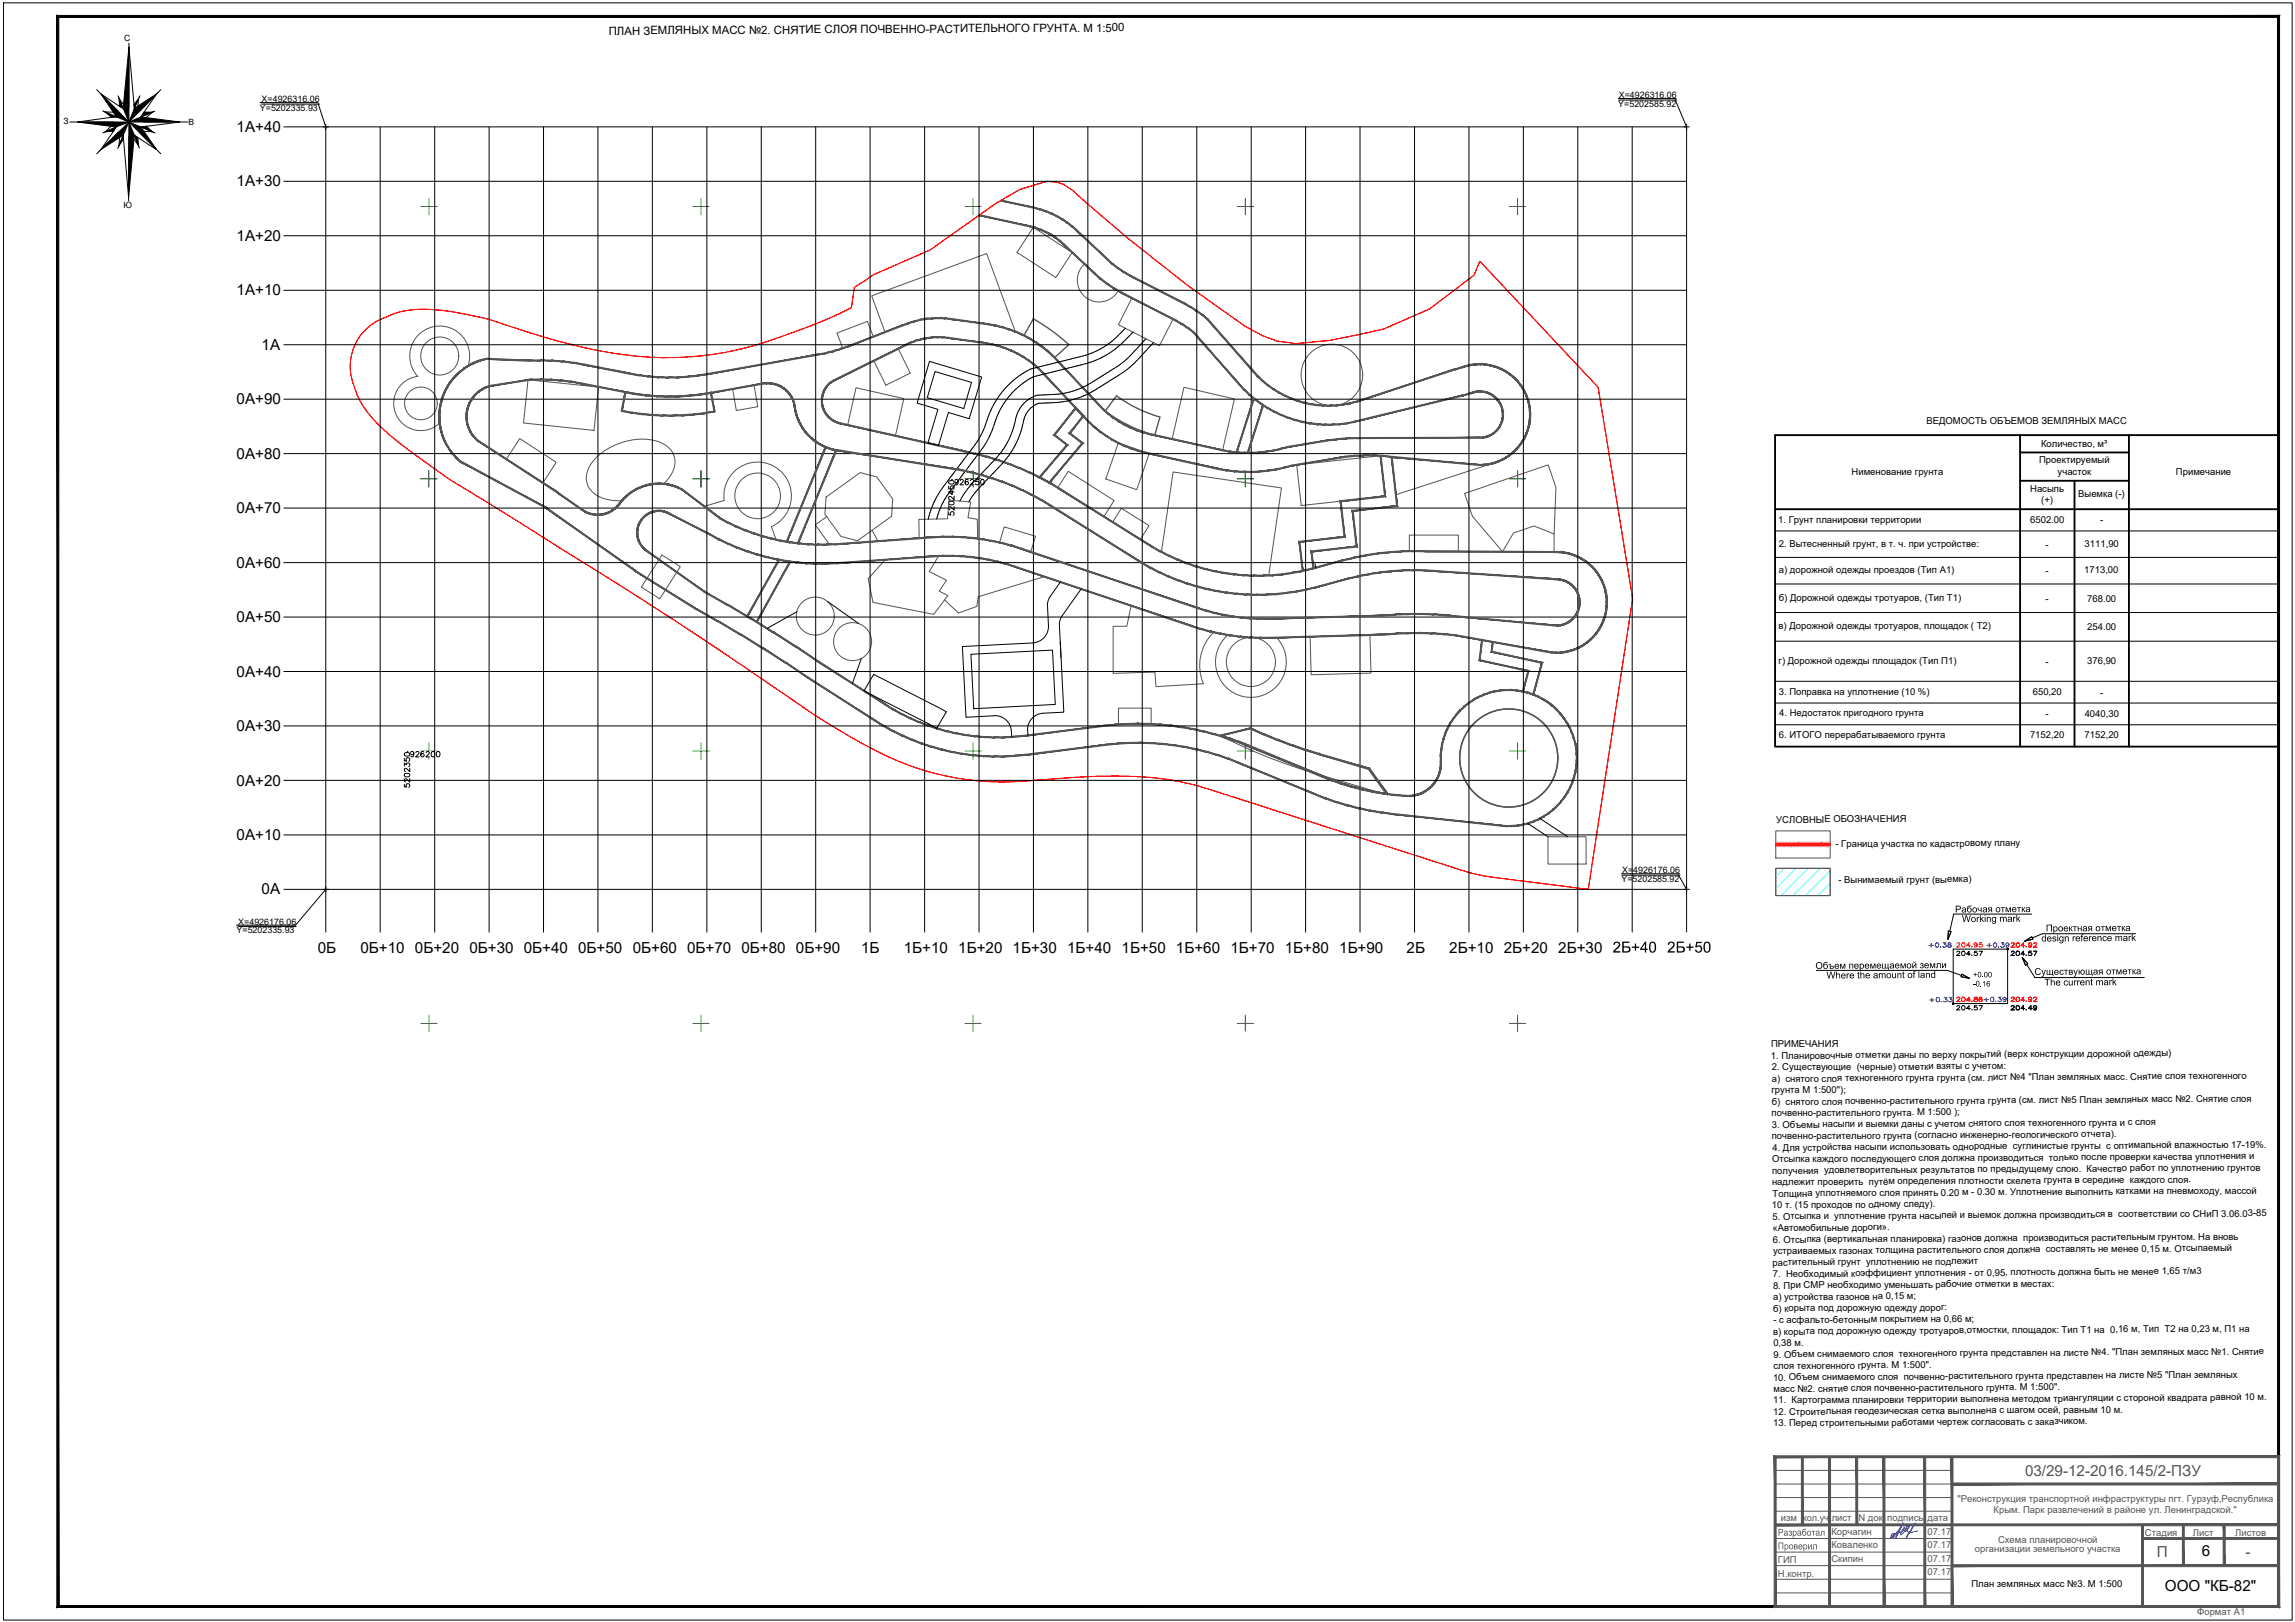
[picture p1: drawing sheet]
<svg xmlns="http://www.w3.org/2000/svg" width="841mm" height="594mm" viewBox="0 0 841 594" stroke-linecap="round" stroke-linejoin="round" font-family="sans-serif">
<defs><g id="words">
<g font-size="6.2">
<text x="591" y="348.9">2Б+40</text>
<text x="610.9" y="348.9">2Б+50</text>
</g>
<g font-size="5.6">
<text x="86.7" y="48.3">1А+40</text>
<text x="86.7" y="68.3">1А+30</text>
<text x="86.7" y="88.3">1А+20</text>
<text x="86.7" y="108.2">1А+10</text>
<text x="95.9" y="128.1">1А</text>
<text x="86.7" y="148.1">0А+90</text>
<text x="86.7" y="168">0А+80</text>
<text x="86.7" y="188">0А+70</text>
<text x="86.7" y="207.9">0А+60</text>
<text x="86.7" y="227.9">0А+50</text>
<text x="86.7" y="247.8">0А+40</text>
<text x="86.7" y="267.7">0А+30</text>
<text x="86.7" y="287.7">0А+20</text>
<text x="86.7" y="307.7">0А+10</text>
<text x="95.9" y="327.6">0А</text>
<text x="116.4" y="348.9">0Б</text>
<text x="132.1" y="348.9">0Б+10</text>
<text x="152.1" y="348.9">0Б+20</text>
<text x="172" y="348.9">0Б+30</text>
<text x="191.9" y="348.9">0Б+40</text>
<text x="211.9" y="348.9">0Б+50</text>
<text x="231.9" y="348.9">0Б+60</text>
<text x="251.8" y="348.9">0Б+70</text>
<text x="271.7" y="348.9">0Б+80</text>
<text x="291.7" y="348.9">0Б+90</text>
<text x="315.6" y="348.9">1Б</text>
<text x="331.2" y="348.9">1Б+10</text>
<text x="351.2" y="348.9">1Б+20</text>
<text x="371.1" y="348.9">1Б+30</text>
<text x="391" y="348.9">1Б+40</text>
<text x="411" y="348.9">1Б+50</text>
<text x="431" y="348.9">1Б+60</text>
<text x="450.9" y="348.9">1Б+70</text>
<text x="470.8" y="348.9">1Б+80</text>
<text x="490.8" y="348.9">1Б+90</text>
<text x="515.5" y="348.9">2Б</text>
<text x="531.1" y="348.9">2Б+10</text>
<text x="551.1" y="348.9">2Б+20</text>
<text x="571" y="348.9">2Б+30</text>
<text x="806.9" y="570">6</text>
<text x="793.4" y="582.6">ООО &quot;КБ-82&quot;</text>
</g>
<g font-size="5.6" fill="#545454">
<text x="742.1" y="540.5">03/29-12-2016.145/2-ПЗУ</text>
<text x="790.4" y="570.4">П</text>
<text x="822.9" y="570.4">-</text>
</g>
<g font-size="5.3">
<text x="347.1" y="178.9">4926250</text>
<text x="351" y="189.8" transform="rotate(-90 351 189.8)">5202450</text>
<text x="151.3" y="289.6" transform="rotate(-90 151.3 289.6)">5202350</text>
</g>
<g font-size="4.9">
<text x="147.5" y="278.3">4926200</text>
<text x="735.9" y="348.2">204.92</text>
</g>
<g font-size="4.9" fill="#00f">
<text x="705.9" y="348.2">+0.38</text>
<text x="706.3" y="368.3">+0.33</text>
</g>
<g font-size="4.9" fill="#f00">
<text x="716.1" y="348.2">204.95</text>
<text x="727.1" y="348.2">+0.39</text>
</g>
<g font-size="4.4">
<text x="716.1" y="351">204.57</text>
<text x="735.9" y="351">204.57</text>
<text x="716.1" y="371.1">204.57</text>
<text x="735.9" y="371.1">204.49</text>
</g>
<g font-size="4.4" fill="#f00">
<text x="716.1" y="367.9">204.86</text>
<text x="735.9" y="367.9">204.92</text>
</g>
<text font-size="4.4" fill="#00f" x="726" y="367.9">+0.39</text>
<g font-size="4.2">
<text x="383.7" y="11.7">УНТА. М 1:500</text>
<text x="223.1" y="12.7">ПЛАН ЗЕМЛЯНЫХ МАСС №2. СНЯТИЕ СЛОЯ ПОЧВЕННО-РАСТИТЕЛЬНОГО ГР</text>
</g>
<g font-size="3.9">
<text x="716.4" y="334.2">Рабочая отметка</text>
<text x="718.9" y="337.7">Working mark</text>
<text x="749.7" y="341.2">Проектная отметка</text>
<text x="748.1" y="344.8">design reference mark</text>
<text x="665.3" y="354.9">Объем перемещаемой земли</text>
<text x="669.3" y="358.4">Where the amount of land</text>
<text x="745.5" y="357.1">Существующая отметка</text>
<text x="749.2" y="361">The current mark</text>
</g>
<g font-size="3.9" fill="#545454">
<text x="651.5" y="562.5">Разработал</text>
<text x="651.5" y="567.5">Проверил</text>
</g>
<g font-size="3.5">
<text x="706" y="155.3">ВЕДОМОСТЬ ОБЪЕМОВ ЗЕМЛЯНЫХ МАСС</text>
<text x="747.9" y="163.6">Количество, м³</text>
<text x="678.5" y="173.8">Нименование грунта</text>
<text x="747.3" y="169.7">Проектируемый</text>
<text x="754" y="173.8">участок</text>
<text x="797.4" y="173.8">Примечание</text>
<text x="744" y="180.1">Насыпь</text>
<text x="748" y="184.3">(+)</text>
<text x="761.6" y="182.2">Выемка (-)</text>
<text x="651.6" y="191.4">1. Грунт планировки территории</text>
<text x="744" y="191.7">6502.00</text>
<text x="769.6" y="191.7">-</text>
<text x="651.9" y="200.2">2. Вытесненный грунт, в т. ч. при устройстве:</text>
<text x="749.6" y="200.6">-</text>
<text x="763.9" y="200.3">3111,90</text>
<text x="651.9" y="209.9">а) дорожной одежды проездов (Тип А1)</text>
<text x="749.6" y="210.3">-</text>
<text x="763.8" y="210">1713,00</text>
<text x="651.8" y="220">б) Дорожной одежды тротуаров, (Тип Т1)</text>
<text x="749.6" y="220.4">-</text>
<text x="764.9" y="220.4">768.00</text>
<text x="651.8" y="230.5">в) Дорожной одежды тротуаров, площадок ( Т2)</text>
<text x="764.9" y="230.8">254.00</text>
<text x="651.8" y="243.1">г) Дорожной одежды площадок (Тип П1)</text>
<text x="749.6" y="243.4">-</text>
<text x="764.9" y="243.2">376,90</text>
<text x="651.8" y="254.4">3. Поправка на уплотнение (10 %)</text>
<text x="744.9" y="254.5">650,20</text>
<text x="769.6" y="254.7">-</text>
<text x="652" y="262.4">4. Недостаток пригодного грунта</text>
<text x="749.6" y="262.7">-</text>
<text x="763.9" y="262.5">4040,30</text>
<text x="651.9" y="270.4">6. ИТОГО перерабатываемого грунта</text>
<text x="743.9" y="270.5">7152,20</text>
<text x="763.9" y="270.5">7152,20</text>
<text x="650.9" y="301.4">УСЛОВНЫЕ ОБОЗНАЧЕНИЯ</text>
<text x="672.6" y="310.3">- Граница участка по кадастровому плану</text>
<text x="673.7" y="323.5">- Вынимаемый грунт (выемка)</text>
<text x="649" y="383.7">ПРИМЕЧАНИЯ</text>
<text x="649" y="387.8">1. Планировочные отметки даны по верху покрытий (верх конструкции дорожной</text>
<text x="781.8" y="387">одежды)</text>
<text x="649.3" y="392.1">2. Существующие (черные) отметки взяты с учетом:</text>
<text x="783.2" y="395.4">нятие слоя техногенного</text>
<text x="649.2" y="400.5">грунта М 1:500&quot;);</text>
<text x="649.3" y="396.3">а) снятого слоя техногенного грунта грунта (см. лист №4 &quot;План земляных масс. С</text>
<text x="649.3" y="404.7">б) снятого слоя почвенно-растительного грунта грунта (см. лист №5 План земляных масс №2. Снятие слоя</text>
<text x="649.2" y="408.9">почвенно-растительного грунта. М 1:500</text>
<text x="649.4" y="413.1">3. Объемы насыпи и выемки даны с учетом снятого слоя техногенного грунта и с</text>
<text x="716.1" y="408.4" transform="rotate(-1 716.1 408.4)">);</text>
<text x="782.4" y="412.2">слоя</text>
<text x="649.3" y="417.3">почвенно-растительного грунта (согласно инженерно-геологического отчета).</text>
<text x="649.4" y="425.7">Отсыпка каждого последующего слоя должна производиться только после проверк</text>
<text x="649.5" y="421.5">4. Для устройства насыпи использовать однородные суглинистые грунты с оптим</text>
<text x="784.4" y="420.6">альной влажностью 17-19%.</text>
<text x="786.2" y="424.9">и качества уплотнения и</text>
<text x="649.4" y="429.9">получения удовлетворительных результатов по предыдущему слою. Качество р</text>
<text x="782.4" y="429">абот по уплотнению грунтов</text>
<text x="649.4" y="434.1">надлежит проверить путём определения плотности скелета грунта в середине к</text>
<text x="782" y="433.2">аждого слоя.</text>
<text x="786.3" y="437.4">и на пневмоходу, массой</text>
<text x="649.3" y="442.5">10 т. (15 проходов по одному следу).</text>
<text x="649.6" y="438.3">Толщина уплотняемого слоя принять 0.20 м - 0.30 м. Уплотнение выполнить каткам</text>
<text x="649.6" y="446.7">5. Отсыпка и уплотнение грунта насыпей и выемок должна производиться в соот</text>
<text x="783.5" y="445.8">ветствии со СНиП 3.06.03-85</text>
<text x="649.5" y="450.9">«Автомобильные дороги».</text>
<text x="649.6" y="455.2">6. Отсыпка (вертикальная планировка) газонов должна производиться растительны</text>
<text x="787.5" y="454.3">м грунтом. На вновь</text>
<text x="649.7" y="459.3">устраиваемых газонах толщина растительного слоя должна составлять не менее</text>
<text x="784.8" y="458.5">0,15 м. Отсыпаемый</text>
<text x="649.6" y="463.5">растительный грунт уплотнению не подлежит</text>
<text x="649.7" y="467.7">7. Необходимый коэффициент уплотнения - от 0,95, плотность должна быть не</text>
<text x="781.1" y="466.8">менее 1,65 т/м3</text>
<text x="649.7" y="472">8. При СМР необходимо уменьшать рабочие отметки в местах:</text>
<text x="649.8" y="476.2">а) устройства газонов на 0,15 м;</text>
<text x="649.8" y="480.4">б) корыта под дорожную одежду дорог:</text>
<text x="649.9" y="484.6">- с асфальто-бетонным покрытием на 0,66 м;</text>
<text x="649.8" y="488.9">в) корыта под дорожную одежду тротуаров,отмостки, площадок: Тип Т1 на 0,16 м</text>
<text x="783.4" y="488">, Тип Т2 на 0,23 м, П1 на</text>
<text x="649.9" y="493">0,38 м.</text>
<text x="649.9" y="497.2">9. Объем снимаемого слоя техногенного грунта представлен на листе №4. &quot;План земляных масс №1. Снятие</text>
<text x="649.9" y="501.4">слоя техногенного грунта. М 1:500</text>
<text x="705.7" y="501" transform="rotate(-1 705.7 501)">&quot;.</text>
<text x="649.7" y="505.7">10. Объем снимаемого слоя почвенно-растительного грунта представлен на листе</text>
<text x="649.9" y="509.8">масс №2. снятие слоя почвенно-растительного грунта. М 1:500&quot;.</text>
<text x="786.8" y="504.8">№5 &quot;План земляных</text>
<text x="649.8" y="514">11. Картограмма планировки территории выполнена методом триангуляции с сто</text>
<text x="783.6" y="513.1">роной квадрата равной 10 м.</text>
<text x="649.8" y="518.2">12. Строительная геодезическая сетка выполнена с шагом осей, равным 10 м.</text>
<text x="649.8" y="522.4">13. Перед строительными работами чертеж согласовать с заказчиком.</text>
<text x="722.4" y="581.3">План земляных масс №3. М 1:500</text>
</g>
<g font-size="3.5" fill="#545454">
<text x="717.3" y="550">&quot;Реконструкция транспортной инфраструктуры пгт. Гурзуф,Республика</text>
<text x="652.6" y="557.1">изм</text>
<text x="671.2" y="557.1">лист</text>
<text x="681.1" y="557.1">N док</text>
<text x="691.6" y="557.1">подпись</text>
<text x="706.4" y="557.1">дата</text>
<text x="730.6" y="554.2">Крым. Парк развлечений в районе ул. Ленинградской.&quot;</text>
<text x="671.1" y="562.1">Корчагин</text>
<text x="706.4" y="562.1">07.17</text>
<text x="786" y="562.5">Стадия</text>
<text x="803.6" y="562.5">Лист</text>
<text x="819.1" y="562.5">Листов</text>
<text x="671.1" y="567">Коваленко</text>
<text x="706.4" y="567.1">07.17</text>
<text x="723.7" y="568.6">организации земельного участка</text>
<text x="732.2" y="565.3">Схема планировочной</text>
<text x="651.5" y="572.5">ГИП</text>
<text x="671.1" y="572">Скипин</text>
<text x="706.4" y="572.1">07.17</text>
<text x="651.5" y="577.5">Н.контр.</text>
<text x="706.4" y="577">07.17</text>
<text x="805.2" y="591.6">Формат А1</text>
</g>
<g font-size="3.3">
<text x="593.3" y="36">X=4926316.06</text>
<text x="95.2" y="40.5">Y=5202335.93</text>
<text x="95.9" y="37.5">X=4926316.06</text>
<text x="593" y="39.1">Y=5202585.92</text>
<text x="594.2" y="322.9">Y=</text>
<text x="594.4" y="319.9">X=</text>
<text x="598.3" y="322.9">5202585.92</text>
<text x="598.5" y="319.9">4926176.06</text>
<text x="86.7" y="341.8">Y=5202335.93</text>
<text x="87.3" y="338.7">X=4926176.06</text>
</g>
<text font-size="3.3" fill="#545454" x="660.7" y="557.1">кол.уч</text>
<g font-size="3.1">
<text x="45.6" y="15.1">С</text>
<text x="23.3" y="45.6">З</text>
<text x="69.1" y="45.8">В</text>
<text x="45.3" y="76.2">Ю</text>
<text x="723" y="358">+0.00</text>
<text x="723.1" y="361.3">-0.16</text>
</g>
</g></defs>
<g fill="#545454" stroke="#545454" stroke-width=".37">
<path d="M358.9 78.6l-.1 .4 18.7 3.7zM358.8 79l18.7 3.7-.1 .4z"/>
<path d="M388.5 88l1.5 1.4-.2 .3zM388.5 88l-.3 .4 1.6 1.3zM386.8 86.8l1.7 1.2-.3 .4zM386.8 86.8l-.2 .4 1.6 1.2zM385.1 85.7l1.7 1.1-.2 .4zM385.1 85.7l-.2 .3 1.7 1.2zM383.3 84.8l1.8 .9-.2 .3zM383.3 84.8l-.2 .3 1.8 .9zM381.4 83.9l1.9 .9-.2 .3zM381.4 83.9l-.1 .4 1.8 .8zM379.5 83.3l1.9 .6-.1 .4zM379.5 83.3l-.2 .3 2 .7zM377.5 82.7l2 .6-.2 .3zM377.5 82.7l-.1 .4 1.9 .5z"/>
<path d="M390 89.4l-.2 .3 11.4 10.3zM389.8 89.7l11.4 10.3-.3 .3z"/>
<path d="M400.9 100.3l.3-.3 2 2.3zM401.2 100l2 2.3 .3-.3zM403.5 102l2.1 2.2-2.4-1.9zM403.5 102l2.1 2.2 .3-.4zM405.9 103.8l2.3 2.1-2.6-1.7zM405.9 103.8l2.3 2.1 .2-.4zM408.4 105.5l2.5 1.8-2.7-1.4zM408.4 105.5l2.5 1.8 .2-.3z"/>
<path d="M411.1 107l-.2 .3 20.1 10zM410.9 107.3l20.1 10-.1 .3z"/>
<path d="M435.6 120.1l2.1 1.6-.3 .3zM435.6 120.1l-.2 .3 2 1.6zM433.4 118.6l2.2 1.5-.2 .3zM433.4 118.6l-.2 .3 2.2 1.5zM431 117.3l2.4 1.3-.2 .3zM431 117.3l-.1 .3 2.3 1.3z"/>
<path d="M437.7 121.7l-.3 .3 16.8 18.6zM437.4 122l16.8 18.6-.3 .3z"/>
<path d="M453.9 140.9l.3-.3 1.6 2.3zM454.2 140.6l1.6 2.3 .3-.3zM455.8 142.9l.3-.3 1.7 2.2zM456.1 142.6l1.7 2.2 .3-.3zM457.8 144.8l.3-.3 1.9 2.1zM458.1 144.5l1.9 2.1 .2-.4zM460.2 146.2l2 2-2.2-1.6zM460.2 146.2l2 2 .2-.3zM462.4 147.9l2.1 1.8-2.3-1.5zM462.4 147.9l2.1 1.8 .2-.4zM464.7 149.3l2.3 1.7-2.5-1.3zM464.7 149.3l2.3 1.7 .1-.3zM467.1 150.7l2.4 1.5-2.5-1.2zM467.1 150.7l2.4 1.5 .1-.4zM469.6 151.8l2.4 1.4-2.5-1zM469.6 151.8l2.4 1.4 .2-.3zM472.2 152.9l2.5 1.1-2.7-.8zM472.2 152.9l2.5 1.1 .1-.3zM474.8 153.7l2.6 1.1-2.7-.8zM474.8 153.7l2.6 1.1v-.5zM477.4 154.3l2.7 1-2.7-.5zM477.4 154.3l2.7 1v-.5zM480.1 154.8l2.7 .8-2.7-.3zM480.1 154.8l2.7 .8 .1-.4zM482.9 155.2l2.7 .6-2.8-.2zM482.9 155.2l2.7 .6v-.5zM485.6 155.3l2.7 .4-2.7 .1zM485.6 155.3l2.7 .4v-.4zM488.3 155.3l2.8 .3-2.8 .1zM488.3 155.3l2.8 .3v-.4zM491.1 155.2h2.7l-2.7 .4zM491.1 155.2h2.7v-.4zM493.8 154.8l2.7-.1-2.7 .5zM493.8 154.8l2.7-.1-.1-.4zM496.4 154.3l2.8-.3-2.7 .7zM496.4 154.3l2.8-.3-.1-.4z"/>
<path d="M499.1 153.6l.1 .4 36.8-9.3zM499.2 154l36.8-9.3 .1 .4zM536 144.7l.1 .4 2.9-1.3zM536.1 145.1l2.9-1.3 .1 .4z"/>
<path d="M542.4 160.1l1.2 .3-1.2 .1zM542.4 160.1l1.2 .3-.1-.4zM543.5 160l1.3 .2-1.2 .2zM543.5 160l1.3 .2-.1-.4zM544.7 159.8l1.2-.1-1.1 .5zM544.7 159.8l1.2-.1-.1-.3zM545.8 159.4l1.2-.2-1.1 .5zM545.8 159.4l1.2-.2-.2-.4zM546.8 158.8l1.2-.4-1 .8zM546.8 158.8l1.2-.4-.3-.3zM547.7 158.1l1.1-.5-.8 .8zM547.7 158.1l1.1-.5-.3-.3zM548.5 157.3l1.1-.7-.8 1zM549.2 156.4l-.7 .9 1.1-.7zM549.2 156.4l.9-.9-.5 1.1zM549.8 155.3l-.6 1.1 .9-.9zM550.6 154.4l-.5 1.1-.3-.2zM550.2 154.2l-.4 1.1 .8-.9zM550.8 153.1l-.2 1.3-.4-.2zM550.5 153.1l-.3 1.1 .6-1.1zM550.9 152l-.1 1.1h-.3zM550.5 152v1.1l.4-1.1zM550.9 150.7v1.3h-.4zM550.5 150.8v1.2l.4-1.3zM550.6 149.5l.3 1.2-.4 .1zM550.2 149.6l.3 1.2 .1-1.3zM550.2 148.4l.4 1.1-.4 .1zM549.9 148.5l.3 1.1v-1.2zM549.7 147.3l.5 1.1-.3 .1zM549.3 147.5l.6 1-.2-1.2zM548.9 146.3l.8 1-.4 .2zM548.9 146.3l-.3 .3 .7 .9zM548.1 145.4l.8 .9-.3 .3zM548.1 145.4l-.3 .3 .8 .9zM547.1 144.7l1 .7-.3 .3zM547.1 144.7l-.2 .3 .9 .7zM546.1 144l1 .7-.2 .3zM546.1 144l-.2 .4 1 .6zM545 143.6l1.1 .4-.2 .4zM545 143.6l-.2 .4 1.1 .4zM543.8 143.3l1.2 .3-.2 .4zM543.8 143.3l-.1 .4 1.1 .3zM542.5 143.2l1.3 .1-.1 .4zM542.5 143.2v.4l1.2 .1zM541.3 143.2h1.2v.4zM541.3 143.2l.1 .4h1.1zM540.1 143.5l1.2-.3 .1 .4zM540.1 143.5l.1 .3 1.2-.2zM539 143.8l1.1-.3 .1 .3zM539 143.8l.1 .4 1.1-.4z"/>
<path d="M497.2 160.6l45.2-.1v-.4zM497.2 160.3l45.2-.2-45.2 .5z"/>
<path d="M493.5 160.3h3.7v.3zM493.5 160.3l.1 .5 3.6-.2zM489.8 160.7l3.7-.4 .1 .5zM489.8 160.7l.1 .4 3.7-.3zM486.2 161.2l3.6-.5 .1 .4zM486.2 161.2v.4l3.7-.5z"/>
<path d="M471.9 163.9l14.3-2.3v-.4zM471.8 163.5l14.4-2.3-14.3 2.7z"/>
<path d="M448.1 164.7l2.5 .9-2.6-.5zM448.1 164.7l2.5 .9 .1-.4zM450.7 165.2l2.6 .7-2.7-.3zM450.7 165.2l2.6 .7v-.4zM453.3 165.5l2.7 .6-2.7-.2zM453.3 165.5l2.7 .6v-.5zM456 165.6l2.7 .5h-2.7zM456 165.6l2.7 .5v-.4zM458.7 165.7l2.6 .2-2.6 .2zM458.7 165.7l2.6 .2v-.4zM461.3 165.5l2.8 .1-2.8 .3zM461.3 165.5l2.8 .1-.1-.3zM464 165.3l2.7-.1-2.6 .4zM464 165.3l2.7-.1-.1-.4zM466.6 164.8l2.7-.2-2.6 .6zM466.6 164.8l2.7-.2-.1-.4zM469.2 164.2l2.7-.3-2.6 .7zM469.2 164.2l2.7-.3-.1-.4z"/>
<path d="M421.3 159.2l26.7 5.9 .1-.4zM421.4 158.8l26.7 5.9-26.8-5.5z"/>
<path d="M402.5 148.4l.3-.2 1.4 1.9zM402.8 148.2l1.4 1.9 .3-.3zM404.5 149.8l1.6 2-1.9-1.7zM404.5 149.8l1.6 2 .2-.3zM406.3 151.5l1.7 1.7-1.9-1.4zM406.3 151.5l1.7 1.7 .2-.3zM408.2 152.9l1.8 1.7-2-1.4zM408.2 152.9l1.8 1.7 .3-.4zM410.3 154.2l1.9 1.6-2.2-1.2zM410.3 154.2l1.9 1.6 .1-.4zM412.3 155.4l2.1 1.5-2.2-1.1zM412.3 155.4l2.1 1.5 .1-.4zM414.5 156.5l2.1 1.3-2.2-.9zM414.5 156.5l2.1 1.3 .1-.4zM416.7 157.4l2.2 1.2-2.3-.8zM416.7 157.4l2.2 1.2 .2-.4zM419.1 158.2l2.2 1-2.4-.6zM419.1 158.2l2.2 1 .1-.4z"/>
<path d="M387.4 132.2l15.1 16.2 .3-.2zM387.4 132.2l.3-.2 15.1 16.2z"/>
<path d="M385.8 130.1l1.9 1.9-.3 .2zM385.8 130.1l-.2 .3 1.8 1.8zM383.8 128.3l2 1.8-.2 .3zM383.8 128.3l-.2 .3 2 1.8zM381.7 126.6l2.1 1.7-.2 .3zM381.7 126.6l-.2 .3 2.1 1.7zM379.5 125.1l2.2 1.5-.2 .3zM379.5 125.1l-.2 .3 2.2 1.5zM377.2 123.7l2.3 1.4-.2 .3zM377.2 123.7l-.2 .3 2.3 1.4zM374.8 122.5l2.4 1.2-.2 .3zM374.8 122.5l-.1 .3 2.3 1.2zM372.4 121.4l2.4 1.1-.1 .3zM372.4 121.4l-.2 .3 2.5 1.1zM369.8 120.4l2.6 1-.2 .3zM369.8 120.4l-.1 .4 2.5 .9zM367.2 119.6l2.6 .8-.1 .4zM367.2 119.6v.4l2.5 .8zM364.7 119l2.5 .6v.4zM364.7 119l-.1 .4 2.6 .6zM362 118.6l2.7 .4-.1 .4zM362 118.6v.3l2.6 .5z"/>
<path d="M348.5 117l13.5 1.9v-.3zM348.6 116.7l13.4 1.9-13.5-1.6z"/>
<path d="M346.3 116.4l2.3 .3-.1 .3zM346.3 116.4v.4l2.2 .2zM344 116.3l2.3 .1v.4zM344 116.3v.4l2.3 .1zM341.8 116.4l2.2-.1v.4zM341.8 116.4v.4l2.2-.1zM339.5 116.6l2.3-.2v.4zM339.5 116.6l.1 .4 2.2-.2zM337.2 117l2.3-.4 .1 .4zM337.2 117l.1 .3 2.3-.3zM335 117.5l2.2-.5 .1 .3zM335 117.5l.1 .4 2.2-.6zM332.8 118.2l2.2-.7 .1 .4zM332.8 118.2l.2 .4 2.1-.7zM330.7 119l2.1-.8 .2 .4zM330.7 119l.1 .4 2.2-.8z"/>
<path d="M311 127l19.8-7.6-.1-.4zM310.9 126.6l19.8-7.6-19.7 8z"/>
<path d="M299.8 129.7l2.9-.2-2.9 .6zM299.8 129.7l2.9-.2-.1-.4zM302.6 129.1l2.9-.3-2.8 .7zM302.6 129.1l2.9-.3-.1-.4zM305.4 128.4l2.9-.4-2.8 .8zM305.4 128.4l2.9-.4-.2-.4zM308.1 127.6l2.9-.6-2.7 1zM308.1 127.6l2.9-.6-.1-.4z"/>
<path d="M259.4 137.2l40.4-7.1v-.4zM259.3 136.8l40.5-7.1-40.4 7.5z"/>
<path d="M230.6 136.6l3.5 1-3.6-.6zM230.6 136.6l3.5 1v-.4zM234.1 137.2l3.6 .9-3.6-.5zM234.1 137.2l3.6 .9v-.4zM237.7 137.7l3.6 .7-3.6-.3zM237.7 137.7l3.6 .7v-.4zM241.3 138l3.6 .5-3.6-.1zM241.3 138l3.6 .5v-.4zM244.9 138.1l3.7 .3-3.7 .1zM244.9 138.1l3.7 .3-.1-.4zM248.5 138l3.7 .2-3.6 .2zM248.5 138l3.7 .2-.1-.4zM252.1 137.8h3.7l-3.6 .4zM252.1 137.8h3.7l-.1-.4zM255.7 137.4l3.7-.2-3.6 .6zM255.7 137.4l3.7-.2-.1-.4z"/>
<path d="M214.3 133.8l16.2 3.2 .1-.4zM214.4 133.4l16.2 3.2-16.3-2.8z"/>
<path d="M210.4 132.7l4 .7-.1 .4zM210.4 132.7l-.1 .4 4 .7zM206.2 132.2l4.2 .5-.1 .4zM206.2 132.2v.4l4.1 .5zM202.2 131.9l4 .3v.4zM202.2 131.9l-.1 .4 4.1 .3zM198.1 131.8l4.1 .1-.1 .4zM198.1 131.8v.4l4 .1zM194 131.9l4.1-.1v.4zM194 131.9v.4l4.1-.1z"/>
<path d="M178.5 131.6l15.5 .7v-.4zM178.5 131.2l15.5 .7-15.5-.3z"/>
<path d="M176.7 131.6l1.8-.4v.4zM176.7 131.6v.4l1.8-.4zM174.8 132.2l1.9-.6v.4zM174.8 132.2l.2 .4 1.7-.6zM173.1 133l1.7-.8 .2 .4zM173.1 133l.2 .3 1.7-.7zM171.5 133.8l1.6-.8 .2 .3zM171.5 133.8l.2 .4 1.6-.9zM169.9 134.9l1.6-1.1 .2 .4zM169.9 134.9l.2 .3 1.6-1zM168.4 136l1.5-1.1 .2 .3zM168.4 136l.3 .3 1.4-1.1zM167 137.3l1.4-1.3 .3 .3zM167 137.3l.3 .3 1.4-1.3zM167 137.3l.3 .3-1.5 1.1zM165.8 138.7l.3 .3 1.2-1.4zM165.8 138.7l.3 .3-1.5 1.2zM164.6 140.2l.4 .2 1.1-1.4zM164.6 140.2l.4 .2-1.3 1.4zM165 140.4l-1.3 1.4 .3 .2zM163.7 141.8l.3 .2-1.2 1.5zM164 142l-1.2 1.5 .4 .1zM162.8 143.5l.4 .1-1.1 1.6zM163.2 143.6l-1.1 1.6 .4 .1zM162.1 145.2l.4 .1-1 1.7zM162.5 145.3l-1 1.7 .4 .1zM161.5 147l.4 .1-.8 1.7zM161.9 147.1l-.8 1.7 .4 .1zM161.1 148.8l.4 .1-.6 1.8zM161.5 148.9l-.6 1.8h.4zM160.9 150.7h.4l-.5 1.9zM161.3 150.7l-.5 1.9h.4zM160.8 152.6h.4l-.3 1.8zM161.2 152.6l-.3 1.8h.4zM160.9 154.4h.4l-.2 1.9zM161.3 154.4l-.2 1.9 .4-.1zM161.1 156.3l.4-.1v1.9zM161.5 156.2v1.9l.4-.1zM161.5 158.1l.4-.1 .2 1.9zM161.9 158l.2 1.9 .4-.1zM162.1 159.9l.4-.1 .3 1.8zM162.5 159.8l.3 1.8 .4-.1zM162.8 161.6l.4-.1 .5 1.8zM163.2 161.5l.5 1.8 .3-.2zM163.7 163.3l.3-.2 .7 1.8zM164 163.1l.7 1.8 .3-.2zM164.7 164.9l.3-.2 .8 1.7zM165 164.7l.8 1.7 .3-.3zM165.8 166.4l.3-.3 .9 1.7zM166.1 166.1l.9 1.7 .3-.3zM167.3 167.5l1.1 1.6-1.4-1.3zM167.3 167.5l1.1 1.6 .3-.4z"/>
<path d="M168.7 168.7l-.3 .4 31.9 16.8zM168.4 169.1l31.9 16.8-.2 .3zM200.3 185.9l-.2 .3 32.8 22.7zM200.1 186.2l32.8 22.7-.2 .3zM232.9 208.9l-.2 .3 22 13.4zM232.7 209.2l22 13.4-.2 .4z"/>
<path d="M288.1 242.6l8.1 5.4-.2 .3zM288.1 242.6l-.2 .3 8.1 5.4zM279.9 237.3l8.2 5.3-.2 .3zM279.9 237.3l-.2 .4 8.2 5.2zM271.6 232.3l8.3 5-.2 .4zM271.6 232.3l-.2 .3 8.3 5.1zM263.2 227.4l8.4 4.9-.2 .3zM263.2 227.4l-.2 .3 8.4 4.9zM254.7 222.6l8.5 4.8-.2 .3zM254.7 222.6l-.2 .4 8.5 4.7z"/>
<path d="M296.2 248l-.2 .3 24.6 15.4zM296 248.3l24.6 15.4-.2 .3z"/>
<path d="M320.6 263.7l3.1 2.4-3.3-2.1zM320.6 263.7l3.1 2.4 .2-.4zM323.9 265.7l3.2 2.2-3.4-1.8zM323.9 265.7l3.2 2.2 .2-.4zM327.3 267.5l3.3 2.1-3.5-1.7zM327.3 267.5l3.3 2.1 .2-.4zM330.8 269.2l3.3 1.9-3.5-1.5zM330.8 269.2l3.3 1.9 .2-.4zM334.3 270.7l3.4 1.8-3.6-1.4zM334.3 270.7l3.4 1.8 .2-.4zM337.9 272.1l3.5 1.6-3.7-1.2zM337.9 272.1l3.5 1.6 .1-.4zM341.5 273.3l3.6 1.5-3.7-1.1zM341.5 273.3l3.6 1.5 .1-.5zM345.2 274.3l3.7 1.3-3.8-.8zM345.2 274.3l3.7 1.3 .1-.4zM349 275.2l3.7 1.1-3.8-.7zM349 275.2l3.7 1.1 .1-.4zM352.8 275.9l3.7 .9-3.8-.5zM352.8 275.9l3.7 .9 .1-.4zM356.6 276.4l3.8 .7-3.9-.3zM356.6 276.4l3.8 .7v-.4zM360.4 276.7l3.9 .6-3.9-.2zM360.4 276.7l3.9 .6v-.4zM364.3 276.9l3.8 .4h-3.8zM364.3 276.9l3.8 .4v-.5zM368.1 276.8l3.9 .3-3.9 .2zM368.1 276.8l3.9 .3v-.5zM372 276.6l3.8 .1-3.8 .4zM372 276.6l3.8 .1v-.4z"/>
<path d="M375.8 276.3v.4l29.5-4.1zM375.8 276.7l29.5-4.1v.4z"/>
<path d="M450.2 277.7l3.8 1.5-.1 .4zM450.2 277.7l-.2 .4 3.9 1.5zM446.2 276.3l4 1.4-.2 .4zM446.2 276.3v.4l3.8 1.4zM442.3 275.2l3.9 1.1v.4zM442.3 275.2l-.1 .4 4 1.1zM438.2 274.2l4.1 1-.1 .4zM438.2 274.2v.4l4 1zM434.2 273.4l4 .8v.4zM434.2 273.4l-.1 .4 4.1 .8zM430.1 272.7l4.1 .7-.1 .4zM430.1 272.7v.4l4 .7zM426 272.3l4.1 .4v.4zM426 272.3v.4l4.1 .4zM421.9 272l4.1 .3v.4zM421.9 272l-.1 .4 4.2 .3zM417.7 271.9l4.2 .1-.1 .4zM417.7 271.9v.4l4.1 .1zM413.6 271.9h4.1v.4zM413.6 271.9v.4h4.1zM409.4 272.2l4.2-.3v.4zM409.4 272.2v.4l4.2-.3zM405.3 272.6l4.1-.4v.4zM405.3 272.6v.4l4.1-.4z"/>
<path d="M454 279.2l-.1 .4 27.9 11.1zM453.9 279.6l27.9 11.1-.1 .3z"/>
<path d="M481.8 290.7l3.8 1.9-3.9-1.6zM481.8 290.7l3.8 1.9 .2-.4zM485.8 292.2l3.9 1.8-4.1-1.4zM485.8 292.2l3.9 1.8 .1-.4zM489.8 293.6l4 1.6-4.1-1.2zM489.8 293.6l4 1.6 .1-.4zM493.9 294.8l4.1 1.4-4.2-1zM493.9 294.8l4.1 1.4 .1-.3zM498.1 295.9l4.1 1.2-4.2-.9zM498.1 295.9l4.1 1.2v-.4zM502.2 296.7l4.2 1.1-4.2-.7zM502.2 296.7l4.2 1.1 .1-.4zM506.5 297.4l4.2 1-4.3-.6zM506.5 297.4l4.2 1v-.4z"/>
<path d="M510.7 298v.4l39.3 3.8zM510.7 298.4l39.3 3.8v.4z"/>
<path d="M550 302.2l2 .6-2-.2zM550 302.2l2 .6v-.4zM552 302.4l2.1 .4h-2.1zM552 302.4l2.1 .4v-.5zM554.1 302.3l2.1 .2-2.1 .3zM554.1 302.3l2.1 .2-.1-.3zM556.1 302.2h2.1l-2 .3zM556.1 302.2h2.1l-.1-.4zM558.1 301.8l2.1-.1-2 .5zM558.1 301.8l2.1-.1-.1-.4zM560.1 301.3l2.1-.3-2 .7zM560.1 301.3l2.1-.3-.2-.4zM562 300.6l2.1-.4-1.9 .8zM562 300.6l2.1-.4-.2-.4zM563.9 299.8l2-.6-1.8 1zM563.9 299.8l2-.6-.2-.4zM565.7 298.8l1.9-.8-1.7 1.2zM565.7 298.8l1.9-.8-.2-.3zM567.4 297.7l1.9-1-1.7 1.3zM567.4 297.7l1.9-1-.3-.3zM569 296.4l1.8-1.1-1.5 1.4zM569 296.4l1.8-1.1-.3-.3zM570.5 295l1.7-1.3-1.4 1.6zM571.9 293.5l-1.4 1.5 1.7-1.3zM571.9 293.5l1.5-1.4-1.2 1.6zM573.2 291.9l-1.3 1.6 1.5-1.4zM574.6 290.4l-1.2 1.7-.2-.2zM574.3 290.1l-1.1 1.8 1.4-1.5zM575.6 288.5l-1 1.9-.3-.3zM575.2 288.4l-.9 1.7 1.3-1.6zM576.4 286.6l-.8 1.9-.4-.1zM576 286.5l-.8 1.9 1.2-1.8zM577 284.6l-.6 2-.4-.1zM576.7 284.5l-.7 2 1-1.9zM577.6 282.6l-.6 2-.3-.1zM577.1 282.6l-.4 1.9 .9-1.9zM577.9 280.6l-.3 2h-.5zM577.5 280.5l-.4 2.1 .8-2zM578 278.5l-.1 2.1-.4-.1zM577.6 278.5l-.1 2 .5-2zM578 276.4v2.1h-.4zM577.6 276.4v2.1l.4-2.1zM577.8 274.3l.2 2.1h-.4zM577.4 274.4l.2 2 .2-2.1zM577.5 272.3l.3 2-.4 .1zM577.1 272.4l.3 2 .1-2.1zM576.9 270.3l.6 2-.4 .1zM576.5 270.4l.6 2-.2-2.1zM576.2 268.3l.7 2-.4 .1zM575.9 268.5l.6 1.9-.3-2.1zM575.4 266.4l.8 1.9-.3 .2zM575.1 266.6l.8 1.9-.5-2.1zM574.4 264.6l1 1.8-.3 .2zM574 264.8l1.1 1.8-.7-2zM573.2 262.9l1.2 1.7-.4 .2zM572.9 263.1l1.1 1.7-.8-1.9zM572 261.2l1.2 1.7-.3 .2zM571.6 261.5l1.3 1.6-.9-1.9zM570.5 259.7l1.5 1.5-.4 .3zM570.5 259.7l-.3 .3 1.4 1.5zM569 258.3l1.5 1.4-.3 .3zM569 258.3l-.3 .3 1.5 1.4zM567.4 257.1l1.6 1.2-.3 .3zM567.4 257.1l-.3 .3 1.6 1.2zM565.6 255.9l1.8 1.2-.3 .3zM565.6 255.9l-.2 .4 1.7 1.1zM563.8 255l1.8 .9-.2 .4zM563.8 255l-.2 .3 1.8 1zM561.8 254.2l2 .8-.2 .3zM561.8 254.2l-.1 .3 1.9 .8zM559.9 253.5l1.9 .7-.1 .3zM559.9 253.5l-.2 .4 2 .6zM557.8 253l2.1 .5-.2 .4zM557.8 253l-.1 .4 2 .5zM555.8 252.7l2 .3-.1 .4zM555.8 252.7v.4l1.9 .3zM553.7 252.5l2.1 .2v.4zM553.7 252.5v.4l2.1 .2zM551.6 252.5h2.1v.4zM551.6 252.5v.4h2.1zM549.6 252.7l2-.2v.4zM549.6 252.7v.4l2-.2zM547.5 253.1l2.1-.4v.4zM547.5 253.1l.1 .4 2-.4zM545.5 253.6l2-.5 .1 .4zM545.5 253.6l.1 .4 2-.5zM543.5 254.3l2-.7 .1 .4zM543.5 254.3l.2 .4 1.9-.7zM541.7 255.2l1.8-.9 .2 .4zM541.7 255.2l.1 .3 1.9-.8zM539.8 256.2l1.9-1 .1 .3zM539.8 256.2l.2 .3 1.8-1zM538.1 257.3l1.7-1.1 .2 .3zM538.1 257.3l.2 .4 1.7-1.2zM536.4 258.6l1.7-1.3 .2 .4zM536.4 258.6l.3 .3 1.6-1.2zM535 260l1.4-1.4 .3 .3zM535 260l.2 .3 1.5-1.4zM535 260l.2 .3-1.6 1.3zM533.6 261.6l.3 .3 1.3-1.6zM533.6 261.6l.3 .3-1.6 1.4zM532.3 263.3l.3 .2 1.3-1.6zM532.3 263.3l.3 .2-1.4 1.5zM532.6 263.5l-1.4 1.5 .3 .2zM531.2 265l.3 .2-1.3 1.7zM531.5 265.2l-1.3 1.7 .4 .1zM530.2 266.9l.4 .1-1.2 1.8zM530.6 267l-1.2 1.8 .4 .1zM529.4 268.8l.4 .1-1.1 1.8zM529.8 268.9l-1.1 1.8 .4 .1zM528.7 270.7l.4 .1-.9 1.9zM529.1 270.8l-.9 1.9 .5 .1zM528.2 272.7l.5 .1-.8 2zM528.7 272.8l-.8 2 .4 .1zM527.9 274.8l.4 .1-.5 2zM528.3 274.9l-.5 2h.4zM527.8 276.9h.4l-.4 2.1zM528.2 276.9l-.4 2.1 .4-.1z"/>
<path d="M515.3 291.3l1.4 .4h-1.4zM515.3 291.3l1.4 .4-.1-.4zM516.6 291.3l1.4 .3-1.3 .1zM516.6 291.3l1.4 .3-.1-.4zM517.9 291.2l1.4 .1-1.3 .3zM517.9 291.2l1.4 .1v-.4zM519.3 290.9h1.4l-1.4 .4zM519.3 290.9h1.4l-.2-.4zM520.5 290.5l1.4-.2-1.2 .6zM520.5 290.5l1.4-.2-.2-.4zM521.7 289.9l1.3-.4-1.1 .8zM521.7 289.9l1.3-.4-.2-.3zM522.8 289.2l1.3-.5-1.1 .8zM522.8 289.2l1.3-.5-.3-.3zM523.8 288.4l1.3-.7-1 1zM523.8 288.4l1.3-.7-.3-.2zM524.8 287.5l1.1-.8-.8 1zM525.6 286.4l-.8 1.1 1.1-.8zM525.6 286.4l1.1-.9-.8 1.2zM526.3 285.3l-.7 1.1 1.1-.9zM527.3 284.3l-.6 1.2-.4-.2zM526.9 284.1l-.6 1.2 1-1zM527.7 283l-.4 1.3-.4-.2zM527.3 282.9l-.4 1.2 .8-1.1zM528 281.7l-.3 1.3-.4-.1zM527.6 281.6l-.3 1.3 .7-1.2zM528.2 280.3l-.2 1.4-.4-.1zM527.8 280.3l-.2 1.3 .6-1.3zM528.2 278.9v1.4h-.4zM527.8 279v1.3l.4-1.4z"/>
<path d="M484.5 284.2l3.6 1.8-3.8-1.4zM484.5 284.2l3.6 1.8 .1-.3zM488.2 285.7l3.6 1.6-3.7-1.3zM488.2 285.7l3.6 1.6 .2-.3zM492 287l3.6 1.4-3.8-1.1zM492 287l3.6 1.4 .2-.3zM495.8 288.1l3.7 1.3-3.9-1zM495.8 288.1l3.7 1.3 .1-.4zM499.6 289l3.8 1.3-3.9-.9zM499.6 289l3.8 1.3 .1-.5zM503.5 289.8l3.9 1.1-4-.6zM503.5 289.8l3.9 1.1v-.4zM507.4 290.5l3.9 .9-3.9-.5zM507.4 290.5l3.9 .9 .1-.4zM511.4 291l3.9 .7-4-.3zM511.4 291l3.9 .7v-.4z"/>
<path d="M456.6 273.1l27.7 11.5 .2-.4zM456.7 272.7l27.8 11.5-27.9-11.1z"/>
<path d="M452.9 271.3l3.8 1.4-.1 .4zM452.9 271.3l-.1 .3 3.8 1.5zM449 269.9l3.9 1.4-.1 .3zM449 269.9l-.1 .4 3.9 1.3zM445.1 268.7l3.9 1.2-.1 .4zM445.1 268.7l-.1 .4 3.9 1.2zM441.1 267.7l4 1-.1 .4zM441.1 267.7l-.1 .4 4 1zM437.1 266.8l4 .9-.1 .4zM437.1 266.8l-.1 .4 4 .9zM433.1 266.1l4 .7-.1 .4zM433.1 266.1l-.1 .4 4 .7zM429 265.5l4.1 .6-.1 .4zM429 265.5v.5l4 .5zM424.9 265.2l4.1 .3v.5zM424.9 265.2v.4l4.1 .4zM420.8 265l4.1 .2v.4zM420.8 265v.3l4.1 .3zM416.7 264.9l4.1 .1v.3zM416.7 264.9v.4h4.1zM412.6 265l4.1-.1v.4zM412.6 265v.4l4.1-.1zM408.5 265.2l4.1-.2v.4zM408.5 265.2l.1 .4 4-.2zM404.5 265.7l4-.5 .1 .4zM404.5 265.7v.4l4.1-.5z"/>
<path d="M375 269.7l29.5-3.6v-.4zM374.9 269.4l29.6-3.7-29.5 4z"/>
<path d="M324.4 257.8l2.8 2.2-3-1.9zM324.4 257.8l2.8 2.2 .2-.3zM327.4 259.7l2.9 2-3.1-1.7zM327.4 259.7l2.9 2 .2-.3zM330.5 261.4l3 1.9-3.2-1.6zM330.5 261.4l3 1.9 .2-.4zM333.7 262.9l3.1 1.8-3.3-1.4zM333.7 262.9l3.1 1.8 .1-.4zM336.9 264.3l3.2 1.6-3.3-1.2zM336.9 264.3l3.2 1.6 .1-.4zM340.2 265.5l3.2 1.5-3.3-1.1zM340.2 265.5l3.2 1.5 .1-.4zM343.5 266.6l3.3 1.4-3.4-1zM343.5 266.6l3.3 1.4 .1-.4zM346.9 267.6l3.4 1.2-3.5-.8zM346.9 267.6l3.4 1.2 .1-.4zM350.4 268.4l3.4 1-3.5-.6zM350.4 268.4l3.4 1 .1-.4zM353.9 269l3.4 .9-3.5-.5zM353.9 269l3.4 .9v-.4zM357.3 269.5l3.5 .7-3.5-.3zM357.3 269.5l3.5 .7v-.4zM360.8 269.8l3.6 .5-3.6-.1zM360.8 269.8l3.6 .5v-.4zM364.4 269.9l3.5 .4h-3.5zM364.4 269.9l3.5 .4v-.4zM367.9 269.9l3.6 .2-3.6 .2zM367.9 269.9l3.6 .2-.1-.4zM371.4 269.7h3.6l-3.5 .4zM371.4 269.7h3.6l-.1-.3z"/>
<path d="M299.8 242.5l24.4 15.6 .2-.3zM300 242.1l24.4 15.7-24.6-15.3z"/>
<path d="M291.9 236.7l8.1 5.4-.2 .4zM291.9 236.7l-.3 .4 8.2 5.4zM283.6 231.5l8.3 5.2-.3 .4zM283.6 231.5l-.2 .3 8.2 5.3zM275.3 226.3l8.3 5.2-.2 .3zM275.3 226.3l-.3 .4 8.4 5.1zM266.8 221.4l8.5 4.9-.3 .4zM266.8 221.4l-.2 .3 8.4 5zM258.2 216.6l8.6 4.8-.2 .3zM258.2 216.6l-.1 .3 8.5 4.8z"/>
<path d="M237.3 202.1l20.8 14.8 .1-.3zM237.4 201.8l20.8 14.8-20.9-14.5z"/>
<path d="M244.3 187.4l1.1 .5-.2 .3zM244.3 187.4l-.1 .4 1 .4zM243.2 187.1l1.1 .3-.1 .4zM243.2 187.1l-.1 .4 1.1 .3zM242.1 186.9l1.1 .2-.1 .4zM242.1 186.9v.5l1 .1zM240.9 186.9h1.2v.5zM240.9 186.9l.1 .5h1.1zM239.8 187.1l1.1-.2 .1 .5zM239.8 187.1l.1 .4 1.1-.1zM238.7 187.4l1.1-.3 .1 .4zM238.7 187.4l.1 .4 1.1-.3zM237.6 187.9l1.1-.5 .1 .4zM237.6 187.9l.2 .3 1-.4zM236.6 188.5l1-.6 .2 .3zM236.6 188.5l.3 .3 .9-.6zM235.8 189.3l.8-.8 .3 .3zM235.8 189.3l.3 .3 .8-.8zM235.8 189.3l.3 .3-1.1 .5zM235 190.1l.3 .3 .8-.8zM235 190.1l.3 .3-.9 .7zM234.4 191.1l.3 .1 .6-.8zM234.4 191.1l.3 .1-.8 .9zM233.9 192.1l.4 .2 .4-1.1zM233.9 192.1l.4 .2-.7 .9zM234.3 192.3l-.7 .9 .3 .1zM233.6 193.2l.3 .1-.6 1zM233.9 193.3l-.6 1 .5 .1zM233.3 194.3l.5 .1-.5 1.1zM233.8 194.4l-.5 1.1 .4-.1zM233.3 195.5l.4-.1-.2 1.2zM233.7 195.4l-.2 1.2 .3-.1zM233.5 196.6l.3-.1-.1 1.2zM233.8 196.5l-.1 1.2 .4-.1zM233.7 197.7l.4-.1 .1 1.2zM234.1 197.6l.1 1.2 .3-.2zM234.2 198.8l.3-.2 .3 1.2zM234.5 198.6l.3 1.2 .3-.3zM234.8 199.8l.3-.3 .4 1.2zM235.1 199.5l.4 1.2 .3-.3zM235.8 200.4l.5 1.1-.8-.8zM235.8 200.4l.5 1.1 .3-.3zM236.6 201.2l.7 .9-1-.6zM236.6 201.2l.7 .9 .1-.3z"/>
<path d="M245.4 187.9l-.2 .3 15.2 7.5zM245.2 188.2l15.2 7.5-.2 .3z"/>
<path d="M260.4 195.7l3.1 2.1-3.3-1.8zM260.4 195.7l3.1 2.1 .2-.4zM263.7 197.4l3.2 2-3.4-1.6zM263.7 197.4l3.2 2 .1-.4zM267 199l3.3 1.9-3.4-1.5zM267 199l3.3 1.9 .2-.4zM270.5 200.5l3.3 1.6-3.5-1.2zM270.5 200.5l3.3 1.6 .1-.4zM273.9 201.7l3.5 1.6-3.6-1.2zM273.9 201.7l3.5 1.6 .1-.4zM277.5 202.9l3.5 1.3-3.6-.9zM277.5 202.9l3.5 1.3 .1-.3zM281.1 203.9l3.5 1.1-3.6-.8zM281.1 203.9l3.5 1.1 .1-.3zM284.7 204.7l3.6 1-3.7-.7zM284.7 204.7l3.6 1v-.4zM288.3 205.3l3.7 .9-3.7-.5zM288.3 205.3l3.7 .9v-.4zM292 205.8l3.7 .7-3.7-.3zM292 205.8l3.7 .7v-.4zM295.7 206.1l3.7 .6-3.7-.2zM295.7 206.1l3.7 .6v-.4zM299.4 206.3l3.7 .4h-3.7zM299.4 206.3l3.7 .4v-.5zM303.1 206.2l3.8 .2-3.8 .3zM303.1 206.2l3.8 .2v-.3z"/>
<path d="M306.9 206.1v.3l35.3-2.8zM306.9 206.4l35.3-2.8v.3z"/>
<path d="M368.8 206.4l3.2 1-.1 .3zM368.8 206.4l-.1 .3 3.2 1zM365.5 205.5l3.3 .9-.1 .3zM365.5 205.5v.4l3.2 .8zM362.3 204.8l3.2 .7v.4zM362.3 204.8l-.1 .4 3.3 .7zM358.9 204.2l3.4 .6-.1 .4zM358.9 204.2v.4l3.3 .6zM355.6 203.8l3.3 .4v.4zM355.6 203.8v.4l3.3 .4zM352.3 203.5l3.3 .3v.4zM352.3 203.5v.4l3.3 .3zM348.9 203.4l3.4 .1v.4zM348.9 203.4v.4l3.4 .1zM345.6 203.4h3.3v.4zM345.6 203.4v.4h3.3zM342.2 203.6l3.4-.2v.4zM342.2 203.6v.3l3.4-.1z"/>
<path d="M372 207.4l-.1 .3 64.7 21.4zM371.9 207.7l64.7 21.4-.1 .4z"/>
<path d="M436.6 229.1l3.4 1.5-3.5-1.1zM436.6 229.1l3.4 1.5 .1-.4zM440.1 230.2l3.5 1.3-3.6-.9zM440.1 230.2l3.5 1.3 .1-.4zM443.7 231.1l3.5 1.2-3.6-.8zM443.7 231.1l3.5 1.2 .1-.4zM447.3 231.9l3.5 1-3.6-.6zM447.3 231.9l3.5 1 .1-.4zM450.9 232.5l3.5 .9-3.6-.5zM450.9 232.5l3.5 .9 .1-.4zM454.5 233l3.6 .7-3.7-.3zM454.5 233l3.6 .7v-.4zM458.1 233.3l3.7 .5-3.7-.1zM458.1 233.3l3.7 .5v-.4zM461.8 233.4l3.7 .4h-3.7zM461.8 233.4l3.7 .4v-.4z"/>
<path d="M465.5 233.4v.4l41.7-1.6zM465.5 233.8l41.7-1.6v.4z"/>
<path d="M529.3 232.1l4.4 .4v.4zM529.3 232.1v.4l4.4 .4zM524.9 231.8l4.4 .3v.4zM524.9 231.8l-.1 .4 4.5 .3zM520.4 231.6l4.5 .2-.1 .4zM520.4 231.6v.5l4.4 .1zM516 231.7l4.4-.1v.5zM516 231.7v.4h4.4zM511.6 231.9l4.4-.2v.4zM511.6 231.9v.4l4.4-.2zM507.2 232.2l4.4-.3v.4zM507.2 232.2v.4l4.4-.3z"/>
<path d="M533.7 232.5v.4l34.8 5.9zM533.7 232.9l34.8 5.9v.4z"/>
<path d="M568.5 238.8l1.7 .5-1.7-.1zM568.5 238.8l1.7 .5v-.4zM570.2 238.9l1.8 .3-1.8 .1zM570.2 238.9l1.8 .3-.1-.4zM571.9 238.8l1.8 .2-1.7 .2zM571.9 238.8l1.8 .2-.1-.4zM573.6 238.6h1.8l-1.7 .4zM573.6 238.6h1.8l-.1-.4zM575.3 238.2l1.7-.2-1.6 .6zM575.3 238.2l1.7-.2-.1-.3zM576.9 237.7l1.8-.4-1.7 .7zM576.9 237.7l1.8-.4-.2-.3zM578.5 237l1.7-.5-1.5 .8zM578.5 237l1.7-.5-.2-.3zM580 236.2l1.6-.7-1.4 1zM580 236.2l1.6-.7-.2-.3zM581.4 235.2l1.6-.8-1.4 1.1zM581.4 235.2l1.6-.8-.3-.3zM582.7 234.1l1.5-.9-1.2 1.2zM582.7 234.1l1.5-.9-.3-.3zM583.9 232.9l1.4-1.1-1.1 1.4zM585 231.5l-1.1 1.4 1.4-1.1zM585 231.5l1.3-1.1-1 1.4zM585.9 230.2l-.9 1.3 1.3-1.1zM587.1 228.8l-.8 1.6-.4-.2zM586.7 228.7l-.8 1.5 1.2-1.4zM587.8 227.2l-.7 1.6-.4-.1zM587.4 227.1l-.7 1.6 1.1-1.5zM588.3 225.6l-.5 1.6-.4-.1zM588 225.5l-.6 1.6 .9-1.5zM588.7 223.9l-.4 1.7-.3-.1zM588.3 223.8l-.3 1.7 .7-1.6zM588.9 222.2l-.2 1.7-.4-.1zM588.6 222.1l-.3 1.7 .6-1.6zM589 220.4l-.1 1.8-.3-.1zM588.6 220.4v1.7l.4-1.7zM588.9 218.6l.1 1.8h-.4zM588.5 218.7l.1 1.7 .3-1.8zM588.6 216.9l.3 1.7-.4 .1zM588.2 217l.3 1.7 .1-1.8zM588.2 215.3l.4 1.6-.4 .1zM587.8 215.3l.4 1.7v-1.7zM587.6 213.6l.6 1.7h-.4zM587.2 213.7l.6 1.6-.2-1.7zM586.9 212l.7 1.6-.4 .1zM586.5 212.2l.7 1.5-.3-1.7zM586 210.5l.9 1.5-.4 .2zM585.7 210.7l.8 1.5-.5-1.7zM585 209.1l1 1.4-.3 .2zM584.7 209.3l1 1.4-.7-1.6zM583.9 207.8l1.1 1.3-.3 .2zM583.9 207.8l-.3 .3 1.1 1.2zM582.6 206.6l1.3 1.2-.3 .3zM582.6 206.6l-.3 .3 1.3 1.2zM581.2 205.5l1.4 1.1-.3 .3zM581.2 205.5l-.2 .3 1.3 1.1zM579.8 204.5l1.4 1-.2 .3zM579.8 204.5l-.3 .4 1.5 .9zM578.2 203.7l1.6 .8-.3 .4zM578.2 203.7l-.1 .4 1.4 .8zM576.6 203.1l1.6 .6-.1 .4zM576.6 203.1l-.1 .3 1.6 .7zM574.9 202.6l1.7 .5-.1 .3zM574.9 202.6l-.1 .3 1.7 .5zM573.2 202.2l1.7 .4-.1 .3zM573.2 202.2v.4l1.6 .3zM571.5 202l1.7 .2v.4zM571.5 202v.4l1.7 .2zM569.7 202h1.8v.4zM569.7 202l.1 .4h1.7z"/>
<path d="M522.4 202.1l47.4 .3-.1-.4zM522.4 201.7l47.3 .3-47.3 .1z"/>
<path d="M518 201.6l4.4 .1v.4zM518 201.6v.4l4.4 .1zM513.6 201.7l4.4-.1v.4zM513.6 201.7v.4l4.4-.1zM509.2 202l4.4-.3v.4zM509.2 202l.1 .4 4.3-.3zM504.9 202.5l4.3-.5 .1 .4zM504.9 202.5v.4l4.4-.5zM500.5 203.2l4.4-.7v.4zM500.5 203.2l.1 .4 4.3-.7zM496.2 204l4.3-.8 .1 .4zM496.2 204l.1 .5 4.3-.9zM492 205.1l4.2-1.1 .1 .5zM492 205.1v.4l4.3-1z"/>
<path d="M480.6 208.5l11.4-3v-.4zM480.5 208.1l11.5-3-11.4 3.4z"/>
<path d="M422.1 200l2.9 2.1-3.1-1.8zM422.1 200l2.9 2.1 .2-.4zM425.2 201.7l3 2-3.2-1.6zM425.2 201.7l3 2 .2-.3zM428.4 203.4l3.1 1.8-3.3-1.5zM428.4 203.4l3.1 1.8 .2-.4zM431.7 204.8l3.1 1.7-3.3-1.3zM431.7 204.8l3.1 1.7 .2-.4zM435 206.1l3.2 1.5-3.4-1.1zM435 206.1l3.2 1.5 .2-.4zM438.4 207.2l3.3 1.4-3.5-1zM438.4 207.2l3.3 1.4v-.4zM441.7 208.2l3.4 1.2-3.4-.8zM441.7 208.2l3.4 1.2 .1-.4zM445.2 209l3.4 1.1-3.5-.7zM445.2 209l3.4 1.1 .1-.4zM448.7 209.7l3.5 .9-3.6-.5zM448.7 209.7l3.5 .9v-.4zM452.2 210.2l3.6 .7-3.6-.3zM452.2 210.2l3.6 .7v-.4zM455.8 210.5l3.6 .6-3.6-.2zM455.8 210.5l3.6 .6v-.5zM459.4 210.6l3.5 .5h-3.5zM459.4 210.6l3.5 .5v-.5zM462.9 210.6l3.6 .3-3.6 .2zM462.9 210.6l3.6 .3v-.4zM466.5 210.5l3.6 .1-3.6 .3zM466.5 210.5l3.6 .1-.1-.5zM470 210.1l3.6-.1-3.5 .6zM470 210.1l3.6-.1-.1-.4zM473.5 209.6l3.6-.2-3.5 .6zM473.5 209.6l3.6-.2-.1-.5zM477 208.9l3.6-.4-3.5 .9zM477 208.9l3.6-.4-.1-.4z"/>
<path d="M388.6 179.4l33.3 20.9 .2-.3zM388.8 179.1l33.3 20.9-33.5-20.6z"/>
<path d="M385.1 176.9l3.7 2.2-.2 .3zM385.1 176.9l-.2 .3 3.7 2.2zM381.4 174.9l3.7 2-.2 .3zM381.4 174.9l-.2 .3 3.7 2zM377.6 173l3.8 1.9-.2 .3zM377.6 173l-.2 .3 3.8 1.9zM373.7 171.3l3.9 1.7-.2 .3zM373.7 171.3l-.2 .3 3.9 1.7zM369.7 169.7l4 1.6-.2 .3zM369.7 169.7l-.1 .4 3.9 1.5zM365.7 168.3l4 1.4-.1 .4zM365.7 168.3l-.1 .4 4 1.4zM361.7 167.1l4 1.2-.1 .4zM361.7 167.1l-.2 .4 4.1 1.2zM357.5 166l4.2 1.1-.2 .4zM357.5 166l-.1 .4 4.1 1.1zM353.4 165.1l4.1 .9-.1 .4zM353.4 165.1l-.1 .4 4.1 .9z"/>
<path d="M307.7 155.2l45.6 10.3 .1-.4zM307.8 154.8l45.6 10.3-45.7-9.9z"/>
<path d="M304.3 139.9l1-.7 .2 .4zM304.3 139.9l.2 .3 1-.6zM303.4 140.7l.9-.8 .2 .3zM303.4 140.7l.3 .3 .8-.8zM303.4 140.7l.3 .3-1.1 .7zM302.6 141.7l.3 .2 .8-.9zM302.6 141.7l.3 .2-.9 .8zM302 142.7l.3 .2 .6-1zM302 142.7l.3 .2-.8 .9zM302.3 142.9l-.8 .9 .4 .2zM301.5 143.8l.4 .2-.7 1zM301.9 144l-.7 1 .4 .1zM301.2 145l.4 .1-.6 1.1zM301.6 145.1l-.6 1.1h.4zM301 146.2h.4l-.4 1.2zM301.4 146.2l-.4 1.2h.4zM301 147.4h.4l-.2 1.2zM301.4 147.4l-.2 1.2 .4-.1zM301.2 148.6l.4-.1-.1 1.3zM301.6 148.5l-.1 1.3 .4-.2zM301.5 149.8l.4-.2 .1 1.3zM301.9 149.6l.1 1.3 .4-.2zM302 150.9l.4-.2 .3 1.2zM302.4 150.7l.3 1.2 .3-.2zM302.7 151.9l.3-.2 .5 1.1zM303 151.7l.5 1.1 .3-.2zM303.5 152.8l.3-.2 .6 1zM303.8 152.6l.6 1 .2-.3zM304.6 153.3l.8 1-1-.7zM304.6 153.3l.8 1 .2-.3zM305.6 154l.9 .8-1.1-.5zM305.6 154l.9 .8 .2-.3zM306.7 154.5l1 .7-1.2-.4zM306.7 154.5l1 .7 .1-.4z"/>
<path d="M305.3 139.2l.2 .4 27.9-14.2zM305.5 139.6l27.9-14.2 .2 .4z"/>
<path d="M345.6 123.3l2 .3v.3zM345.6 123.3l-.1 .4 2.1 .2zM343.5 123.3h2.1l-.1 .4zM343.5 123.3v.4h2zM341.4 123.4l2.1-.1v.4zM341.4 123.4l.1 .4 2-.1zM339.4 123.7l2-.3 .1 .4zM339.4 123.7v.4l2.1-.3zM337.4 124.1l2-.4v.4zM337.4 124.1v.4l2-.4zM335.4 124.7l2-.6v.4zM335.4 124.7l.1 .3 1.9-.5zM333.4 125.4l2-.7 .1 .3zM333.4 125.4l.2 .4 1.9-.8z"/>
<path d="M347.6 123.6v.3l13.4 1.6zM347.6 123.9l13.4 1.6-.1 .3z"/>
<path d="M380.9 135l1.8 1.7-.3 .3zM380.9 135l-.3 .3 1.8 1.7zM379 133.3l1.9 1.7-.3 .3zM379 133.3l-.2 .3 1.8 1.7zM377 131.9l2 1.4-.2 .3zM377 131.9l-.2 .3 2 1.4zM374.9 130.5l2.1 1.4-.2 .3zM374.9 130.5l-.2 .3 2.1 1.4zM372.8 129.2l2.1 1.3-.2 .3zM372.8 129.2l-.2 .4 2.1 1.2zM370.5 128.2l2.3 1-.2 .4zM370.5 128.2l-.1 .4 2.2 1zM368.2 127.2l2.3 1-.1 .4zM368.2 127.2l-.1 .4 2.3 1zM365.9 126.5l2.3 .7-.1 .4zM365.9 126.5l-.1 .4 2.3 .7zM363.5 125.9l2.4 .6-.1 .4zM363.5 125.9l-.1 .4 2.4 .6zM361 125.5l2.5 .4-.1 .4zM361 125.5l-.1 .3 2.5 .5z"/>
<path d="M382.7 136.7l-.3 .3 15.3 15.9zM382.4 137l15.3 15.9-.3 .2z"/>
<path d="M397.4 153.1l.3-.2 1.5 2.1zM397.7 152.9l1.5 2.1 .3-.3zM399.5 154.7l1.7 2.1-2-1.8zM399.5 154.7l1.7 2.1 .2-.4zM401.4 156.4l1.8 2-2-1.6zM401.4 156.4l1.8 2 .3-.3zM403.5 158.1l1.9 1.8-2.2-1.5zM403.5 158.1l1.9 1.8 .2-.3zM405.6 159.6l2 1.7-2.2-1.4zM405.6 159.6l2 1.7 .2-.4zM407.8 160.9l2.1 1.6-2.3-1.2zM407.8 160.9l2.1 1.6 .2-.3zM410.1 162.2l2.2 1.4-2.4-1.1zM410.1 162.2l2.2 1.4 .2-.4zM412.5 163.2l2.2 1.3-2.4-.9zM412.5 163.2l2.2 1.3 .2-.3zM414.9 164.2l2.3 1.1-2.5-.8zM414.9 164.2l2.3 1.1 .2-.3zM417.4 165l2.4 1-2.6-.7zM417.4 165l2.4 1 .1-.4z"/>
<path d="M419.9 165.6l-.1 .4 26.8 5.6zM419.8 166l26.8 5.6-.1 .4z"/>
<path d="M446.6 171.6l2.9 .9-3-.5zM446.6 171.6l2.9 .9 .1-.4zM449.6 172.1l2.9 .7-3-.3zM449.6 172.1l2.9 .7 .1-.3zM452.6 172.5l2.9 .5-3-.2zM452.6 172.5l2.9 .5v-.4zM455.5 172.6l3.1 .4h-3.1zM455.5 172.6l3.1 .4v-.3zM458.6 172.7l3 .2-3 .1zM458.6 172.7l3 .2v-.4zM461.6 172.5l3 .1-3 .3zM461.6 172.5l3 .1v-.4zM464.6 172.2h3l-3 .4zM464.6 172.2h3l-.1-.5zM467.5 171.7l3.1-.2-3 .7zM467.5 171.7l3.1-.2-.1-.4zM470.5 171.1l3-.4-2.9 .8zM470.5 171.1l3-.4-.1-.4z"/>
<path d="M473.4 170.3l.1 .4 19.2-3.5zM473.5 170.7l19.2-3.5 .1 .4z"/>
<path d="M506.8 166.8l3.5 .4-.1 .4zM506.8 166.8l-.1 .4 3.5 .4zM503.3 166.6l3.5 .2-.1 .4zM503.3 166.6v.4l3.4 .2zM499.7 166.6h3.6v.4zM499.7 166.6v.4h3.6zM496.2 166.8l3.5-.2v.4zM496.2 166.8v.4l3.5-.2zM492.7 167.2l3.5-.4v.4zM492.7 167.2l.1 .4 3.4-.4z"/>
<path d="M510.3 167.2l-.1 .4 32 2.5zM510.2 167.6l32 2.5-.1 .4z"/>
<path d="M542.2 170.1l1.7 .3-1.8 .1zM542.2 170.1l1.7 .3-.1-.4zM543.8 170l1.7 .2-1.6 .2zM543.8 170l1.7 .2v-.4zM545.5 169.8h1.7l-1.7 .4zM545.5 169.8h1.7l-.1-.4zM547.1 169.4l1.8-.1-1.7 .5zM547.1 169.4l1.8-.1-.2-.4zM548.7 168.9l1.8-.3-1.6 .7zM548.7 168.9l1.8-.3-.3-.3zM550.2 168.3l1.7-.5-1.4 .8zM550.2 168.3l1.7-.5-.2-.3zM551.7 167.5l1.7-.7-1.5 1zM551.7 167.5l1.7-.7-.3-.3zM553.1 166.5l1.6-.7-1.3 1zM553.1 166.5l1.6-.7-.3-.3zM554.4 165.5l1.5-1-1.2 1.3zM554.4 165.5l1.5-1-.3-.2zM555.6 164.3l1.4-1.1-1.1 1.3zM556.7 163l-1.1 1.3 1.4-1.1zM556.7 163l1.3-1.2-1 1.4zM557.7 161.6l-1 1.4 1.3-1.2zM558.9 160.3l-.9 1.5-.3-.2zM558.5 160.1l-.8 1.5 1.2-1.3zM559.6 158.8l-.7 1.5-.4-.2zM559.2 158.6l-.7 1.5 1.1-1.3zM560.2 157.1l-.6 1.7-.4-.2zM559.8 157l-.6 1.6 1-1.5zM560.6 155.5l-.4 1.6-.4-.1zM560.2 155.4l-.4 1.6 .8-1.5zM560.8 153.8l-.2 1.7-.4-.1zM560.4 153.7l-.2 1.7 .6-1.6zM560.9 152l-.1 1.8-.4-.1zM560.5 152l-.1 1.7 .5-1.7zM560.8 150.4l.1 1.6h-.4zM560.5 150.4v1.6l.3-1.6zM560.6 148.7l.2 1.7h-.3zM560.2 148.7l.3 1.7 .1-1.7zM560.3 147l.3 1.7h-.4zM559.9 147.1l.3 1.6 .1-1.7zM559.7 145.3l.6 1.7-.4 .1zM559.4 145.5l.5 1.6-.2-1.8zM559.1 143.7l.6 1.6-.3 .2zM558.7 143.9l.7 1.6-.3-1.8zM558.2 142.2l.9 1.5-.4 .2zM557.9 142.4l.8 1.5-.5-1.7zM557.3 140.8l.9 1.4-.3 .2zM557 141l.9 1.4-.6-1.6zM556.2 139.5l1.1 1.3-.3 .2zM555.9 139.7l1.1 1.3-.8-1.5zM555 138.2l1.2 1.3-.3 .2zM554.7 138.5l1.2 1.2-.9-1.5zM553.7 137.1l1.3 1.1-.3 .3zM553.7 137.1l-.2 .3 1.2 1.1zM552.3 136.1l1.4 1-.2 .3zM552.3 136.1l-.2 .4 1.4 .9zM550.8 135.3l1.5 .8-.2 .4zM550.8 135.3l-.2 .3 1.5 .9zM549.2 134.6l1.6 .7-.2 .3zM549.2 134.6l-.1 .3 1.5 .7zM547.6 134l1.6 .6-.1 .3zM547.6 134l-.1 .4 1.6 .5zM546 133.6l1.6 .4-.1 .4zM546 133.6l-.1 .4 1.6 .4zM544.3 133.3l1.7 .3-.1 .4zM544.3 133.3l-.1 .4 1.7 .3zM542.5 133.2l1.8 .1-.1 .4zM542.5 133.2v.4l1.7 .1zM540.9 133.3l1.6-.1v.4zM540.9 133.3v.4l1.6-.1zM539.1 133.5l1.8-.2v.4zM539.1 133.5l.1 .3 1.7-.1zM537.5 133.8l1.6-.3 .1 .3zM537.5 133.8v.4l1.7-.4zM535.8 134.4l1.7-.6v.4zM535.8 134.4l.1 .3 1.6-.5z"/>
<path d="M533.4 135.5l2.5-.8-.1-.3zM533.2 135.1l2.6-.7-2.4 1.1zM497.2 147.3l36.2-11.8-.2-.4zM497.2 146.9l36-11.8-36 12.2z"/>
<path d="M459.2 136.3l.3-.3 1.4 2.1zM459.5 136l1.4 2.1 .3-.3zM460.9 138.1l.3-.3 1.5 2zM461.2 137.8l1.5 2 .3-.3zM463 139.5l1.6 1.8-1.9-1.5zM463 139.5l1.6 1.8 .2-.3zM464.8 141l1.8 1.7-2-1.4zM464.8 141l1.8 1.7 .2-.3zM466.8 142.4l1.9 1.6-2.1-1.3zM466.8 142.4l1.9 1.6 .2-.3zM468.9 143.7l2 1.4-2.2-1.1zM468.9 143.7l2 1.4 .1-.3zM471 144.8l2.1 1.4-2.2-1.1zM471 144.8l2.1 1.4 .2-.4zM473.3 145.8l2.1 1.2-2.3-.8zM473.3 145.8l2.1 1.2 .2-.4zM475.6 146.6l2.2 1.1-2.4-.7zM475.6 146.6l2.2 1.1 .1-.4zM477.9 147.3l2.3 .9-2.4-.5zM477.9 147.3l2.3 .9 .1-.4zM480.3 147.8l2.3 .8-2.4-.4zM480.3 147.8l2.3 .8 .1-.4zM482.7 148.2l2.4 .5-2.5-.1zM482.7 148.2l2.4 .5v-.3zM485.1 148.4l2.5 .4-2.5-.1zM485.1 148.4l2.5 .4v-.4zM487.6 148.4l2.4 .3-2.4 .1zM487.6 148.4l2.4 .3v-.5zM490 148.2l2.5 .1-2.5 .4zM490 148.2l2.5 .1-.1-.4zM492.4 147.9h2.5l-2.4 .4zM492.4 147.9h2.5l-.1-.4zM494.8 147.5l2.4-.2-2.3 .6zM494.8 147.5l2.4-.2v-.4z"/>
<path d="M442.3 117l16.9 19.3 .3-.3zM442.3 117l.3-.3 16.9 19.3z"/>
<path d="M440.6 115.1l2 1.6-.3 .3zM440.6 115.1l-.2 .3 1.9 1.6zM438.6 113.7l2 1.4-.2 .3zM438.6 113.7l-.2 .3 2 1.4zM436.5 112.3l2.1 1.4-.2 .3zM436.5 112.3l-.3 .3 2.2 1.4zM434.3 111.1l2.2 1.2-.3 .3zM434.3 111.1l-.3 .3 2.2 1.2z"/>
<path d="M414.1 101.2l19.9 10.2 .3-.3zM414.3 100.8l20 10.3-20.2-9.9z"/>
<path d="M406 94.9l1.6 2-1.9-1.7zM406 94.9l1.6 2 .3-.3zM407.9 96.6l1.8 1.9-2.1-1.6zM407.9 96.6l1.8 1.9 .2-.3zM409.9 98.2l2 1.7-2.2-1.4zM409.9 98.2l2 1.7 .2-.3zM412.1 99.6l2 1.6-2.2-1.3zM412.1 99.6l2 1.6 .2-.4z"/>
<path d="M394.5 84.6l11.2 10.6 .3-.3zM394.8 84.3l11.2 10.6-11.5-10.3z"/>
<path d="M393.1 82.8l1.7 1.5-.3 .3zM393.1 82.8l-.2 .3 1.6 1.5zM391.3 81.4l1.8 1.4-.2 .3zM391.3 81.4l-.2 .4 1.8 1.3zM389.5 80.2l1.8 1.2-.2 .4zM389.5 80.2l-.2 .3 1.8 1.3zM387.5 79.1l2 1.1-.2 .3zM387.5 79.1l-.2 .3 2 1.1zM385.4 78l2.1 1.1-.2 .3zM385.4 78l-.1 .4 2 1zM383.4 77.2l2 .8-.1 .4zM383.4 77.2l-.2 .4 2.1 .8zM381.2 76.5l2.2 .7-.2 .4zM381.2 76.5l-.1 .4 2.1 .7zM379 75.9l2.2 .6-.1 .4zM379 75.9l-.1 .4 2.2 .6z"/>
<path d="M366.8 73.6l12.1 2.7 .1-.4zM366.9 73.2l12.1 2.7-12.2-2.3z"/>
<path d="M559.9 245.9l-2 7.3 .3 .1zM559.9 245.9l.5-.3-2.2 7.7zM542 241.9l17.9 4 .5-.3zM542 241.9l.4-.3 18 4zM543 234.4l-1 7.5 .4-.3zM543 234.4l.3 .1-.9 7.1z"/>
<path d="M564.9 242.9l-3.2 11.4 .4 .1zM564.9 242.9l.5-.3-3.3 11.8zM546.4 238.8l18.5 4.1 .5-.3zM546.4 238.8l.4-.3 18.6 4.1zM546.9 235.1l-.5 3.7 .4-.3zM546.9 235.1h.4l-.5 3.4z"/>
<path d="M476 198.3l1.2 10.8h.4zM476 198.3l.4 .3 1.2 10.5zM476 198.3l.4 .3 16.1-2.1zM476.4 198.6l16.1-2.1 .4 .3zM491.1 183.4l1.4 13.1 .4 .3zM491.1 183.4l.4 .4 1.4 13zM491.1 183.4l.4 .4 15.9-2.2zM491.5 183.8l15.9-2.2 .4 .4zM505.8 166.9l1.6 14.7 .4 .4zM505.8 166.9h.3l1.7 15.1z"/>
<path d="M480.4 201.8l.7 6.3h.4zM480.4 201.8l.4 .4 .7 5.9zM480.4 201.8l.4 .4 16.1-2.2zM480.8 202.2l16.1-2.2 .4 .3zM495.5 186.9l1.4 13.1 .4 .3zM495.5 186.9l.4 .4 1.4 13zM495.5 186.9l.4 .4 15.9-2.1zM495.9 187.3l15.9-2.1 .4 .3zM509.8 167.4l2 17.8 .4 .3zM509.8 167.4l.4-.1 2 18.2z"/>
<path d="M390.8 163.1l-10.2 11.8 .7-.2zM390.8 163.1l.6-.1-10.1 11.7zM386.1 159.3l4.7 3.8 .6-.1zM386.1 159.3l.5-.1 4.8 3.8zM394.2 149.2l-8.1 10.1 .5-.1zM394.2 149.2v.6l-7.6 9.4zM394.2 149.2v.6l3.1 2.6zM394.2 149.8l3.1 2.6-.6 .1zM396.7 152.5l-4.4 6.1 5-6.2zM396.7 152.5l-4.4 6.1-.6 .1zM391.7 158.7l5.3 3.6-4.7-3.7zM391.7 158.7l5.3 3.6-.6 .1zM396.4 162.4l-11.8 14.6 12.4-14.7zM396.4 162.4l-11.8 14.6-.2-.5zM380.6 174.9l4 2.1-.2-.5zM380.6 174.9l.7-.2 3.1 1.8z"/>
<path d="M285.4 204.9l-11.8 20.7 .4 .2zM285.4 204.9l.3 .2-11.7 20.7z"/>
<path d="M289.4 205.6l-12.3 22.1 .3 .2zM289.4 205.6l.4 .2-12.4 22.1z"/>
<path d="M209.3 139.6l3.7 .6-.1 .4zM209.3 139.6v.4l3.6 .6zM205.6 139.1l3.7 .5v.4zM205.6 139.1l-.1 .5 3.8 .4zM201.8 138.9l3.8 .2-.1 .5zM201.8 138.9v.4l3.7 .3zM198.1 138.8l3.7 .1v.4zM198.1 138.8v.4l3.7 .1zM194.3 138.9l3.8-.1v.4zM194.3 138.9v.4l3.8-.1z"/>
<path d="M180.4 141.4l13.9-2.1v-.4zM180.3 141l14-2.1-13.9 2.5z"/>
<path d="M179 141.4l1.3-.4 .1 .4zM179 141.4l.1 .4 1.3-.4zM177.7 141.8l1.3-.4 .1 .4zM177.7 141.8l.1 .4 1.3-.4zM176.4 142.5l1.3-.7 .1 .4zM176.4 142.5l.3 .4 1.1-.7zM175.3 143.3l1.1-.8 .3 .4zM175.3 143.3l.3 .3 1.1-.7zM174.2 144.2l1.1-.9 .3 .3zM174.2 144.2l.3 .3 1.1-.9zM174.2 144.2l.3 .3-1.2 .7zM173.3 145.2l.4 .3 .8-1zM173.3 145.2l.4 .3-1.1 .9zM172.6 146.4l.3 .2 .8-1.1zM172.6 146.4l.3 .2-1 1zM172.9 146.6l-1 1 .4 .1zM171.9 147.6l.4 .1-.9 1.2zM172.3 147.7l-.9 1.2 .3 .1zM171.4 148.9l.3 .1-.7 1.2zM171.7 149l-.7 1.2 .4 .1zM171 150.2l.4 .1-.6 1.3zM171.4 150.3l-.6 1.3h.4zM170.8 151.6h.4l-.4 1.4zM171.2 151.6l-.4 1.4 .4-.1zM170.8 153l.4-.1-.3 1.4zM171.2 152.9l-.3 1.4h.4zM170.9 154.3h.4l-.1 1.4zM171.3 154.3l-.1 1.4 .4-.1zM171.2 155.7l.4-.1 .1 1.4zM171.6 155.6l.1 1.4 .3-.1zM171.7 157l.3-.1 .3 1.4zM172 156.9l.3 1.4 .3-.2zM172.3 158.3l.3-.2 .4 1.3zM172.6 158.1l.4 1.3 .3-.2zM173 159.4l.3-.2 .6 1.3zM173.3 159.2l.6 1.3 .3-.3zM174.2 160.2l.7 1.2-1-.9zM174.2 160.2l.7 1.2 .2-.3z"/>
<path d="M175.1 161.1l-.2 .3 29.6 18.8zM174.9 161.4l29.6 18.8-.3 .4zM204.5 180.2l-.3 .4 9.2 5.9zM204.2 180.6l9.2 5.9-.3 .3z"/>
<path d="M213.4 186.5l.8 1.1-1.1-.8zM213.4 186.5l.8 1.1 .2-.4zM214.4 187.2l1 .9-1.2-.5zM214.4 187.2l1 .9 .2-.4zM215.6 187.7l1.1 .8-1.3-.4zM215.6 187.7l1.1 .8 .1-.4zM216.8 188.1l1.2 .6-1.3-.2zM216.8 188.1l1.2 .6 .1-.4zM218.1 188.3l1.2 .4h-1.3zM218.1 188.3l1.2 .4v-.4zM219.3 188.3l1.3 .3-1.3 .1zM219.3 188.3l1.3 .3v-.4zM220.6 188.2l1.3 .1-1.3 .3zM220.6 188.2l1.3 .1-.1-.4zM221.8 187.9h1.3l-1.2 .4zM221.8 187.9h1.3l-.1-.4zM223 187.5l1.3-.3-1.2 .7zM223 187.5l1.3-.3-.2-.3zM224.1 186.9l1.3-.4-1.1 .7zM224.1 186.9l1.3-.4-.3-.3zM225.1 186.2l1.3-.6-1 .9zM225.1 186.2l1.3-.6-.3-.3zM226.1 185.3l1.1-.7-.8 1zM226.9 184.3l-.8 1 1.1-.7z"/>
<path d="M248.5 178.3l1.6 .8-.2 .3zM248.5 178.3l-.2 .4 1.6 .7zM246.9 177.8l1.6 .5-.2 .4zM246.9 177.8l-.1 .4 1.5 .5zM245.2 177.3l1.7 .5-.1 .4zM245.2 177.3l-.1 .4 1.7 .5zM243.5 177.1l1.7 .2-.1 .4zM243.5 177.1v.3l1.6 .3zM241.8 176.9l1.7 .2v.3zM241.8 176.9v.5h1.7zM240 177l1.8-.1v.5zM240 177l.1 .4h1.7zM238.3 177.2l1.7-.2 .1 .4zM238.3 177.2l.1 .4 1.7-.2zM236.6 177.6l1.7-.4 .1 .4zM236.6 177.6l.2 .4 1.6-.4zM235 178.2l1.6-.6 .2 .4zM235 178.2l.2 .3 1.6-.5zM233.4 178.8l1.6-.6 .2 .3zM233.4 178.8l.2 .4 1.6-.7zM231.9 179.7l1.5-.9 .2 .4zM231.9 179.7l.2 .3 1.5-.8zM230.5 180.7l1.4-1 .2 .3zM230.5 180.7l.2 .3 1.4-1zM229.2 181.8l1.3-1.1 .2 .3zM229.2 181.8l.2 .3 1.3-1.1zM229.2 181.8l.2 .3-1.4 .9zM228 183l.3 .3 1.1-1.2zM228 183l.3 .3-1.4 1zM226.9 184.3l.3 .3 1.1-1.3z"/>
<path d="M250.1 179.1l-.2 .3 14.1 10.3zM249.9 179.4l14.1 10.3-.2 .4z"/>
<path d="M264 189.7l2.8 1.9-3-1.5zM264 189.7l2.8 1.9 .2-.3zM267 191.3l2.9 1.8-3.1-1.5zM267 191.3l2.9 1.8 .1-.4zM270 192.7l3 1.7-3.1-1.3zM270 192.7l3 1.7 .2-.4zM273.2 194l3 1.6-3.2-1.2zM273.2 194l3 1.6 .2-.4zM276.4 195.2l3 1.4-3.2-1zM276.4 195.2l3 1.4 .2-.4zM279.6 196.2l3.1 1.3-3.3-.9zM279.6 196.2l3.1 1.3 .1-.4zM282.8 197.1l3.2 1.1-3.3-.7zM282.8 197.1l3.2 1.1 .1-.3zM286.1 197.9l3.3 .9-3.4-.6zM286.1 197.9l3.3 .9 .1-.4zM289.5 198.4l3.3 .8-3.4-.4zM289.5 198.4l3.3 .8v-.3zM292.8 198.9l3.4 .6-3.4-.3zM292.8 198.9l3.4 .6v-.3zM296.2 199.2l3.4 .5-3.4-.2zM296.2 199.2l3.4 .5v-.4zM299.6 199.3l3.4 .4h-3.4zM299.6 199.3l3.4 .4v-.5zM303 199.2l3.4 .3-3.4 .2zM303 199.2l3.4 .3v-.4z"/>
<path d="M306.4 199.1v.4l35.3-2.9zM306.4 199.5l35.3-2.9 .1 .4z"/>
<path d="M370.8 199.6l3.4 1.1-.1 .4zM370.8 199.6l-.2 .4 3.5 1.1zM367.2 198.7l3.6 .9-.2 .4zM367.2 198.7l-.1 .4 3.5 .9zM363.6 197.9l3.6 .8-.1 .4zM363.6 197.9l-.1 .4 3.6 .8zM360 197.3l3.6 .6-.1 .4zM360 197.3v.4l3.5 .6zM356.4 196.8l3.6 .5v.4zM356.4 196.8l-.1 .5 3.7 .4zM352.7 196.5l3.7 .3-.1 .5zM352.7 196.5v.4l3.6 .4zM349 196.4l3.7 .1v.4zM349 196.4v.4l3.7 .1zM345.4 196.4h3.6v.4zM345.4 196.4v.4h3.6zM341.7 196.6l3.7-.2v.4zM341.7 196.6l.1 .4 3.6-.2z"/>
<path d="M374.2 200.7l-.1 .4 64.8 21.4zM374.1 201.1l64.8 21.4-.2 .4z"/>
<path d="M438.9 222.5l3.1 1.3-3.3-.9zM438.9 222.5l3.1 1.3 .1-.3zM442.1 223.5l3.1 1.2-3.2-.9zM442.1 223.5l3.1 1.2 .1-.3zM445.3 224.4l3.2 1.1-3.3-.8zM445.3 224.4l3.2 1.1 .1-.5zM448.6 225l3.2 1-3.3-.5zM448.6 225l3.2 1 .1-.4zM451.9 225.6l3.3 .8-3.4-.4zM451.9 225.6l3.3 .8v-.4zM455.2 226l3.3 .7-3.3-.3zM455.2 226l3.3 .7 .1-.4zM458.6 226.3l3.3 .6-3.4-.2zM458.6 226.3l3.3 .6v-.5zM461.9 226.4l3.3 .4-3.3 .1zM461.9 226.4l3.3 .4v-.4z"/>
<path d="M465.2 226.4v.4l41.5-1.5zM465.2 226.8l41.5-1.5 .1 .4z"/>
<path d="M530 225.1l4.6 .5v.4zM530 225.1v.4l4.6 .5zM525.4 224.8l4.6 .3v.4zM525.4 224.8l-.1 .4 4.7 .3zM520.7 224.7l4.7 .1-.1 .4zM520.7 224.7v.4l4.6 .1zM516 224.7h4.7v.4zM516 224.7v.4h4.7zM511.4 224.9l4.6-.2v.4zM511.4 224.9v.4l4.6-.2zM506.7 225.3l4.7-.4v.4zM506.7 225.3l.1 .4 4.6-.4z"/>
<path d="M534.6 225.6v.4l34.9 2.9zM534.6 226l34.9 2.9v.4z"/>
<path d="M569.5 228.9l1.2 .4h-1.2zM569.5 228.9l1.2 .4v-.4zM570.7 228.9l1.3 .3-1.3 .1zM570.7 228.9l1.3 .3-.1-.4zM571.9 228.8h1.3l-1.2 .4zM571.9 228.8h1.3l-.2-.3zM573 228.5l1.3-.1-1.1 .4zM573 228.5l1.3-.1-.2-.4zM574.1 228l1.3-.3-1.1 .7zM574.1 228l1.3-.3-.3-.3zM575.1 227.4l1.2-.4-.9 .7zM575.1 227.4l1.2-.4-.3-.3zM576 226.7l1.1-.7-.8 1zM576.8 225.8l-.8 .9 1.1-.7zM576.8 225.8l1.1-.8-.8 1zM577.5 224.8l-.7 1 1.1-.8zM577.5 224.8l.9-.9-.5 1.1zM578 223.8l-.5 1 .9-.9zM578.8 222.7l-.4 1.2-.4-.1zM578.4 222.7l-.4 1.1 .8-1.1zM579 221.6l-.2 1.1h-.4zM578.6 221.5l-.2 1.2 .6-1.1zM579 220.3v1.3l-.4-.1zM578.6 220.3v1.2l.4-1.2zM578.9 219.1l.1 1.2h-.4zM578.5 219.1l.1 1.2 .3-1.2zM578.6 217.9l.3 1.2h-.4zM578.2 218l.3 1.1 .1-1.2zM578.1 216.7l.5 1.2-.4 .1zM577.8 216.9l.4 1.1-.1-1.3zM577.5 215.7l.6 1-.3 .2zM577.2 215.9l.6 1-.3-1.2zM576.7 214.7l.8 1-.3 .2zM576.4 215l.8 .9-.5-1.2zM575.8 213.9l.9 .8-.3 .3zM575.8 213.9l-.2 .3 .8 .8zM574.8 213.2l1 .7-.2 .3zM574.8 213.2l-.2 .3 1 .7zM573.7 212.6l1.1 .6-.2 .3zM573.7 212.6l-.2 .4 1.1 .5zM572.5 212.2l1.2 .4-.2 .4zM572.5 212.2l-.1 .4 1.1 .4zM571.3 212l1.2 .2-.1 .4zM571.3 212l-.1 .4 1.2 .2zM570.1 211.9l1.2 .1-.1 .4zM570.1 211.9v.5h1.1z"/>
<path d="M522.1 209.1l48 3.3v-.5zM522.1 208.7l48 3.2-48-2.8z"/>
<path d="M518 208.6l4.1 .1v.4zM518 208.6v.4l4.1 .1zM513.9 208.7l4.1-.1v.4zM513.9 208.7l.1 .4 4-.1zM509.9 209l4-.3 .1 .4zM509.9 209v.4l4.1-.3zM505.8 209.5l4.1-.5v.4zM505.8 209.5v.3l4.1-.4zM501.7 210.1l4.1-.6v.3zM501.7 210.1l.1 .4 4-.7zM497.7 210.8l4-.7 .1 .4zM497.7 210.8l.1 .5 4-.8zM493.7 211.8l4-1 .1 .5zM493.7 211.8l.2 .4 3.9-.9z"/>
<path d="M482.4 215.3l11.5-3.1-.2-.4zM482.3 214.9l11.4-3.1-11.3 3.5z"/>
<path d="M418.5 206l3 2.1-3.2-1.8zM418.5 206l3 2.1 .2-.3zM421.7 207.8l3.1 2-3.3-1.7zM421.7 207.8l3.1 2 .1-.3zM424.9 209.5l3.3 1.8-3.4-1.5zM424.9 209.5l3.3 1.8 .1-.3zM428.3 211l3.3 1.7-3.4-1.4zM428.3 211l3.3 1.7 .1-.4zM431.7 212.3l3.4 1.6-3.5-1.2zM431.7 212.3l3.4 1.6 .1-.3zM435.2 213.6l3.4 1.4-3.5-1.1zM435.2 213.6l3.4 1.4 .1-.4zM438.7 214.6l3.5 1.3-3.6-.9zM438.7 214.6l3.5 1.3 .1-.4zM442.3 215.5l3.5 1.1-3.6-.7zM442.3 215.5l3.5 1.1 .1-.3zM445.9 216.3l3.5 .9-3.6-.6zM445.9 216.3l3.5 .9 .1-.3zM449.5 216.9l3.6 .8-3.7-.5zM449.5 216.9l3.6 .8v-.4zM453.1 217.3l3.7 .7-3.7-.3zM453.1 217.3l3.7 .7v-.5zM456.8 217.5l3.7 .5h-3.7zM456.8 217.5l3.7 .5v-.3zM460.5 217.7l3.6 .3h-3.6zM460.5 217.7l3.6 .3v-.4zM464.1 217.6l3.7 .2-3.7 .2zM464.1 217.6l3.7 .2v-.4zM467.8 217.4h3.7l-3.7 .4zM467.8 217.4h3.7v-.4zM471.5 217l3.6-.1-3.6 .5zM471.5 217l3.6-.1v-.5zM475.1 216.4l3.7-.3-3.7 .8zM475.1 216.4l3.7-.3-.1-.3zM478.7 215.8l3.7-.5-3.6 .8zM478.7 215.8l3.7-.5-.1-.4z"/>
<path d="M384.9 185.3l33.4 21 .2-.3zM385.1 185l33.4 21-33.6-20.7z"/>
<path d="M381.7 183l3.4 2-.2 .3zM381.7 183l-.2 .3 3.4 2zM378.2 181l3.5 2-.2 .3zM378.2 181l-.2 .4 3.5 1.9zM374.7 179.3l3.5 1.7-.2 .4zM374.7 179.3l-.2 .3 3.5 1.8zM371 177.7l3.7 1.6-.2 .3zM371 177.7l-.2 .3 3.7 1.6zM367.3 176.2l3.7 1.5-.2 .3zM367.3 176.2l-.1 .4 3.6 1.4zM363.6 174.9l3.7 1.3-.1 .4zM363.6 174.9l-.2 .4 3.8 1.3zM359.7 173.8l3.9 1.1-.2 .4zM359.7 173.8v.4l3.7 1.1zM355.9 172.8l3.8 1v.4zM355.9 172.8l-.1 .4 3.9 1zM352 171.9l3.9 .9-.1 .4zM352 171.9v.5l3.8 .8z"/>
<path d="M308.2 165.3l43.8 7.1v-.5zM308.2 164.9l43.8 7-43.8-6.6z"/>
<path d="M279.6 140.3l1.4 .3-1.3 .1zM279.6 140.3l1.4 .3v-.4zM281 140.2l1.3 .4h-1.3zM281 140.2l1.3 .4v-.4zM282.3 140.2l1.3 .6-1.3-.2zM282.3 140.2l1.3 .6 .1-.4zM283.7 140.4l1.1 .8-1.2-.4zM283.7 140.4l1.1 .8 .2-.4zM285 140.8l1 1-1.2-.6zM285 140.8l1 1 .2-.4zM286.2 141.4l.9 1-1.1-.6zM286.2 141.4l.9 1 .3-.3zM287.4 142.1l.7 1.2-1-.9zM287.4 142.1l.7 1.2 .3-.3zM288.4 143l.6 1.3-.9-1zM288.4 143l.6 1.3 .3-.3zM289 144.3l.3-.3 .5 1.4zM289.3 144l.5 1.4 .3-.3zM289.8 145.4l.3-.3 .3 1.4zM290.1 145.1l.3 1.4 .3-.2zM290.4 146.5l.3-.2 .1 1.4zM290.7 146.3l.1 1.4 .4-.1zM290.8 147.7l.4-.1-.2 1.4zM291.2 147.6l-.2 1.4h.4zM291 149h.4l-.1 1.7zM291.4 149l-.1 1.7 .4-.1zM291.3 150.7l.4-.1 .1 1.7zM291.7 150.6l.1 1.7 .4-.1zM291.8 152.3l.4-.1 .2 1.8zM292.2 152.2l.2 1.8 .4-.2zM292.4 154l.4-.2 .4 1.7zM292.8 153.8l.4 1.7 .3-.2zM293.2 155.5l.3-.2 .5 1.6zM293.5 155.3l.5 1.6 .3-.2zM294 156.9l.3-.2 .7 1.6zM294.3 156.7l.7 1.6 .3-.2zM295 158.3l.3-.2 .9 1.5zM295.3 158.1l.9 1.5 .2-.3zM296.2 159.6l.2-.3 1 1.5zM296.4 159.3l1 1.5 .2-.3zM297.6 160.5l1.1 1.3-1.3-1zM297.6 160.5l1.1 1.3 .3-.3zM299 161.5l1.1 1.3-1.4-1zM299 161.5l1.1 1.3 .3-.4zM300.4 162.4l1.3 1.2-1.6-.8zM300.4 162.4l1.3 1.2 .1-.4zM301.8 163.2l1.4 1-1.5-.6zM301.8 163.2l1.4 1 .2-.3zM303.4 163.9l1.4 .8-1.6-.5zM303.4 163.9l1.4 .8 .1-.3zM304.9 164.4l1.6 .7-1.7-.4zM304.9 164.4l1.6 .7 .1-.4zM306.6 164.7l1.6 .6-1.7-.2zM306.6 164.7l1.6 .6v-.4z"/>
<path d="M260.6 144l19.1-3.3-.1-.4zM260.5 143.7l19.1-3.4-19 3.7z"/>
<path d="M229.2 143.5l3.8 1-3.8-.7zM229.2 143.5l3.8 1 .1-.4zM233.1 144.1l3.9 .9-4-.5zM233.1 144.1l3.9 .9v-.4zM237 144.6l3.9 .7-3.9-.3zM237 144.6l3.9 .7 .1-.4zM241 144.9l3.9 .5-4-.1zM241 144.9l3.9 .5v-.3zM244.9 145.1l3.9 .3h-3.9zM244.9 145.1l3.9 .3v-.4zM248.8 145l4 .1-4 .3zM248.8 145l4 .1-.1-.4zM252.7 144.7h4l-3.9 .4zM252.7 144.7h4v-.4zM256.7 144.3l3.9-.3-3.9 .7zM256.7 144.3l3.9-.3-.1-.3z"/>
<path d="M212.9 140.6l16.3 3.2v-.3zM213 140.2l16.2 3.3-16.3-2.9z"/>
<path d="M306.1 165.2l-13.9 33.8 .4 .1zM306.1 165.2l.4 .2-13.9 33.7z"/>
<path d="M302.4 163.7l-14.3 34.7 .4 .1zM302.4 163.7l.4 .2-14.3 34.6z"/>
<path d="M447.2 269.6l11-2.6 .2-.4zM447.3 269.2l11.1-2.6-11.2 3z"/>
<path d="M454 271.5l3.3 1.2-.1 .4zM454 271.5l-.1 .3 3.3 1.3zM450.7 270.3l3.3 1.2-.1 .3zM450.7 270.3l-.1 .4 3.3 1.1zM447.3 269.2l3.4 1.1-.1 .4zM447.3 269.2l-.1 .4 3.4 1.1z"/>
<path d="M457.3 272.7l-.1 .4 27.9 11.2zM457.2 273.1l27.9 11.2-.1 .3z"/>
<path d="M485.1 284.3l3.6 1.8-3.7-1.5zM485.1 284.3l3.6 1.8 .2-.4zM488.9 285.7l3.7 1.7-3.9-1.3zM488.9 285.7l3.7 1.7 .1-.4zM492.7 287l3.8 1.5-3.9-1.1zM492.7 287l3.8 1.5 .1-.4zM496.6 288.1l3.9 1.4-4-1zM496.6 288.1l3.9 1.4v-.4zM500.5 289.1l3.9 1.3-3.9-.9zM500.5 289.1l3.9 1.3 .1-.4zM504.5 290l4 1-4.1-.6zM504.5 290l4 1v-.4z"/>
<path d="M501.7 281.8l6.7 9.3 .1-.6zM501.9 281.4l6.6 9.1-6.8-8.7zM483.6 276.4l18.1 5.4 .2-.4zM483.5 276l18.4 5.4-18.3-5z"/>
</g>
<g fill="none" stroke="#0d0" stroke-width=".37">
<path d="M154.1 75.6h6M157.1 72.6v6M253.9 75.6h6M256.9 72.6v6M353.7 75.6h5.9M356.6 72.6v6M453.4 75.6h6M456.4 72.6v6M553.1 75.6h6M556.1 72.6v6M154.1 175.4h6M157.1 172.4v5.9"/>
<path d="M253.9 175.4h6M256.9 172.4v5.9M356.6 172.4v5.9M453.4 175.4h6M456.4 172.4v5.9M553.1 175.4h6M556.1 172.4v5.9M157.1 272.1v6M253.9 275.1h6M256.9 272.1v6M353.7 275.1h5.9M356.6 272.1v6"/>
<path d="M453.4 275.1h6M456.4 272.1v6M553.1 275.1h6M556.1 272.1v6M154.1 374.8h6M157.1 371.8v6M253.9 374.8h6M256.9 371.8v6M353.7 374.8h5.9M356.6 371.8v6M453.4 374.8h6M456.4 371.8v6"/>
<path d="M553.1 374.8h6M556.1 371.8v6"/>
</g>
<g fill="#fff" stroke="#fff" stroke-width=".37">
<path d="M148.5 275.2v2l12.7-2zM148.5 277.2l12.7-2v2z"/>
<path d="M148.2 275.6v12.8h2zM148.2 275.6h2v12.8z"/>
<path d="M348 175.6v2l12.7-2zM348 177.6l12.7-2v2z"/>
<path d="M347.6 176v12.7h2zM347.6 176h2v12.7z"/>
</g>
<g fill="none" stroke="#545454" stroke-width=".51">
<path d="M378.6 116.7l7.3 4.8 5.7 4.7-5.1 4.8M378.7 116.8l-3.5 6 5.9 3.8 5.4 4.3M405 150.6l4.1-5.6a49.9 49.9 0 0 0 16 7.8l-1.9 6.7a56.4 56.4 0 0 1-18.2-8.9"/>
<circle cx="552.9" cy="277.6" r="18"/>
</g>
<g fill="none" stroke="#545454" stroke-width=".37">
<path d="M378.7 83.3l14.2 9.2-6 9.2-14.2-9.3zM397.4 96.7a8 8 0 0 0 .4 12.2 8 8 0 0 0 12-2.4M414.8 109.1l15.1 7.7-5 9.8-15-7.7zM171.5 134.1a11 11 0 0 0-12.5-14.5 11 11 0 0 0-5.9 18.2 10 10 0 0 0-7.9 14.2 10 10 0 0 0 15.9 3M193.5 139.1l25.8 2.7-1.6 15.8-25.8-2.7zM306.7 122l11.2-4.3 2.1 5.6-11.1 4.3zM320.2 132.1l9-4.4 4.4 9-9 4.4zM372.1 121.4l-10.5-28.5-42.2 15.5 4.9 13.3M268.5 142.5l7.8-1.4 1.4 7.9-7.9 1.4zM313.7 142l17.5 4-3.1 13.6-17.5-4zM433.9 141.8l18.5 4.3-4.4 18.9-18.4-4.3zM190.5 160.6l13.3 8.7-4.8 7.6-13.5-8.7z"/>
<path d="M243.2 177.2a9.9 9.9 0 0 0 3.6-10.7 11.2 11.2 0 0 0-10.5-5.6 23.8 23.8 0 0 0-20.1 9.6 7.7 7.7 0 0 0 4.5 11.9l4.1 .9 3.1 .1M391.5 172.6l16.8 10.7-3.8 5.9-16.8-10.7zM409.8 162.2l11.3 3.9-4.5 13.3-11.4-4zM475.2 170.3l30.8-3.4 1.6 14.9-30.8 3.4zM510.1 167.4l1.4 13.8 35.9-11.6M265.4 183.3a12.4 12.4 0 0 1 9.4-13.7 12.4 12.4 0 0 1 14.6 8.1 12.4 12.4 0 0 1-6.7 15.2M265.4 183.3l-7.5 2.2M282.7 192.9l1.7 4.8M302.7 182.1l12.6-9 6 1.6 5.9 8.1-.5 6.3-12.5 9-6.1-1.6-5.8-8.2zM303 189.2l-4.2 3 5.2 7.2M319.6 194.2l2.1 4M358.3 197l-.2-6.8-3.4-.6 1-5.8-7.9-.6-.6 6.8-10.5 .2 .1 6.9"/>
<path d="M368 193l11.5 3.4-1.8 5.7-11.4-3.4zM410.9 186.2l10.2 6.3-3.2 5.1-10.1-6.4zM516.5 196h17.9v6h-17.9zM536.7 180.7l30.7-10.4 2.8 8.2-.7 17.1-7.4-3-7.5 2.6-4 6.9-11-13zM569.5 195.6v6.6M242.6 203.3l6.7 4.2-7.5 11.8-6.8-4.3zM343.9 203.7l-3.4 5.7 6.3 3.1-2.6 4 3.1 1.6-5.1 6.9-22.3-4.4-1.7-8.7 6.2-6.9M382.7 211.2l-24.2 7.4-.5 3.5-6.8 2.4-5-4.8M425.6 202.2l4.3-29.3 39.7 5.8-4.6 31.6M414.5 221.9l-1.6 7.5h-5v17.2l15.3-.4 .4 5.3 17.4-1.1M444.8 231.6a17 17 0 0 0-3.8 18.8M450 232.6a13 13 0 0 0-1.3 18.4 13 13 0 0 0 18.5 1 13 13 0 0 0 .6-18.5"/>
<path d="M480.1 233.2l21.9-.6 .4 13.9-21.9 .6zM409.9 259.4h12v6l-12-.1zM446.8 269.4l11.2-2.5a189.1 189.1 0 0 0 25.2 9.5l18.2 5.4 6.6 9.2-26.8-7.9a218.9 218.9 0 0 1-34.4-13.7zM567.3 306.5h13.9v10h-13.9z"/>
<circle cx="161.1" cy="130.4" r="7"/>
<circle cx="488.1" cy="137.3" r="11.3"/>
<circle cx="154.2" cy="147.7" r="6"/>
<circle cx="277.6" cy="181.6" r="8.4"/>
<circle cx="298.8" cy="225.6" r="7"/>
<circle cx="312.4" cy="235" r="7"/>
<circle cx="458.4" cy="242.5" r="9"/>
</g>
<g fill="none" stroke="#000" stroke-width=".37">
<path d="M340.6 132.4l19.1 5.7-4.5 15.3-7.6-2.3-3.7 12.1-3.9-.9 3.7-12.4-7.6-2.3zM342.6 136.1l13.4 4-2.8 9.5-13.4-3.9zM370.6 140l-.4 .3M370.7 139.9h.1M371.1 139.6l-.3 .3M371.2 139.5h.1M371.6 139.1l-.3 .3M372.2 138.7l-.5 .4M372.2 138.6h.1M372.7 138.3l-.4 .2M372.8 138.2h-.1M373.2 137.9l-.3 .3"/>
<path d="M373.3 137.8h.1M373.8 137.5l-.4 .2M373.9 137.4h-.1M374.3 137.1l-.4 .3M374.4 137v.1M374.9 136.7l-.4 .3M374.9 136.7h.1M375.4 140l-.4 .2M375.5 136.4l-.4 .2M375.5 139.9h.1M376 139.6l-.4 .3M376.1 139.5l-.1 .1"/>
<path d="M376.5 139.2l-.4 .3M376.6 135.7l-1.1 .6M376.6 139.1v.1M376.7 135.7h.1M377.1 138.9l-.4 .2M377.8 138.5l-.7 .3M378.1 135.1l-1.3 .5M378.2 135h.1M378.3 138.2l-.4 .3M378.8 134.9l-.5 .1M378.8 134.9h.1M379.1 137.9l-.8 .3"/>
<path d="M379.4 134.7l-.4 .1M379.6 137.7l-.4 .2M379.7 137.7h.1M380.2 134.5l-.7 .2M380.3 137.6l-.4 .1M380.4 137.6h.1M380.7 134.4l-.4 .1M380.9 134.4h-.1M381 137.4l-.5 .1M381 137.4h.1M381.5 134.2l-.6 .2M381.6 137.3l-.4 .1"/>
<path d="M381.7 137.2h.1M382 134.1l-.4 .1M382.1 134.1h.1M382.4 137.1l-.6 .1M382.7 133.9l-.5 .1M382.7 133.9h.1M383 136.9l-.5 .2M383.3 133.8h-.4M383.5 136.8l-.4 .1M383.6 136.8h.1M384 133.6l-.6 .1M384.2 136.6l-.4 .1"/>
<path d="M384.3 136.6h.1M384.6 133.4l-.6 .2M384.8 133.4h-.1M384.9 136.5l-.5 .1M385.3 133.3l-.4 .1M385.4 133.3h.1M385.5 136.3l-.6 .1M386.1 133.1l-.6 .1M386.2 136.1l-.6 .2M386.6 133h-.4M386.7 132.9h.1M386.8 136l-.6 .1"/>
<path d="M387 135.9l-.1 .1M387.2 132.8l-.4 .1M387.3 132.7h.1M387.5 135.8l-.4 .1M387.6 135.7v.1M387.9 132.6l-.4 .1M388 132.6h.1M388.1 135.6l-.4 .1M388.2 135.6h.1M388.5 132.4l-.4 .2M388.8 135.5l-.4 .1M388.9 135.5h.1"/>
<path d="M389.2 132.3l-.6 .1M389.3 132.2v.1M389.4 135.3l-.4 .1M389.8 132.2h-.4M389.9 132.1h.1M390.1 135.2l-.6 .1M390.2 135.1l-.1 .1M390.5 132l-.4 .1M390.6 131.9h.1M390.7 135l-.4 .1M391.2 131.8l-.5 .1M391.2 131.8h.1"/>
<path d="M391.4 134.8l-.6 .2M391.5 134.8h.1M392 131.6l-.6 .2M392 134.6l-.4 .2M392.1 134.6h.1M392.5 131.5l-.5 .1M392.6 131.4v.1M392.7 134.5l-.4 .1M392.8 134.5h.1M393.1 131.3l-.4 .1M393.3 131.3h-.1M393.4 134.4h-.5"/>
<path d="M393.4 134.3h.1M393.8 131.1l-.4 .2M393.9 131.1h.1M394 134.2l-.4 .1M394.2 134.1l-.1 .1M394.4 131l-.4 .1M394.5 131h.1M394.8 134l-.6 .1M395.2 130.8l-.6 .1M395.3 133.8l-.4 .2M395.9 130.6l-.6 .2M396 133.7l-.6 .1"/>
<path d="M396 133.7h.1M396.6 133.5l-.4 .1M396.7 133.5h.1M396.8 130.4l-.9 .2M396.9 130.4h.1M397.4 130.2l-.4 .1M397.6 133.3l-.8 .2M397.8 133.2l-.1 .1M398.1 130l-.6 .2M398.1 130h.1M398.3 133.1l-.4 .1M398.4 133h.1"/>
<path d="M398.7 129.8l-.4 .1M398.8 129.8h.1M398.9 132.9l-.4 .1M399.1 132.8l-.1 .1M399.3 129.6l-.4 .1M399.6 132.7l-.4 .1M399.7 132.6v.1M400 129.4l-.6 .2M400.1 129.3h.1M400.2 132.4l-.4 .2M400.3 139.9l-.8 .5M400.3 132.4h.1"/>
<path d="M400.4 139.9h.1M400.6 129.1l-.4 .2M400.7 129v.1M400.9 132.2l-.5 .2M401 132.2h-.1M401 139.5l-.5 .3M401.4 139.2l-.3 .3M401.5 132l-.4 .2M401.6 139.1l-.1 .1M401.6 131.9h-.1M401.8 128.6l-1 .4M402 128.5h-.1"/>
<path d="M402 138.9l-.3 .2M402.1 131.7l-.4 .2M402.3 131.6l-.1 .1M402.4 128.3l-.4 .2M402.5 128.2h.1M402.6 138.5l-.5 .3M402.7 138.4v.1M402.7 131.4l-.4 .2M402.8 131.4h.1M403 127.9l-.4 .2M403.1 127.9h.1M403.3 131.1l-.4 .2"/>
<path d="M403.3 138.1l-.5 .3M403.6 127.6l-.4 .2M403.7 137.8l-.3 .2M403.8 127.5l-.1 .1M403.9 137.7h-.1M403.9 130.8l-.5 .3M404.2 127.3l-.4 .2M404.3 127.2h.1M404.3 137.4l-.4 .3M404.5 130.5l-.5 .3M404.8 126.9l-.4 .3M404.9 137.1l-.5 .3"/>
<path d="M405 137v.1M405.1 130.2l-.5 .3M405.3 130.1l-.1 .1M405.3 126.6l-.5 .3M405.4 136.7l-.4 .3M405.5 126.5h-.1M405.6 136.6l-.1 .1M405.7 129.9l-.4 .2M405.8 129.8h.1M405.9 140l-.4 .2M405.9 126.2l-.4 .2M406 136.4l-.4 .2"/>
<path d="M406 139.9h.1M406.1 136.3h.1M406.3 129.5l-.4 .2M406.4 129.4l-.1 .1M406.4 139.6l-.3 .3M406.4 125.8l-.5 .3M406.6 136l-.4 .3M406.6 139.5l-.1 .1M406.6 125.7h-.1M406.7 135.9v.1M406.8 129.1l-.4 .3M407 129.1h-.1"/>
<path d="M407 125.4l-.4 .2M407.1 125.3h-.1M407.2 135.7l-.4 .2M407.2 139.2l-.5 .3M407.3 135.6h-.1M407.4 128.8l-.4 .2M407.5 125l-.3 .3M407.5 128.7h.1M407.6 138.9l-.4 .2M407.6 124.9h-.1M407.7 135.3l-.4 .2M407.7 138.8v.1"/>
<path d="M407.8 135.2h.1M407.9 128.4l-.3 .2M408.1 128.3h-.1M408.1 124.4l-.4 .4M408.2 138.5l-.4 .3M408.3 134.9l-.4 .3M408.4 134.9h-.1M408.5 128l-.4 .3M408.5 124.1l-.3 .3M408.6 127.9v.1M408.7 138.2l-.5 .3M408.9 138.1l-.1 .1"/>
<path d="M409 127.6l-.4 .2M409.2 134.4l-.7 .4M409.2 127.5h-.1M409.3 134.3l-.1 .1M409.4 137.7l-.5 .4M409.5 123.1l-.9 .9M409.5 127.2l-.3 .3M409.6 123v.1M409.7 127.1h-.1M409.7 134l-.3 .3M409.9 133.9l-.1 .1M409.9 137.5l-.4 .2"/>
<path d="M410 137.4h.1M410 126.7l-.3 .3M410.1 122.5l-.4 .5M410.2 126.6h-.1M410.3 133.6l-.4 .3M410.4 133.5l-.1 .1M410.5 126.3l-.3 .3M410.8 136.9l-.7 .5M410.8 133.2l-.3 .3M410.9 133.1v.1M410.9 136.8h.1M411.1 121.6l-.9 .9"/>
<path d="M411.1 125.7l-.5 .5M411.2 121.4l-.1 .1M411.4 132.8l-.4 .3M411.4 136.5l-.4 .3M411.5 132.7l-.1 .1M411.5 136.4l-.1 .1M411.5 125.3l-.3 .4M411.6 121.1l-.4 .3M411.6 125.3h.1M411.9 132.4l-.4 .3M411.9 136.1l-.3 .3M412 132.3l-.1 .1"/>
<path d="M412 136v.1M412.1 120.5l-.5 .5M412.4 124.5l-.7 .7M412.4 120.2l-.2 .2M412.4 132l-.3 .3M412.5 135.7l-.4 .3M412.6 135.7h-.1M412.8 124.1l-.4 .4M412.9 131.5l-.4 .4M413 123.9l-.1 .1M413 131.4v.1M413 135.3l-.3 .3"/>
<path d="M413.1 135.2l-.1 .1M413.3 123.6l-.3 .3M413.6 134.9l-.4 .3M413.6 134.8v.1M413.8 123.1l-.4 .4M414.1 134.5l-.4 .3M414.2 134.4h-.1M414.4 130.1l-1.3 1.2M414.4 130h.1M414.6 134.1l-.4 .3M414.7 133.9l-.1 .1M414.7 122.1l-.8 .9"/>
<path d="M414.8 122v.1M415 129.4l-.5 .5M415.1 129.4h-.1M415.2 133.5l-.5 .4M415.2 121.7l-.3 .2M415.4 129l-.3 .3M415.5 133.1l-.3 .4M415.9 128.5l-.4 .4M416 128.3l-.1 .1M416.1 132.6l-.5 .5M416.3 128l-.2 .3M416.4 127.9h.1"/>
<path d="M416.5 132.2l-.3 .3M416.6 132.1h.1M417.2 131.4l-.6 .6M417.3 131.3h.1M417.4 126.9l-.9 .9M417.7 126.5l-.3 .3M417.7 130.9l-.3 .4M417.8 130.8l-.1 .1M418.2 126l-.5 .4M418.3 125.9h-.1M418.3 130.3l-.5 .5M418.6 129.9l-.3 .3"/>
<path d="M418.7 129.8l-.1 .1M419.1 129.4l-.3 .4M419.1 129.3v.1M419.5 124.5l-1.2 1.3M419.5 128.9l-.3 .4M419.6 128.8v.1M419.7 124.4h-.1M419.9 124.1l-.2 .2M420.1 128.3l-.4 .5M420.4 128l-.3 .3M420.5 127.8v.1M421 127.3l-.4 .5"/>
<path d="M421.3 126.9l-.3 .4M421.4 126.9h.1M421.8 126.5l-.3 .3M421.9 126.4h.1M422.2 126l-.3 .3M422.4 125.8l-.1 .1M422.7 125.5l-.3 .3M359.3 159.7l-.2 .3M359.6 159.1l-.2 .5M359.7 158.9v.1M360 158.5l-.3 .4M360.2 157.8l-.2 .6"/>
<path d="M360.3 157.7v.1M360.6 157.1l-.3 .5M360.8 156.6l-.2 .4M360.8 156.5v.1M361 156l-.2 .4M361 155.9h.1M361.2 155.3l-.1 .5M361.3 155.2l-.1 .1M361.4 154.7l-.1 .4M361.5 154.5v.1M361.7 154l-.2 .5M361.7 153.9v.1"/>
<path d="M361.9 153.2l-.2 .6M362.2 152.6l-.2 .5M362.3 152.1l-.1 .5M362.4 152h.1M362.6 151.5l-.2 .4M362.6 151.3v.1M362.8 159.4l-.3 .6M362.8 150.9l-.1 .4M362.9 150.7v.1M363 158.9l-.2 .4M363.1 158.8v.1M363.1 150.3l-.2 .4"/>
<path d="M363.2 150.1l-.1 .1M363.3 158.3l-.2 .4M363.3 158.2v.1M363.4 149.6l-.2 .5M363.4 149.5h.1M363.6 157.7l-.2 .4M363.6 157.6h.1M363.7 149l-.2 .4M363.8 157.1l-.2 .4M363.8 156.9v.1M364 156.4l-.1 .5M364 148.4l-.3 .6"/>
<path d="M364.1 148.3v.1M364.1 156.3l-.1 .1M364.3 155.6l-.2 .6M364.3 147.9l-.2 .3M364.4 155.4l-.1 .1M364.4 147.7v.1M364.5 155l-.1 .4M364.5 154.8v.1M364.7 147.3l-.3 .3M364.7 147.1v.1M364.8 154.2l-.2 .6M365 153.5l-.2 .6"/>
<path d="M365 146.7l-.2 .4M365.1 146.6h-.1M365.3 152.9l-.3 .5M365.4 146.1l-.3 .4M365.4 152.4l-.1 .4M365.5 146l-.1 .1M365.7 151.8l-.2 .5M365.8 145.6l-.3 .4M365.8 151.7h-.1M365.8 145.4v.1M366 151.2l-.2 .4M366.1 151l-.1 .1"/>
<path d="M366.1 145l-.2 .4M366.2 144.9h.1M366.4 150.4l-.3 .6M366.5 144.5l-.2 .4M366.6 150l-.2 .4M366.6 144.3v.1M366.6 149.8v.1M366.9 149.4l-.2 .4M366.9 143.9l-.2 .4M367 149.3h-.1M367 143.8v.1M367.3 148.7l-.3 .5"/>
<path d="M367.6 148.2l-.2 .4M367.7 148.1l-.1 .1M367.8 142.9l-.7 .8M367.9 142.8h-.1M368 147.6l-.3 .4M368.2 142.4l-.2 .3M368.3 147.1l-.3 .5M368.3 142.3h.1M368.4 147l-.1 .1M368.7 141.9l-.3 .3M368.7 146.5l-.2 .4M368.8 141.8h-.1"/>
<path d="M369.1 146l-.3 .5M369.1 141.4l-.2 .3M369.2 145.9l-.1 .1M369.5 145.5l-.3 .3M369.6 140.9l-.4 .4M369.6 145.4h.1M369.7 140.8v.1M370 145l-.3 .3M370.2 160l-.2 .5M370.2 140.3l-.4 .4M370.4 159.5l-.2 .4M370.4 144.5l-.4 .4"/>
<path d="M370.5 144.3v.1M370.6 158.9l-.2 .5M370.7 158.7v.1M370.8 144l-.3 .3M370.9 158.2l-.2 .5M370.9 158.1h.1M371 143.8l-.1 .1M371.1 157.6l-.1 .4M371.1 157.5h.1M371.3 157l-.1 .4M371.3 143.5l-.3 .3M371.3 156.8v.1"/>
<path d="M371.4 143.4h-.1M371.5 156.3l-.1 .4M371.7 155.6l-.2 .6M371.7 155.5v.1M371.8 143l-.3 .3M371.9 155l-.2 .4M371.9 142.9h.1M372.1 154l-.2 .9M372.1 153.9v.1M372.3 142.5l-.4 .3M372.4 152.8l-.3 1M372.4 142.4l-.1 .1"/>
<path d="M372.4 152.6v.1M372.6 152l-.2 .6M372.8 151.5l-.2 .4M372.8 142.1l-.4 .3M372.9 151.3l-.1 .1M372.9 142h-.1M373 150.9l-.1 .4M373.1 150.7v.1M373.4 150.3l-.2 .4M373.4 141.5l-.4 .4M373.5 150.1l-.1 .1M373.5 159.6l-.1 .4"/>
<path d="M373.6 159.5v.1M373.7 149.7l-.2 .4M373.8 149.5l-.1 .1M373.8 141.2l-.3 .3M373.8 158.9l-.2 .5M373.9 141.1h-.1M374.1 158.2l-.3 .6M374.1 149.1l-.3 .4M374.2 149h-.1M374.2 157.7l-.1 .4M374.3 157.6l-.1 .1M374.3 140.8l-.3 .2"/>
<path d="M374.4 157.1l-.1 .4M374.4 157h.1M374.4 140.7h.1M374.5 148.6l-.3 .3M374.6 148.4l-.1 .1M374.6 156.4l-.1 .5M374.6 156.3v.1M374.7 155.8l-.1 .4M374.8 155.6l-.1 .1M374.9 148.1l-.3 .3M375 154.6l-.2 1M375 140.3l-.5 .4"/>
<path d="M375 147.9l-.1 .1M375.3 153.4l-.3 1.2M375.3 153.3v.1M375.4 147.6l-.3 .3M375.5 147.5h-.1M375.5 152.8l-.1 .4M375.5 152.7h.1M375.8 152.2l-.2 .4M375.8 152v.1M375.9 147.1l-.4 .3M376 147l-.1 .1M376 151.6l-.2 .4"/>
<path d="M376.4 146.7l-.4 .3M376.4 151l-.3 .5M376.5 150.9h-.1M376.8 150.5l-.3 .3M376.9 146.3l-.5 .3M377.1 146.2h-.1M377.2 150l-.3 .4M377.3 149.8v.1M377.5 145.9l-.4 .3M377.6 145.8l-.1 .1M377.8 149.4l-.4 .4M378.2 145.5l-.5 .3"/>
<path d="M378.2 149l-.3 .3M378.3 149h.1M378.7 145.3l-.4 .2M378.8 148.7l-.4 .2M378.8 145.2h.1M379.3 145l-.4 .2M379.4 145h-.1M379.5 148.2l-.7 .4M379.9 148l-.4 .2M380.1 147.9l-.1 .1M380.9 147.7l-.7 .2M381 147.7h.7"/>
<path d="M381 144.7l-1.5 .2M381.6 144.7h-.5M381.7 144.7h.1M382.3 147.6l-.5 .1M382.4 147.6h.1M383.1 144.6l-1.3 .1M383.2 144.6h.6M383.8 147.6h-1.3M384.3 144.6h-.5M384.3 144.6h.6M384.4 147.6h-.6M384.9 147.5l-.4 .1"/>
<path d="M385 147.5h.8M385.9 147.5h.6M386.5 144.5l-1.5 .1M386.6 147.4l-.1 .1M386.6 144.4h.1M387.1 147.4h-.4M387.2 147.4h.1M387.2 144.4h-.4M387.3 144.4h.1M387.8 147.3l-.4 .1M387.9 144.3l-.5 .1M388 144.3h.1"/>
<path d="M388.5 147.3h-.6M388.6 144.3h-.5M388.7 144.2l-.1 .1M389.1 147.2l-.6 .1M389.2 144.2h-.4M389.2 147.2h.1M389.3 144.1h.1M389.9 144l-.4 .1M389.9 147.1l-.6 .1M390 144h.1M390.4 147l-.4 .1M390.6 143.9l-.5 .1"/>
<path d="M391.1 146.8l-.6 .2M391.2 143.8l-.6 .1M391.2 146.8h.1M391.8 146.7l-.5 .1M391.9 143.6l-.6 .1M391.9 146.7h-.1M392 143.6h-.1M392.4 146.6l-.4 .1M392.5 143.5l-.4 .1M392.5 146.5h.1M392.6 143.4h.1M393.1 146.4l-.5 .1"/>
<path d="M393.1 143.2l-.4 .2M393.2 146.3l-.1 .1M393.3 143.2h-.1M393.8 143l-.4 .2M393.9 146.2l-.6 .1M394 143h-.1M394.4 142.8l-.4 .2M394.5 146l-.5 .2M394.6 142.8h-.1M395.1 142.6l-.5 .1M395.1 145.7l-.5 .3M395.6 145.6l-.4 .1"/>
<path d="M395.7 142.4l-.6 .2M395.8 145.5l-.1 .1M395.8 142.3h.1M396.3 145.4l-.4 .1M396.4 145.3h-.1M396.5 142l-.6 .3M396.9 145.1l-.4 .2M396.9 141.8l-.4 .2M397 141.7v.1M397 145v.1M397.5 141.5l-.4 .2M397.5 144.8l-.4 .2"/>
<path d="M397.6 144.8h.1M398.1 144.6l-.4 .1M398.3 141.1l-.7 .4M398.7 140.9l-.4 .2M398.9 140.8h-.1M398.9 144.2l-.7 .3M399.3 140.5l-.4 .2M399.3 144l-.4 .1M399.4 140.4v.1M399.5 143.9h-.1M399.9 143.6l-.4 .2M400 143.6h.1"/>
<path d="M400.6 143.2l-.5 .3M401.1 142.9l-.4 .3M401.2 142.9h.1M402 142.4l-.7 .5M402.5 142.1l-.4 .3M402.5 142.1h.1M403.1 141.8l-.4 .2M403.6 141.4l-.5 .3M403.7 141.3v.1M404.3 141l-.5 .3M404.7 140.7l-.3 .2M404.9 140.6l-.1 .1"/>
<path d="M405.3 140.3l-.3 .3M405.5 140.2l-.1 .1M344.5 179.9l-.2 .4M344.6 179.8v.1M344.9 179.4l-.3 .3M350.1 172.5l-.3 .3M350.5 171.9l-.4 .5M350.6 171.8l-.1 .1M350.9 171.4l-.3 .4M350.9 171.3v.1M351.3 170.9l-.3 .3M351.4 170.8h-.1"/>
<path d="M351.8 170.2l-.4 .5M352.1 169.8l-.3 .4M352.2 169.7h-.1M352.5 169.3l-.3 .3M352.6 169.1v.1M352.9 168.7l-.3 .4M353.3 168.2l-.4 .5M353.4 168v.1M353.7 172.7l-.3 .3M353.7 167.7l-.3 .3M353.7 172.5v.1M353.8 167.5v.1"/>
<path d="M354.1 172.2l-.3 .3M354.1 167.1l-.2 .4M354.2 172l-.1 .1M354.2 167h.1M354.5 171.6l-.3 .3M354.6 171.5l-.1 .1M354.6 166.4l-.4 .5M354.9 166l-.2 .4M355 170.9l-.4 .5M355 165.9v.1M355.3 170.5l-.3 .4M355.3 165.5l-.3 .3"/>
<path d="M355.4 170.4l-.1 .1M355.7 170l-.3 .3M355.7 165l-.3 .4M355.8 169.9h-.1M355.9 164.8l-.1 .1M356.1 169.4l-.3 .4M356.2 164.4l-.3 .4M356.2 164.3v.1M356.5 168.9l-.3 .5M356.6 163.9l-.3 .3M356.6 168.8l-.1 .1M356.7 163.8h-.1"/>
<path d="M356.9 168.4l-.2 .3M357 168.3h.1M357.2 163.1l-.5 .6M357.3 163h-.1M357.3 167.8l-.3 .4M357.4 167.7v.1M357.5 162.5l-.2 .4M357.6 162.4v.1M357.8 167.2l-.3 .5M357.9 162l-.2 .3M358 161.9h.1M358.1 166.8l-.3 .3"/>
<path d="M358.2 166.7h.1M358.3 161.4l-.2 .4M358.5 166.2l-.2 .4M358.6 166.1v.1M358.6 160.9l-.2 .5M358.7 160.7v.1M359 160.3l-.2 .3M359 165.6l-.3 .5M359.1 160.1l-.1 .1M359.6 164.7l-.5 .8M359.7 164.6v.1M360.1 164.1l-.4 .5"/>
<path d="M360.4 163.6l-.2 .4M360.5 163.5v.1M360.7 172.4l-.3 .3M360.8 163.1l-.2 .4M360.8 172.3l-.1 .1M360.8 163h.1M361.1 171.9l-.3 .3M361.1 162.5l-.2 .4M361.2 171.8v.1M361.5 162l-.3 .5M361.6 161.8l-.1 .1M361.6 171.4l-.3 .4"/>
<path d="M361.7 171.3v.1M361.8 161.4l-.2 .3M361.9 161.2v.1M362.1 160.8l-.2 .3M362.2 170.8l-.4 .5M362.5 160.2l-.3 .5M362.5 160v.1M362.5 170.5l-.3 .3M362.6 170.3v.1M363.1 169.9l-.4 .4M363.5 169.5l-.3 .3M363.6 169.4h-.1"/>
<path d="M363.9 173.4l-.1 .1M364.4 172.9l-.5 .4M364.7 172.5l-.3 .3M364.8 172.4l-.1 .1M365 167.9l-1.4 1.4M365 167.8v.1M365.2 172l-.3 .4M365.3 171.9l-.1 .1M365.4 167.4l-.3 .4M365.6 171.6l-.3 .3M365.7 171.4v.1M365.8 166.9l-.3 .5"/>
<path d="M365.9 166.8v.1M366.1 171.1l-.3 .3M366.2 171h-.1M366.4 166.3l-.4 .4M366.6 170.5l-.3 .4M366.8 165.8l-.4 .4M367.1 165.3l-.3 .4M367.2 169.9l-.5 .5M367.2 165.2v.1M367.3 169.7l-.1 .1M367.5 164.8l-.3 .4M367.6 164.7h-.1"/>
<path d="M367.7 169.4l-.3 .3M367.7 169.3h.1M367.9 164.2l-.3 .4M368 164.1l-.1 .1M368.1 168.9l-.3 .3M368.2 163.6l-.2 .4M368.2 168.8h.1M368.3 163.5v.1M368.6 168.3l-.3 .4M368.6 163.1l-.3 .4M368.6 163h.1M368.9 162.5l-.2 .4"/>
<path d="M368.9 167.8l-.3 .5M369 162.4h-.1M369.1 167.7l-.1 .1M369.2 161.9l-.2 .4M369.3 161.8v.1M369.4 167.2l-.3 .4M369.6 161.3l-.2 .4M369.6 161.2h.1M369.8 166.7l-.3 .4M369.9 160.7l-.2 .4M369.9 166.6l-.1 .1M369.9 160.6h.1"/>
<path d="M370.2 166.1l-.3 .5M370.5 165.6l-.3 .4M370.6 165.5l-.1 .1M370.9 165.1l-.3 .3M371 165h-.1M371.3 164.4l-.3 .5M371.6 163.9l-.3 .4M371.6 163.8h.1M371.9 163.3l-.2 .4M372.2 162.7l-.3 .6M372.3 162.6h-.1M372.5 162.1l-.2 .4"/>
<path d="M372.6 162h-.1M372.8 161.5l-.2 .4M373 160.9l-.2 .5M373.1 160.8h.1M373.3 160.3l-.2 .4M373.4 160.1l-.1 .1M340.2 189.8l-.1 .4M340.3 189.6v.1M340.4 189.1l-.1 .4M340.4 189h.1M340.6 188.5l-.1 .4M340.8 187.8l-.2 .6"/>
<path d="M340.8 187.6v.1M341 187.2l-.1 .4M341.2 186.5l-.2 .6M341.5 185.9l-.3 .6M341.7 185.3l-.2 .5M341.8 185.2h.1M342 184.5l-.2 .6M342.2 184.1l-.1 .3M343.2 182.1l-.9 1.9M343.4 189.6l-.2 .5M343.5 181.6l-.3 .4M343.6 188.9l-.2 .6"/>
<path d="M343.7 188.4l-.1 .4M343.8 188.2l-.1 .1M343.8 181.1l-.3 .5M343.9 181h.1M344 187.8l-.2 .4M344 187.6v.1M344.2 180.5l-.3 .4M344.2 187.1l-.2 .5M344.3 180.4h-.1M344.3 187l-.1 .1M344.4 186.5l-.1 .4M344.5 186.4h.1"/>
<path d="M344.7 185.9l-.2 .4M344.8 185.7l-.1 .1M345 185.3l-.2 .4M353.4 180.7l-.6 1M355.3 183.3l-.3 .5M355.6 182.9l-.3 .3M355.7 182.7l-.1 .1M356 182.3l-.3 .4M356.4 181.7l-.4 .5M356.7 181.2l-.3 .5M356.8 181.1h.1M357.2 180.7l-.3 .3"/>
<path d="M388.6 213.1l-3.7 5.2-.9 2.1-.2 1.7 .4 7.1M396.2 215.7l-6.9 9.8M481.9 206.4l.3 1.5M292 224.1l-10.9 6.1M303.3 220.3l11.4 8.1M355.8 239.6l29.9-1.5 1 19.9-29.9 1.6zM384.2 229.1a6.1 6.1 0 0 1-5.7 6.4l-25.8 1.3 1.3 25.9 10.4-.5M388.2 229.2l.6 11.7M388.5 235l1.3 25.8-7.5 .4M389.3 225.4l-.8 1.5-.3 2.3M315.6 241.2l-3.2 9.1M339.9 264.9l3.3 1.8"/>
<path d="M340 265l-23.4-11.9 3.6-6.1 26.5 13.7-3.4 6M364.3 262.1a6 6 0 0 1 6.3 5.7M370.6 267.8l.2 2.1M376.6 267.5l.1 1.8M382.2 261.2a6 6 0 0 0-5.6 6.3M564.3 299.8l10.2 6.7M559.9 301.6l7.4 4.9"/>
</g>
<g fill="none" stroke="#f00" stroke-width=".37">
<path d="M357.2 80l-.4 .2M357.4 79.8l-.2 .1M357.8 79.5l-.4 .2M358.1 79.3v.1M358.3 79.1l.1 .1M358.5 79l.1 .1M358.7 78.9l-.9 .5M358.7 78.9h.1M359.2 78.6l-.4 .3M359.2 78.5v.1M359.4 78.4l-.2 .2M359.4 78.4v.1"/>
<path d="M359.6 78.2v.1M359.8 78.1l-.4 .3M359.8 78.1h.1M360 78l-.2 .1M360 77.9v.1M360.2 77.8l-.2 .2M360.4 77.6l.1 .1M360.6 77.5l-.3 .3M360.9 77.4l-.3 .1M360.9 77.3v.1M361.1 77.2l-.2 .1M361.1 77.2h.1"/>
<path d="M361.3 77l.1 .1M361.5 76.9h.1M361.7 76.7l.1 .1M362 76.6l-.9 .6M362 76.6h.1M362.2 76.5l-.2 .1M362.2 76.4v.1M362.8 75.9v.1M363 75.8l-.8 .6M363 75.8h.1M363.2 75.7l-.1 .1M363.2 75.6l.1 .1"/>
<path d="M363.4 75.6l-.1 .1M363.4 75.5l.1 .1M363.7 75.4l-.2 .1M363.7 75.3v.1M363.9 75.2v.1M364.1 75.1l-.4 .3M364.1 75l.1 .1M364.3 75h-.1M364.3 74.9l.1 .1M364.5 74.8l-.1 .1M364.5 74.7l.1 .1M364.7 74.7h-.1"/>
<path d="M364.7 74.6l.1 .1M365.1 74.4l-.3 .2M365.3 74.2l-.2 .1M365.6 74.1l-.2 .1M365.6 74.1v.1M365.8 73.9v.1M366 73.9l-.4 .2M366.1 73.8v.1M366.3 73.7h.1M366.5 73.6l-.4 .2M366.7 73.5h-.2M366.7 73.4l.1 .1"/>
<path d="M366.9 73.3l-.1 .1M366.9 73.3h.1M367.2 73.1l-.2 .2M367.4 73l.1 .1M367.6 72.9l.1 .1M367.8 72.8l-.6 .4M367.9 72.8h.1M368.1 72.7l-.2 .1M368.1 72.6v.1M368.3 72.5l-.2 .1M368.3 72.5h.1M368.6 72.4l-.3 .1"/>
<path d="M368.6 72.3v.1M368.8 72.2v.1M369 72.2l-.4 .2M369 72.1l.1 .1M369.2 72l-.1 .1M369.4 71.8l.1 .1M369.7 71.8l-.5 .2M370.1 71.5l-.4 .2M370.1 71.4l.1 .1M370.4 71.3v.1M370.6 71.1v.1M370.8 71.1l-.6 .3"/>
<path d="M371.1 71h-.3M371.1 70.9v.1M371.3 70.8l-.2 .1M371.5 70.7l-.2 .1M371.7 70.6h-.2M371.7 70.5l.1 .1M371.9 70.4l-.1 .1M372.2 70.3l-.2 .1M372.2 70.2v.1M372.4 70.1v.1M372.6 70l-.4 .3M372.9 69.8v.1"/>
<path d="M373.1 69.8l-.4 .2M373.1 69.7v.1M373.3 69.6l.1 .1M373.5 69.5l-.3 .3M373.9 69.3l-.4 .2M374 69.3v.1M374.2 69.2v.1M374.4 69.2l-.4 .1M374.7 69l-.2 .1M374.9 69l-.1 .1M375 68.9v.1M375.2 68.9l-.2 .1"/>
<path d="M375.5 68.8v.1M375.7 68.8l-.5 .1M375.7 68.7l.1 .1M376 68.7h.1M376.2 68.6l.1 .1M376.5 68.6l-.7 .2M376.7 68.4l.1 .1M377 68.4l-.5 .2M377 68.4h.1M377.2 68.3l.1 .1M377.5 68.3l-.5 .1M378 68.1l-.5 .1"/>
<path d="M378 68.1h.1M378.2 68l-.2 .1M378.5 68l-.2 .1M378.5 67.9v.1M378.8 67.8l-.3 .1M379 67.8h-.2M379 67.8h.1M379.3 67.7v.1M379.5 67.6l-.4 .2M379.8 67.5l-.3 .2M380 67.4l-.2 .1M380.2 67.4l-.1 .1"/>
<path d="M380.3 67.3h.2M380.5 67.3v.1M380.7 67.3h-.2M380.7 67.2l.1 .1M381.3 67v.1M381.5 67h.1M381.8 67l-1 .3M382 66.9h-.2M382 66.8l.1 .1M382.3 66.7v.1M382.5 66.7h.1M382.8 66.7l-.7 .2"/>
<path d="M382.8 66.6v.1M383 66.6h-.2M383 66.5l.1 .1M383.2 66.5l-.1 .1M383.3 66.4l.4 .1M383.8 66.4l.2 .1M384 66.4l.2 .1M384.3 66.4l-.1 .1M384.3 66.5h.2M384.5 66.5h.2M384.5 66.4v.1M384.8 66.4l.2 .1"/>
<path d="M385.3 66.5l-.3 .1M385.3 66.6h.5M385.6 66.5l-.1 .1M385.8 66.5l.2 .1M386.1 66.6h.2M386.1 66.6v.1M386.3 66.6h.6M386.6 66.6v.1M386.9 66.7h.2M387.1 66.7l.4 .1M387.6 66.7v.1M387.6 66.8l.7 .2"/>
<path d="M387.8 66.8v.1M388.1 66.9l-.1 .1M388.3 67l.2 .1M388.6 67.1l-.1 .1M388.6 67.1l.4 .2M388.8 67.2v.1M389.1 67.3l.5 .2M389.3 67.3v.1M389.6 67.5l.3 .1M390 67.7l.1 .1M390 67.6l-.1 .1M390.2 67.8h-.1"/>
<path d="M390.2 67.8l.2 .1M390.4 67.9l.2 .2M390.6 68.1l.2 .1M390.9 68.3l.1 .1M390.9 68.2l-.1 .1M391.1 68.4l.1 .1M391.1 68.4h-.1M391.3 68.5l-.1 .1M391.3 68.6l.2 .1M391.5 68.7l.4 .2M391.8 68.8l-.1 .1M392 68.9l.1 .2"/>
<path d="M392.1 69.2h.2M392.4 69.3l.4 .2M392.4 69.2l-.1 .1M392.8 69.6l.3 .2M392.9 69.5l-.1 .1M393.1 69.8l.6 .5M393.4 69.9l-.1 .1M393.5 70.1v.1M393.7 70.3l.8 .7M393.9 70.5h.1M394.5 71v.1M394.5 71l.3 .4"/>
<path d="M394.9 71.4l.3 .3M394.9 71.3l-.1 .1M395.3 71.7l.1 .2M395.3 71.7h-.1M395.5 71.9l.1 .1M395.5 71.9l-.1 .1M395.7 72l.2 .2M395.9 72.3l.3 .3M396.3 72.6l.3 .3M396.5 72.8h-.1M396.6 73l.2 .1M396.8 73.2l.2 .1"/>
<path d="M396.9 73.1l-.1 .1M397 73.3l.2 .2M397 73.3h.1M397.3 73.5h-.1M397.3 73.5l.1 .1M397.4 73.7l.2 .1M397.5 73.6l-.1 .1M397.6 73.9l.2 .1M397.6 73.8v.1M397.8 74l.4 .4M397.8 74v.1M398.3 74.4h-.1"/>
<path d="M398.3 74.4l.1 .1M398.4 74.6l.4 .3M398.5 74.5l-.1 .1M398.7 74.7l-.1 .1M398.9 74.9l.1 .1M398.9 74.9l-.1 .1M399.1 75l.5 .6M399.3 75.2l-.1 .1M399.7 75.6l.1 .2M399.7 75.6h-.1M399.9 75.7l.2 .2M400.1 76l.1 .1"/>
<path d="M400.3 76.1h-.1M400.3 76.1l.1 .2M400.5 76.2l-.1 .1M400.5 76.3l.1 .1M400.7 76.4l.3 .4M400.9 76.6l-.1 .1M401.1 76.8l.1 .1M401.1 76.7l-.1 .1M401.3 76.9l-.1 .1M401.3 77l.5 .5M401.7 77.3h-.1M401.9 77.5l.1 .1"/>
<path d="M401.9 77.5h-.1M402.1 77.6l-.1 .1M402.1 77.7l.1 .1M402.3 77.8l.3 .3M402.3 77.8h-.1M402.5 78h-.1M402.7 78.2l.1 .1M402.7 78.1l-.1 .1M402.8 78.3l.4 .3M402.9 78.3h-.1M403.1 78.5h-.1M403.3 78.6l-.1 .1"/>
<path d="M403.3 78.7l.3 .3M403.5 78.8l-.1 .1M403.6 79l.2 .1M403.7 79l-.1 .1M403.9 79.1l-.1 .1M403.9 79.2l.1 .1M404 79.4l.6 .5M404.3 79.5l-.1 .1M404.5 79.7h-.1M404.7 79.8l-.1 .1M404.7 79.9l.1 .1M404.9 80l-.1 .1"/>
<path d="M321.5 100v.1M321.7 99.9l-.5 .2M321.7 99.9h.1M322 99.9h-.3M322.2 99.7l-.2 .1M322.5 99.6l-.3 .1M322.7 99.5l-.2 .1M322.7 99.4v.1M322.9 99.3l.1 .1M323.1 99.3l-.4 .2M323.4 99.2l-.2 .1M323.4 99.1v.1"/>
<path d="M323.9 98.9l-.5 .3M324.1 98.9l-.2 .1M324.1 98.8v.1M324.4 98.8h-.3M324.6 98.7h-.2M324.6 98.6l.1 .1M324.8 98.6h-.1M324.8 98.5l.1 .1M325.1 98.5h-.2M325.1 98.4v.1M325.3 98.4h-.2M325.3 98.3l.1 .1"/>
<path d="M325.8 98.2l-.4 .1M326.1 98l-.3 .1M326.1 98h.1M326.3 97.9l-.2 .1M327 97.6l-.7 .3M327 97.6h.1M327.2 97.5l-.1 .1M327.2 97.4l.1 .1M327.5 97.4l-.2 .1M327.5 97.4h.1M327.7 97.3l-.2 .1M328 97.1v.1"/>
<path d="M328.7 96.8l-1 .4M329.2 96.7l-.4 .1M329.4 96.5h.1M329.6 96.5l-.4 .1M329.6 96.4l.1 .1M329.9 96.3l-.2 .1M330.1 96.3h-.2M330.6 96l-.4 .3M330.6 96h.1M330.9 95.9l-.2 .1M331.1 95.7l-.2 .2M331.3 95.7l-.1 .1"/>
<path d="M331.3 95.7h.1M331.6 95.6l-.2 .1M331.6 95.5v.1M331.9 95.5l-.3 .1M332.1 95.4l-.2 .1M332.1 95.3v.1M332.5 95.2l-.4 .2M332.8 95.1h-.2M333 95h-.2M333 94.9l.1 .1M333.2 94.9h-.1M333.5 94.8l-.2 .1"/>
<path d="M333.5 94.7v.1M333.8 94.7h-.2M334 94.6h-.2M334 94.5l.1 .1M334.3 94.4v.1M334.7 94.2l-.6 .3M334.7 94.2l.1 .1M334.9 94.1l-.1 .1M335 94.1h.1M335.2 94l-.2 .1M335.2 94v.1M335.4 93.9l-.2 .1"/>
<path d="M335.4 93.8l.1 .1M335.7 93.8h.1M336 93.6l-.5 .3M336.2 93.6l-.2 .1M336.4 93.5h-.2M336.4 93.4l.1 .1M336.6 93.4l-.1 .1M336.9 93.3l-.2 .1M337.1 93.2h-.2M337.1 93.1l.1 .1M337.4 93.1l-.2 .1M337.6 92.9l-.2 .2"/>
<path d="M338.1 92.7l-.5 .2M338.3 92.6l-.1 .2M338.6 92.5l-.2 .1M338.6 92.5v.1M338.8 92.4l-.2 .1M339.1 92.3v.1M339.6 92.1l-.8 .3M339.8 91.9l-.2 .2M340.3 91.8l-.4 .2M340.5 91.6l.1 .1M340.7 91.6l-.4 .1M340.7 91.5l.1 .1"/>
<path d="M341.3 91.3l-.5 .3M341.3 91.2l.1 .1M341.5 91l.1 .1M342 90.8l-.6 .4M342 90.7v.1M342.2 90.6l-.2 .1M342.2 90.6h.1M342.4 90.5l-.2 .1M342.4 90.4v.1M342.6 90.2v.1M342.8 90.2l-.4 .3M342.8 90.1l.1 .1"/>
<path d="M343 90l-.1 .1M343 89.9l.1 .1M343.7 89.5v.1M344.1 89.3l-1 .7M344.6 89l-.5 .2M344.6 88.9v.1M344.8 88.7v.1M345.2 88.5l-.6 .4M345.2 88.4v.1M345.6 88.2l-.4 .3M345.6 88.1l.1 .1M345.8 88l-.1 .2"/>
<path d="M346.2 87.7l-.3 .3M346.2 87.7h.1M346.5 87.6l-.2 .1M346.5 87.5v.1M346.7 87.4l-.2 .1M346.7 87.4h.1M346.9 87.2l.1 .1M347.1 87.1l-.3 .3M347.3 87l-.2 .1M347.8 86.7l-.5 .2M347.8 86.6v.1M348 86.4v.1"/>
<path d="M348.2 86.3v.1M348.4 86.1v.1M349 85.8l-1.2 .8M349.3 85.6l-.3 .1M349.5 85.4v.1M349.7 85.3l-.4 .3M349.7 85.2l.1 .1M350.4 84.8l-.6 .4M350.6 84.6v.1M351 84.4l-.6 .4M351.2 84.2h.1M351.4 84l.1 .1"/>
<path d="M351.6 83.9l-.6 .4M352 83.6l-.4 .2M352 83.6h.1M352.7 83.1l.1 .1M353.6 82.6l-1.5 1M353.8 82.3v.1M354.2 82.1l-.6 .4M354.4 81.9l-.2 .1M354.4 81.9h.1M354.6 81.8l-.1 .1M354.8 81.6l-.2 .1M355.1 81.5l-.3 .1"/>
<path d="M355.1 81.4v.1M355.3 81.4h-.2M355.5 81.2l-.2 .1M355.5 81.1l.1 .1M355.9 80.8l.1 .1M356.6 80.4l-1 .7M356.6 80.4h.1M356.8 80.3l-.2 .1M357 80v.1M404.9 80.1l.1 .1M405.1 80.2l.1 .2M405.3 80.3l.3 .4"/>
<path d="M405.5 80.5l-.1 .1M405.7 80.7l-.1 .1M405.7 80.8l.1 .1M405.8 80.9l.5 .3M405.9 80.8l-.1 .1M406.1 81l-.1 .1M406.3 81.3l.1 .1M406.5 81.4h-.1M406.5 81.4l.1 .2M406.7 81.6l.3 .3M406.7 81.6h-.1M406.9 81.7l-.1 .1"/>
<path d="M407.1 81.9l.1 .2M407.1 81.9h-.1M407.3 82.1l.9 .8M407.7 82.4l-.1 .1M408.3 82.9l.5 .5M408.7 83.3h-.1M408.8 83.5l.6 .4M409.1 83.6l-.1 .1M409.5 83.9l-.1 .1M409.5 84l.1 .1M409.6 84.2l.2 .1M409.9 84.4l.5 .4"/>
<path d="M409.9 84.3l-.1 .1M410.5 84.9h.2M410.5 84.8l-.1 .1M410.7 85l.3 .3M410.9 85.1l-.1 .1M411.1 85.4l1.3 1.1M411.1 85.3l-.1 .1M411.3 85.5h-.1M411.7 85.8l-.1 .1M412.1 86.2h-.1M412.5 86.5l.1 .2M412.7 86.7l.3 .3"/>
<path d="M412.9 86.9h-.1M413.1 87.1l.2 .2M413.1 87l-.1 .1M413.4 87.2l.1 .2M413.6 87.4l1 .9M413.8 87.6l-.1 .1M414 87.7l-.1 .1M414.2 87.9l-.1 .1M414.4 88.1h.1M414.6 88.3h.1M414.6 88.3l.2 .1M414.8 88.4v.1"/>
<path d="M414.8 88.5l.2 .1M415 88.5v.1M415 88.6l.2 .1M415.2 88.8l.2 .1M415.2 88.7v.1M415.5 88.9l.9 .8M415.7 89.1h-.1M415.8 89.2v.1M416.1 89.4h-.1M416.3 89.5l-.1 .1M416.5 89.7l-.1 .1M416.5 89.8l.1 .1"/>
<path d="M416.7 89.9h-.1M416.7 89.9l.3 .3M416.9 90v.1M417.1 90.2l.1 .2M417.3 90.4l.6 .4M417.3 90.4h-.1M417.5 90.5l-.1 .1M417.7 90.7h.1M417.9 90.9l1.1 .7M418.8 91.5l-.1 .1M418.9 91.7l1.3 1M419.2 91.8l-.1 .1"/>
<path d="M419.4 92l-.1 .1M419.6 92.1l-.1 .1M419.8 92.3l-.1 .1M420 92.5h-.1M420.2 92.7h.1M420.2 92.7l.1 .1M420.4 92.8v.1M420.4 92.9l.1 .1M420.6 92.9l.2 .3M420.8 93.2l1.1 .7M420.8 93.1v.1M421 93.3v.1"/>
<path d="M421.2 93.5h.1M421.4 93.6v.1M421.6 93.8h.1M421.9 94l.3 .3M422.1 94.1l-.1 .1M422.2 94.3l1.9 1.4M422.5 94.4l-.1 .1M422.7 94.6h-.1M422.9 94.8h-.1M423.1 94.9l-.1 .1M423.9 95.6v.1M424.1 95.7l.2 .2"/>
<path d="M424.3 96l.8 .5M424.3 95.9v.1M424.6 96l-.1 .1M424.7 96.2v.1M425.1 96.6l.2 .1M425.4 96.7l-.1 .1M425.4 96.8l.5 .4M425.6 96.9h-.1M425.8 97.1h-.1M426 97.2l.3 .4M426.2 97.4h-.1M426.4 97.6l.4 .3"/>
<path d="M426.4 97.5l-.1 .1M426.8 97.9l.4 .3M426.8 97.9h.1M427 98v.1M427.2 98.2h.1M427.2 98.2l.4 .3M427.4 98.3v.1M427.7 98.5l.1 .2M427.8 98.7l1.5 1.1M427.9 98.7h-.1M428.1 98.8l-.1 .1M428.2 99h.1"/>
<path d="M428.5 99.2h-.1M428.7 99.3l-.1 .1M429.1 99.6l-.1 .1M429.3 99.9l.1 .1M429.5 100l-.1 .1M540.5 99.9l-.1 .2M540.7 99.5l-.1 .4M540.9 99l-.1 .5M541 98.7v.3M541.2 98.2h.1M541.3 98l-.2 .7M541.4 97.8v.1"/>
<path d="M541.4 97.7v.1M541.5 97.5h.1M541.5 97.5l-.1 .2M541.6 97.2l-.1 .3M541.7 97h.1M541.8 96.8h.1M541.8 96.8l-.1 .4M541.9 96.5v.3M541.9 96.5h.1M542 96.3h.1M542.1 96.1l-.1 .4M542.4 95.8l-.3 .2"/>
<path d="M542.5 95.9l.5 .5M542.5 95.8l-.1 .1M542.7 96h-.1M542.8 96.2v.1M543 96.4h.1M543 96.4l.1 .2M543.2 96.6l1.2 1.3M543.2 96.5l-.1 .1M543.4 96.8h-.1M543.6 97h-.1M544.1 97.5l-.1 .1M544.3 97.7l-.1 .1"/>
<path d="M544.4 98l.3 .3M544.8 98.4l.2 .1M544.8 98.3l-.1 .1M545 98.5h.1M545 98.5l.1 .2M545.2 98.7l.1 .2M545.2 98.7h-.1M545.3 98.9l.2 .2M545.4 98.9h-.1M545.5 99l.2 .3M545.7 99.3h.1M545.7 99.3l.2 .1"/>
<path d="M545.9 99.5l.1 .1M546.1 99.7l.1 .2M546.1 99.6l-.1 .1M546.3 99.9l.3 .3M135.2 119.7l-.6 .4M135.2 119.6l.1 .1M135.4 119.5l-.1 .1M135.6 119.2l.1 .1M135.8 119.2l-.4 .2M135.8 119.1l.1 .1M136.3 118.8l-.5 .3M136.3 118.7v.1"/>
<path d="M136.9 118.3l-.6 .5M137.4 118.1l-.5 .2M137.9 117.8l-.5 .2M137.9 117.7v.1M138.1 117.7l-.2 .1M138.1 117.6v.1M138.3 117.5h.1M138.6 117.4l-.4 .2M138.8 117.2l.1 .1M139 117.2l-.4 .2M139.3 117.1l-.2 .1M139.8 116.8l-.5 .2"/>
<path d="M139.8 116.7h.2M140.1 116.7h.1M140.3 116.6l-.2 .1M140.5 116.5l-.2 .1M140.5 116.4l.1 .1M140.8 116.4l-.2 .1M140.8 116.4h.1M141 116.3l-.2 .1M141.4 116.2l-.3 .1M142.1 115.9l-.7 .3M142.1 115.9h.1M142.3 115.8l-.2 .1"/>
<path d="M142.3 115.7l.1 .1M142.8 115.6l-.4 .2M142.8 115.5v.1M143.2 115.4l-.4 .1M143.4 115.3l-.2 .1M143.4 115.2v.1M143.6 115.1l.1 .1M144.1 115h.1M144.4 114.9l-1 .4M144.4 114.9h.1M144.9 114.8l-.5 .1M144.9 114.7v.1"/>
<path d="M145.2 114.7h-.3M145.4 114.5l.1 .1M145.7 114.5l-.5 .1M145.7 114.5h.1M145.9 114.4l-.2 .1M145.9 114.4l.1 .1M146.2 114.3v.1M146.5 114.3l-.5 .1M146.7 114.2h.2M146.7 114.2l-.2 .1M146.9 114.1l.1 .1M147.2 114.1h-.2"/>
<path d="M147.2 114v.1M147.5 114l-.3 .1M147.8 113.9l-.2 .1M148.1 113.9h.1M148.3 113.8v.1M148.5 113.8l-.7 .1M148.8 113.7l.1 .1M149.4 113.7l-.8 .2M150 113.6h-.6M150.1 113.5v.1M150.1 113.6h.2M150.3 113.5h.2"/>
<path d="M150.8 113.4v.1M151.1 113.4l-.5 .2M151.3 113.4l-.2 .1M151.3 113.4l.1 .1M151.4 113.4h.2M151.6 113.4h.2M151.9 113.4h.2M152.1 113.4h.3M152.7 113.3l-.3 .1M152.8 113.3h1.5M153 113.3v.1M153.3 113.3v.1"/>
<path d="M153.5 113.3v.1M153.8 113.3v.1M154.1 113.2v.1M154.3 113.2l.3 .1M154.9 113.2v.1M155.1 113.2v.1M155.3 113.3h-.7M155.7 113.3h-.3M155.7 113.2v.1M155.8 113.3h.2M156 113.3h.3M156.3 113.2l.2 .1"/>
<path d="M156.5 113.3l1.8 .1M156.8 113.3v.1M157.1 113.3v.1M157.4 113.3l-.1 .1M157.6 113.3v.1M157.9 113.3v.1M158.1 113.3v.1M158.8 113.4h-.4M158.8 113.4h.2M159 113.4h.1M159.1 113.4h.2M159.6 113.4l-.3 .1"/>
<path d="M159.6 113.5h.2M159.9 113.4l.2 .1M160.1 113.6h.3M160.4 113.5h.2M160.7 113.6h.4M160.9 113.5v.1M161.2 113.6v.1M161.2 113.6l.2 .1M161.4 113.6l.2 .1M161.7 113.6l.6 .1M162.3 113.8l.8 .1M162.6 113.7v.1"/>
<path d="M162.9 113.8v.1M163.2 113.8l.4 .1M163.4 113.8v.1M164 113.9h-.3M164 113.9l.7 .2M164.2 113.9v.1M164.5 114v.1M164.7 114l.2 .1M165 114l.4 .2M165.4 114.2h.3M165.7 114.2h.2M165.9 114.2v.1"/>
<path d="M166 114.2l.4 .1M166.2 114.2v.1M166.5 114.3l.5 .1M166.8 114.3l-.1 .1M167 114.4l.2 .1M167.3 114.4l.2 .1M167.6 114.5l.2 .1M167.8 114.6h.2M168 114.5v.1M168.1 114.6l.1 .1M168.3 114.6h.3M168.6 114.7h.3"/>
<path d="M168.9 114.8h.2M169.2 114.8l.9 .2M169.2 114.8h-.1M169.7 114.9v.1M169.9 114.9v.1M170.4 115h-.2M170.5 115.1h.2M170.7 115.1l.5 .1M170.9 115.1v.1M171.2 115.2l.3 .1M171.7 115.3l.5 .1M171.7 115.3h-.2"/>
<path d="M172.3 115.4l.3 .1M172.3 115.4v.1M172.6 115.4l.2 .2M172.8 115.6l.6 .1M173.1 115.6h.1M173.4 115.7l.7 .1M173.6 115.7v.1M173.9 115.7v.1M174.2 115.8l.9 .3M174.4 115.9h.1M174.7 115.9l-.1 .1M174.9 115.9v.1"/>
<path d="M175.2 116l.2 .1M175.4 116.1l.5 .1M175.7 116.1v.1M176 116.2l.3 .1M176.3 116.2l.6 .2M176.6 116.3v.1M176.9 116.4l1.7 .4M177.1 116.4v.1M177.4 116.5l-.1 .1M177.6 116.5v.1M177.9 116.6l-.1 .1M178.1 116.7h.1"/>
<path d="M178.6 116.8l.3 .1M178.6 116.8v.1M178.9 116.8l.3 .2M179.3 117h.1M179.3 117l.4 .2M179.5 117v.1M179.8 117.2l.3 .1M179.8 117.1v.1M180.1 117.3l.2 .1M180.4 117.4l.2 .1M180.6 117.5h.2M180.9 117.5h.1"/>
<path d="M180.9 117.5l.2 .1M181.1 117.6h.1M181.2 117.6l.4 .2M181.7 117.7l.2 .1M181.9 117.9l.7 .2M181.9 117.8v.1M182.7 118.1h-.1M182.7 118.1l.4 .2M183.2 118.2l.1 .1M183.4 118.3l.2 .1M183.6 118.4l.4 .2M184 118.6h.2"/>
<path d="M184.2 118.6v.1M184.2 118.6l.5 .2M184.5 118.7v.1M184.7 118.8l.8 .2M185 118.9h.1M185.3 118.9l-.1 .1M185.5 119.1h.3M185.8 119.2h.1M186 119.2l.2 .1M186.2 119.3h.1M186.3 119.3h.2M186.5 119.4l.2 .1"/>
<path d="M186.7 119.4l.2 .1M187 119.5l.2 .1M187.2 119.7h.3M187.5 119.7l.8 .3M188.1 119.9v.1M188.4 120h-.1M295.8 119.8l-.3 .2M295.8 119.8v.1M296.1 119.8h-.2M296.3 119.7h-.2M296.3 119.6h.2M296.8 119.5h-.3"/>
<path d="M297 119.4h-.2M297 119.3l.1 .1M297.3 119.3l-.2 .1M297.3 119.2v.1M297.5 119.2h-.2M297.5 119.1l.1 .1M297.7 119.1l-.1 .1M298 118.9v.1M298.2 118.9l-.4 .1M298.2 118.8l.1 .1M298.5 118.8l-.2 .1M298.5 118.7v.1"/>
<path d="M298.7 118.7l-.2 .1M298.7 118.6l.1 .1M299 118.6l-.2 .1M299.3 118.4l-.3 .2M299.8 118.3l-.5 .2M299.9 118.2v.1M300.1 118.1v.1M300.4 118.1l-.5 .1M300.4 118v.1M300.6 118h-.2M300.6 117.9l.1 .1M300.9 117.8h.1"/>
<path d="M301.1 117.8l-.4 .1M301.6 117.5l-.5 .2M301.6 117.5h.1M301.8 117.5h-.2M302 117.3l-.2 .1M302.6 117.2l-.6 .1M302.8 117l-.2 .1M302.8 117h.1M303.5 116.7l-.6 .3M303.9 116.5l-.4 .2M304.1 116.4l-.1 .1M304.1 116.4l.1 .1"/>
<path d="M304.4 116.4h-.2M304.6 116.2l-.2 .1M304.8 116.1h.1M305.3 115.9l-.6 .3M305.3 115.9h.1M305.6 115.7v.1M305.8 115.6l.1 .1M306 115.6l-.6 .3M306 115.5l.1 .1M306.3 115.4v.1M306.5 115.4l-.4 .2M306.5 115.3l.1 .1"/>
<path d="M307 115.2l-.4 .1M307 115.1v.1M307.2 115l-.2 .1M307.5 115h-.2M307.7 114.8l-.2 .1M307.7 114.8h.1M308.5 114.4l-.7 .4M308.5 114.4l.1 .1M308.8 114.3l-.2 .1M308.8 114.2v.1M309.2 114.1l-.4 .2M309.5 113.9l-.3 .1"/>
<path d="M309.7 113.8l-.2 .1M309.7 113.8l.1 .1M309.9 113.7l-.1 .1M310 113.7h.1M310.2 113.5v.1M310.4 113.5l-.4 .2M310.4 113.4l.1 .1M310.6 113.4h-.1M310.6 113.3l.1 .1M310.9 113.3l-.2 .1M310.9 113.2v.1M311.1 113.1l-.2 .1"/>
<path d="M311.1 113.1h.1M311.6 112.9l-.4 .2M311.6 112.8v.1M311.8 112.8l-.1 .1M311.8 112.7l.1 .1M312.1 112h.1M312.1 112.2l-.2 .6M312.2 111.7l-.1 .5M312.2 111.4h.1M312.2 111.2h.1M312.3 110.6l-.1 1.1M312.3 110.9h.1"/>
<path d="M312.3 110.1h.1M312.4 110.4l-.1 .2M312.4 109.8l.1 .1M312.4 109.9v.4M312.4 109.6h.1M312.5 109.3h.1M312.5 109.1l-.1 .7M312.5 108.8h.1M312.5 108.6h.1M312.6 108.6l-.1 .4M312.6 108.4v.1M312.6 108v.3"/>
<path d="M312.7 107.8h.1M312.7 107.5h.1M312.8 107h.1M312.8 107.3l-.1 .7M312.9 106.8l-.1 .4M312.9 106.2l-.1 .5M312.9 105.9h.1M313 105.7l-.1 .5M313.1 105.4l-.1 .2M313.2 105.2l-.1 .2M313.4 105.1h-.2M313.4 105l.1 .1"/>
<path d="M313.9 104.7v.1M314.1 104.6l-.6 .4M314.3 104.4l.1 .1M314.5 104.3l-.4 .2M314.5 104.3h.1M314.7 104.2l-.1 .1M314.7 104.1l.1 .1M315 104.1l-.2 .1M315.6 103.7l-.6 .3M315.7 103.6v.1M315.9 103.4v.1M316.3 103.2l-.6 .4"/>
<path d="M316.8 102.9l-.4 .3M317.5 102.3l.1 .1M317.8 102.2v.1M318 102.1h.1M318.2 102l-1.4 .9M318.2 101.9v.1M318.4 101.8l-.2 .1M318.4 101.8h.1M318.8 101.5l-.4 .3M319 101.4l-.2 .1M319 101.3l.1 .1M319.3 101.2h.1"/>
<path d="M319.5 101v.1M319.7 100.9l-.6 .4M319.7 100.9h.1M319.9 100.8l-.2 .1M319.9 100.7l.1 .1M320.5 100.4v.1M320.7 100.4l-.7 .3M320.8 100.3v.1M321 100.3h-.2M321.2 100.1l-.2 .1M429.5 100l1 .8M429.7 100.1l-.1 .1"/>
<path d="M429.9 100.3v.1M430.1 100.5h.1M430.3 100.6v.1M430.5 100.8v.1M430.5 100.9l.4 .2M430.7 101h.1M430.9 101.2l.2 .1M431.2 101.3l.1 .2M431.4 101.5l.5 .5M431.6 101.6l-.1 .1M431.8 101.8h-.1M432 101.9l-.1 .1"/>
<path d="M432 102l.1 .1M432.2 102.1l.2 .2M432.2 102.1l-.1 .1M432.4 102.3h.1M432.4 102.3l.3 .3M432.6 102.4v.1M432.8 102.6h.1M432.8 102.6l.1 .2M433 102.8l.4 .3M433 102.8h-.1M433.2 102.9v.1M433.4 103.1v.1"/>
<path d="M433.4 103.2h.2M433.6 103.3l1 .8M433.6 103.2v.1M433.8 103.4v.1M434.3 103.7l-.1 .1M434.5 103.9l-.1 .1M434.7 104l.1 .3M434.8 104.3l.2 .1M434.9 104.2l-.1 .1M435.1 104.4l.3 .2M435.1 104.4l-.1 .1M435.4 104.7l.2 .1"/>
<path d="M435.6 104.9h.3M435.9 105l.6 .4M436.1 105.1l-.1 .1M436.3 105.3h-.1M436.5 105.5l.2 .1M436.7 105.6l.8 .6M436.7 105.6h.1M436.9 105.7v.1M437.1 105.9h.1M437.3 106v.1M437.6 106.2l.6 .5M437.8 106.3l-.1 .1"/>
<path d="M438 106.5h-.1M438.2 106.7l.4 .3M438.2 106.6v.1M438.7 106.9l.1 .2M438.8 107.2l.9 .5M439.1 107.3h-.1M439.3 107.4v.1M439.5 107.6h.1M439.7 107.8l.2 .1M439.9 107.9l.8 .6M439.9 107.9h.1M440.1 108v.1"/>
<path d="M440.4 108.1l-.1 .1M440.6 108.3l-.1 .1M440.8 108.4l.1 .2M441 108.7l.2 .1M441 108.6l-.1 .1M441.2 108.8l.2 .2M441.5 108.9l-.1 .1M441.5 109l.3 .2M441.9 109.2l.1 .2M442 109.5l.5 .2M442.3 109.5v.1M442.5 109.7v.1"/>
<path d="M442.5 109.8h.2M442.7 109.9l.2 .1M442.7 109.8v.1M442.9 110.1l.7 .3M443.4 110.3h-.1M443.6 110.5l.3 .3M444 110.7l.2 .2M444.2 110.9l.2 .2M444.5 111.1l.1 .1M444.7 111.2l-.1 .1M444.7 111.3l.1 .1M444.9 111.4h-.1"/>
<path d="M444.9 111.4l.1 .1M445.1 111.5l.2 .2M445.3 111.7l.4 .3M445.5 111.8v.1M445.7 112l.5 .3M445.7 112h.1M446.2 112.3l.3 .3M446.6 112.6l.2 .1M446.6 112.6h-.1M446.8 112.8l.2 .1M447 112.9l.2 .2M447.3 113l.1 .2"/>
<path d="M447.5 113.2l.1 .2M447.7 113.4h-.1M447.7 113.4l.1 .1M447.9 113.5l-.1 .1M447.9 113.6l.1 .1M448.1 113.7l1.4 1.1M448.1 113.7h.1M448.3 113.8v.1M448.5 113.9v.1M448.7 114.1v.1M449.4 114.5l-.1 .1M449.6 114.8l.4 .2"/>
<path d="M449.6 114.7l-.1 .1M449.8 114.9h-.1M450 115.1l.2 .1M450.3 115.2l.1 .1M450.5 115.3l.1 .2M450.7 115.5l.3 .3M450.9 115.6v.1M451.1 115.9l.6 .4M451.1 115.8v.1M451.5 116.1h.1M451.7 116.3l.2 .1M452 116.4l.3 .3"/>
<path d="M452 116.4h-.1M452.3 116.8l.9 .5M452.6 116.8l-.1 .1M452.8 117v.1M453.1 117.2h-.1M453.2 117.4l.2 .1M453.3 117.3l-.1 .1M453.5 117.5l.1 .1M453.7 117.6l-.1 .1M453.7 117.7l.1 .1M453.9 117.8h.1M453.9 117.8l.1 .1"/>
<path d="M454.1 118l.8 .6M454.1 117.9v.1M454.7 118.3v.1M455 118.6l.3 .3M455 118.5l-.1 .1M455.2 118.7h-.1M455.4 118.8l-.1 .1M455.4 118.9l.1 .1M455.5 119.1l.5 .2M455.8 119.2h.1M456 119.4l.3 .1M456.3 119.5h.1"/>
<path d="M456.3 119.5l.3 .1M456.6 119.7l.3 .2M456.8 119.7l-.1 .1M457 119.8l.2 .2M508.5 119.9l-.3 .1M508.5 119.8v.1M508.7 119.8l-.2 .1M508.9 119.7h-.2M508.9 119.6l.1 .1M509.2 119.6l-.2 .1M509.2 119.5v.1M509.4 119.5l-.2 .1"/>
<path d="M509.7 119.4h-.3M509.7 119.3v.1M509.9 119.3l-.2 .1M509.9 119.2v.1M510.2 119.1v.1M510.4 119l-.5 .2M510.6 118.9l-.1 .1M510.6 118.9l.1 .1M510.9 118.9h-.2M511.1 118.7v.1M511.3 118.6l-.4 .2M511.6 118.5l-.3 .1"/>
<path d="M512.1 118.3l-.5 .2M512.5 118.1l-.4 .2M512.8 118l-.2 .1M512.8 117.9h.2M513 117.8l.1 .1M513.5 117.6l-.4 .3M514.5 117.3l-.9 .4M514.5 117.2v.1M514.7 117.2h-.2M514.7 117.1l.1 .1M514.9 117.1h-.1M515 117v.1"/>
<path d="M515.5 116.9l-.5 .1M515.5 116.8v.1M515.9 116.7l-.4 .1M516.2 116.5l-.2 .1M516.2 116.5h.1M516.4 116.4l-.2 .1M516.4 116.4h.1M516.6 116.3l-.1 .1M517.4 116l-.7 .3M517.6 115.9h.1M517.9 115.8l-.5 .1M517.9 115.7v.1"/>
<path d="M518.1 115.7l-.2 .1M518.4 115.5l-.3 .1M519.1 115.2v.1M519.3 115.2l-.9 .4M519.6 115l-.3 .1M519.8 115h-.2M520.1 114.9l-.2 .1M520.5 114.6l-.4 .2M520.5 114.6l.1 .1M520.7 114.5l-.1 .1M521 114.4l-.2 .1M521 114.4v.1"/>
<path d="M521.5 114.2l-.5 .2M522 114l-.5 .2M522.2 113.9l-.2 .1M522.4 113.7l.1 .1M522.7 113.7l-.5 .1M522.9 113.6h-.2M523.2 113.5h-.3M523.5 113.4l-.3 .1M523.7 113.3l-.2 .1M523.7 113.2v.1M524 113.1l-.3 .1M524 113v.1"/>
<path d="M524.2 112.9l-.2 .1M524.2 112.8l.1 .1M524.4 112.8h-.1M524.4 112.7l.1 .1M524.6 112.5l.1 .1M524.8 112.4h.1M525.3 112.1l-.8 .6M525.3 112v.1M525.5 111.9v.1M525.7 111.7v.1M526.1 111.5l-.8 .6M526.3 111.2l.1 .1"/>
<path d="M526.9 110.9l-.8 .5M526.9 110.8l.1 .1M527.1 110.7l-.1 .1M527.1 110.6l.1 .1M527.3 110.5h.1M527.8 110.2l-.6 .4M527.8 110.1v.1M528 110v.1M528.2 109.8v.1M528.6 109.6l-.8 .6M528.6 109.5l.1 .1M528.8 109.3l.1 .1"/>
<path d="M529 109.2h.1M529.5 109l-.8 .5M529.7 108.7v.1M529.9 108.5v.1M530.1 108.4l-.6 .5M530.1 108.4h.1M530.3 108.3l-.2 .1M530.5 108.1h.1M530.7 107.9l.1 .1M530.9 107.8l-.6 .4M530.9 107.8h.1M531.1 107.6l.1 .1"/>
<path d="M531.5 107.3h.1M531.7 107.1l.1 .1M532 107l-1 .8M532 107h.1M532.5 106.7l-.5 .3M532.7 106.4v.1M532.9 106.2v.1M533.3 106l-.8 .6M533.5 105.8l.1 .1M533.7 105.6l.1 .1M534 105.5h.1M534.2 105.3v.1"/>
<path d="M534.4 105.1v.1M534.6 105v.1M534.8 104.8v.1M535.2 104.6l-1.9 1.3M535.2 104.5l.1 .1M535.4 104.3l.1 .1M535.6 104.3l-.3 .2M535.6 104.2l.1 .1M535.8 104.1l-.1 .1M535.8 104l.1 .1M536 104h-.1M536 103.9l.1 .1"/>
<path d="M536.2 103.8l-.1 .1M536.2 103.7l.1 .1M536.4 103.6h.1M536.7 103.4l-.4 .3M536.7 103.4h.1M536.9 103.3l-.2 .1M536.9 103.2v.1M537.1 103.2l-.2 .1M537.1 103.1v.1M537.3 102.9v.1M537.5 102.8l-.4 .3M537.5 102.8h.1"/>
<path d="M537.7 102.7l-.2 .1M537.7 102.6l.1 .1M537.9 102.5l-.1 .1M537.9 102.4l.1 .1M538.1 102.3h.1M538.4 102.1v.1M538.6 102v.1M538.8 101.8v.1M539 101.6v.1M539.2 101.5h.1M539.4 101.4l-1.4 1.1M539.6 101.2l-.2 .1"/>
<path d="M539.8 101l.1 .1M540.2 100.7h.1M540.2 100.7l-.6 .5M540.3 100.4h.1M540.3 100.4l-.1 .3M540.4 100.1l-.1 .3M546.7 100.2l.2 .4M546.8 100.4l-.1 .1M547 100.7l.5 .5M547 100.6l-.1 .1M547.2 100.8l-.1 .1M547.4 101h-.1"/>
<path d="M547.5 101.2l.2 .2M547.7 101.4h.1M547.7 101.4l.1 .2M547.9 101.5l-.1 .1M547.9 101.6l.1 .2M548 101.8l.4 .3M548.1 101.8h-.1M548.4 102.2l.5 .5M548.4 102.1v.1M548.9 102.8l.4 .3M549 102.7l-.1 .1M549.3 103.2l.1 .1"/>
<path d="M549.3 103.1v.1M549.5 103.3l.7 .8M549.5 103.3l-.1 .1M550.2 104.1l.5 .5M550.2 104v.1M550.4 104.3h-.1M550.6 104.4l-.1 .1M550.8 104.6l-.1 .1M550.8 104.7l.1 .1M550.9 104.9l.5 .5M551 104.8l-.1 .1M551.1 105v.1"/>
<path d="M551.3 105.2v.1M551.5 105.4h-.1M551.5 105.4l.1 .2M551.6 105.6l.9 .9M551.7 105.6h-.1M551.9 105.8l-.1 .1M552 106h.1M552.2 106.2h.1M552.4 106.4h-.1M552.6 106.5l.3 .5M552.9 107l.1 .1M552.9 106.9v.1"/>
<path d="M553.1 107.1l.1 .2M553.3 107.3l.1 .2M553.5 107.5l-.1 .1M553.5 107.6l.1 .1M553.6 107.8l.3 .3M553.7 107.7l-.1 .1M554 108.1l.1 .2M554.2 108.3h-.1M554.2 108.3l.1 .2M554.4 108.5l.1 .2M554.4 108.5h-.1M554.5 108.7l.2 .2"/>
<path d="M554.7 108.9l.3 .3M554.9 109v.1M555.1 109.3l.2 .1M555.1 109.2l-.1 .1M555.2 109.5l.4 .3M555.6 109.9l.3 .3M556 110.3l.3 .3M556 110.2l-.1 .1M556.3 110.6l.2 .2M556.3 110.6h.1M556.5 110.8l.1 .2M556.6 110.8h-.1"/>
<path d="M556.7 111l.2 .2M556.9 111.2h.1M556.9 111.2l.5 .5M557.3 111.5l-.1 .1M557.4 111.8l.2 .1M557.4 111.7v.1M557.6 112l.1 .1M557.6 111.9v.1M557.8 112.1l-.1 .1M557.8 112.2l.1 .1M558 112.3l.6 .8M558.2 112.5l-.1 .1"/>
<path d="M558.3 112.7v.1M558.7 113.1l.5 .6M558.7 113.1h-.1M558.9 113.3h-.1M559.1 113.5h-.1M559.2 113.7l.9 .9M559.2 113.7h.1M559.6 114l-.1 .1M559.8 114.2l-.1 .1M559.9 114.4v.1M560.1 114.7l.1 .1M560.2 114.6l-.1 .1"/>
<path d="M560.3 114.8l.2 .2M560.5 115h.1M560.5 115l.2 .2M560.7 115.3l.1 .1M560.8 115.4l.2 .2M560.9 115.4h-.1M561 115.6l.5 .5M561.6 116.2l.1 .2M561.6 116.1l-.1 .1M561.8 116.4l.1 .1M561.8 116.4h-.1M561.9 116.6l.2 .1"/>
<path d="M562.1 116.8l.1 .1M562.1 116.7v.1M562.3 116.9l.1 .2M562.5 117.2l.1 .1M562.5 117.1l-.1 .1M562.7 117.3l-.1 .1M562.7 117.4l.1 .1M562.8 117.5l.1 .2M562.9 117.5h-.1M563 117.8l.5 .5M563 117.7l-.1 .1M563.5 118.3l.2 .2"/>
<path d="M563.6 118.3h-.1M563.8 118.5l.4 .5M564.3 119l.5 .6M564.8 119.6v.1M564.8 119.7l.9 .9M565 119.8l-.1 .1M128.3 135.1h.1M128.3 134.9h.1M128.3 134.6h.1M128.3 134.3h.1M128.3 134.1h.1M128.3 133.8h.1"/>
<path d="M128.3 133.5h.1M128.3 133.2h.1M128.4 135.2l-.1 .2M128.4 133.3v.2M128.4 133.5v1.6M128.4 135.7v.3M128.4 132.4v.3M128.4 136.2l.1 .2M128.4 132.7v.3M128.4 135.5v.2M128.4 133v.2M128.4 136l.1 .2"/>
<path d="M128.4 135.7h.1M128.4 131.9h.1M128.5 131.9l-.1 .3M128.5 132.2l-.1 .2M128.5 131.6v.3M128.5 136.8v.2M128.5 137.3l.3 .8M128.5 136.5v.2M128.6 137v.3M128.6 131.4l-.1 .2M128.6 131l.1 .1M128.6 137.6h.1"/>
<path d="M128.6 130.8h.1M128.7 137.8h.1M128.7 130.6l-.1 .7M128.8 130.3l-.1 .2M128.8 138.1v.2M128.8 130.1l-.1 .2M128.8 138.6h.1M128.8 129.8l.1 .2M128.9 138.8h.1M128.9 138.3v.5M128.9 138.9l.1 .2M128.9 129.5v.2"/>
<path d="M129 129.3v.2M129 129.2h.1M129 139.2v.2M129 139.1l-.1 .1M129 129v.2M129.1 139.4l.1 .5M129.1 128.7h.1M129.2 128.8l-.1 .1M129.2 139.6l-.1 .1M129.2 139.9l.1 .3M129.2 128.5v.2M129.3 139.9h-.1"/>
<path d="M129.3 128.3l-.1 .2M129.4 128l-.1 .2M129.5 127.7l-.1 .3M129.7 127.2h.1M129.8 126.9l-.3 .8M129.9 126.7l-.1 .2M129.9 126.7h.1M130 126.5l-.1 .2M130.2 126l-.2 .5M130.2 125.9h.1M130.3 125.7h.1M130.5 125.5l-.2 .4"/>
<path d="M130.6 125.3l-.1 .1M130.6 125.2v.1M130.7 125l-.1 .2M131 124.6l-.3 .4M131.1 124.2l-.2 .3M131.3 124.1l-.1 .1M131.3 124v.1M131.4 123.8l-.1 .2M131.6 123.6l-.1 .2M131.6 123.6h.1M131.7 123.3l.1 .1M131.7 123.4l-.1 .2"/>
<path d="M131.9 123.2l-.1 .2M132 123l-.1 .1M132.2 122.8l-.2 .1M132.5 122.3h.1M132.9 121.9h.1M133.1 121.7l-.9 1M133.1 121.7h.1M133.4 121.3l-.3 .4M133.4 121.2l.1 .1M133.6 121.1l-.1 .1M133.6 121.1h.1M133.8 120.9l-.2 .2"/>
<path d="M133.8 120.8l.1 .1M134 120.7l-.1 .2M134 120.7h.1M134.2 120.5l-.2 .2M134.4 120.3v.1M134.5 120.1l-.3 .4M188.4 120l.5 .1M188.6 120v.1M188.9 120.2l.4 .1M189.1 120.2v.1M189.4 120.3l.2 .1M189.6 120.5l.5 .1"/>
<path d="M190.1 120.5l.2 .1M190.4 120.6l-.1 .1M190.4 120.7h.2M190.6 120.8l.7 .2M190.9 120.8h-.1M191.1 120.8v.1M191.4 121l.4 .1M191.4 120.9l-.1 .1M191.8 121.1l.2 .1M192.1 121.1l-.1 .1M192.1 121.2l.1 .1M192.3 121.2l.5 .2"/>
<path d="M192.6 121.3l-.1 .1M192.8 121.4l.2 .2M193.1 121.5l.2 .1M193.3 121.5l.2 .2M193.5 121.6l.3 .1M193.8 121.7l.2 .1M194.1 121.8l-.1 .1M194.1 121.8l.7 .3M194.3 121.9h.1M194.6 121.9l-.1 .1M194.8 122v.1M194.8 122.1l.5 .1"/>
<path d="M195.1 122.1l-.1 .1M195.3 122.2l.4 .2M195.3 122.2h.1M195.8 122.3l.2 .1M196 122.5h.2M196 122.4v.1M196.3 122.5l.2 .1M196.3 122.5h.1M196.6 122.5l-.1 .1M196.6 122.6l.1 .1M196.8 122.6l.2 .2M197 122.7l.3 .1"/>
<path d="M197.3 122.8l.2 .1M197.6 122.9l.1 .1M197.8 122.9l.2 .1M198 123.1h.2M198.3 123.1l.5 .2M198.3 123.1v.1M198.8 123.2l.2 .1M199.1 123.3l-.1 .1M199.1 123.4h.2M199.3 123.4l.4 .1M199.3 123.4v.1M199.7 123.6l.5 .1"/>
<path d="M200.2 123.7l1 .3M200.2 123.6v.1M200.7 123.8v.1M201.2 123.9v.1M201.2 124l.2 .1M201.5 124.1h.5M201.5 124l-.1 .1M201.7 124.1h.1M202 124.2l.1 .1M202.2 124.2l.2 .1M202.5 124.4h.2M202.5 124.3l-.1 .1"/>
<path d="M202.7 124.4h.3M203 124.5l.2 .1M203.2 124.5v.1M203.2 124.6h.2M203.5 124.6l.7 .2M204 124.7v.1M204.3 124.8v.1M204.3 124.9h.2M204.5 125h.2M204.8 125h.2M205.1 125l.1 .1M205.3 125.1l.3 .1"/>
<path d="M205.6 125.2l.1 .1M205.8 125.3l.4 .1M205.8 125.2v.1M206.1 125.3l-.1 .1M206.3 125.3l.2 .2M206.5 125.5h.3M206.8 125.6h.2M207.1 125.5v.1M207.1 125.6l.2 .1M207.3 125.6l.2 .2M207.6 125.7l.3 .1M207.9 125.8l.2 .1"/>
<path d="M208.2 125.9l.2 .1M208.4 126h.2M208.4 125.9v.1M208.7 126.1h.2M209.2 126.1l.2 .1M209.2 126.1h-.3M209.5 126.2l.2 .1M209.5 126.2l-.1 .1M209.7 126.2v.1M209.7 126.3l.2 .1M210.2 126.4h-.3M210.2 126.4l.2 .1"/>
<path d="M210.5 126.4l-.1 .1M210.5 126.5h.2M210.7 126.5v.1M210.7 126.5l.2 .1M211 126.6h.2M211 126.6h.1M211.2 126.7h.3M211.5 126.8h.2M211.8 126.8l.3 .1M211.8 126.7v.1M212.1 126.8l.2 .1M212.4 126.9v.1"/>
<path d="M212.4 126.9l.5 .1M212.6 126.9v.1M212.9 127l.8 .2M213.1 127.1v.1M213.4 127.1v.1M213.7 127.2l.4 .1M214 127.2l-.1 .1M214.2 127.3l.3 .1M214.5 127.4l1.2 .3M214.7 127.4v.1M215 127.5h-.1M215.2 127.5v.1"/>
<path d="M215.5 127.6l-.1 .1M215.7 127.6l.2 .1M216 127.8h.4M216.4 127.8v.1M216.4 127.8l.5 .1M216.7 127.8v.1M216.9 127.9l1 .2M217.2 127.9v.1M217.4 128v.1M217.7 128v.1M218 128.1l.2 .1M218.2 128.2l1.3 .3"/>
<path d="M218.2 128.1v.1M218.5 128.2l-.1 .1M218.7 128.3h.1M219 128.3v.1M219.5 128.4l.5 .2M219.8 128.5v.1M220 128.6h.3M220.3 128.6h.5M220.8 128.7l.7 .1M221.5 128.8h.2M221.8 128.8l.2 .1M222 128.8l.8 .3"/>
<path d="M222.3 128.9v.1M222.5 128.9v.1M222.8 129l1.3 .3M223.1 129.1h.1M223.4 129.1v.1M223.6 129.1v.1M223.9 129.2v.1M224.2 129.3l.4 .1M224.4 129.3v.1M224.7 129.4h.3M224.7 129.3l-.1 .1M225 129.4l.5 .1"/>
<path d="M225.3 129.4v.1M225.6 129.5l.4 .1M225.6 129.4v.1M225.8 129.5v.1M226.1 129.6l.5 .1M226.3 129.6v.1M226.9 129.6l-.3 .1M226.9 129.7h.4M227.1 129.7h.1M227.4 129.8l.5 .1M227.6 129.7v.1M227.9 129.8l.4 .1"/>
<path d="M228.1 129.8v.1M228.4 129.9h.5M228.4 129.9h.1M228.9 129.9l.3 .1M229.2 129.9l.2 .1M229.5 130.1h.2M229.7 130h.3M230 130.1h.2M230.3 130.2h.2M230.5 130.1v.1M230.5 130.2h.3M230.8 130.1l.2 .1"/>
<path d="M231.1 130.2h.1M231.1 130.2h.2M231.3 130.2l.2 .1M231.6 130.2l.2 .1M231.8 130.3l.5 .1M232.1 130.3v.1M232.4 130.3l.2 .1M232.7 130.4l.4 .1M232.9 130.4v.1M233.2 130.4l.2 .1M233.4 130.4v.1M233.4 130.5h.2"/>
<path d="M233.7 130.5h.3M234 130.5h.3M234.3 130.5l.2 .1M234.5 130.5l.5 .1M234.8 130.5v.1M235.1 130.5l.2 .1M235.3 130.6h.3M235.6 130.6l.2 .1M235.9 130.7h.2M236.1 130.6v.1M236.1 130.7h.2M236.4 130.6l.2 .1"/>
<path d="M236.6 130.7v.1M236.6 130.7l.3 .1M236.9 130.7l.5 .1M237.2 130.7v.1M237.4 130.7v.1M237.4 130.8h.5M237.7 130.8h.1M238 130.8h.1M238 130.8l.2 .1M238.3 130.8h.2M238.5 130.8v.1M238.6 130.8l.5 .1"/>
<path d="M239.1 130.8l1 .1M239.4 130.8v.1M239.6 130.8v.1M239.9 130.8v.1M240.2 130.8l.2 .2M240.5 130.9h.4M240.7 130.9v.1M240.9 131h.3M241.2 130.9l.2 .1M241.5 130.9h.2M241.8 131h.2M242.1 131h.7"/>
<path d="M242.1 130.9v.1M242.3 130.9v.1M242.6 130.9v.1M242.9 130.9l.3 .1M243.2 131h.1M243.2 131h.5M243.5 130.9v.1M243.8 130.9l.2 .1M244 130.9h.3M244.3 131h.2M244.5 130.9v.1M244.8 130.9l-.2 .1"/>
<path d="M244.8 131h.2M245.1 130.9l.2 .1M245.3 130.9l2.1 .1M245.6 130.9v.1M245.8 130.9v.1M246.1 130.9v.1M246.4 130.9v.1M246.6 130.9v.1M246.9 130.9v.1M247.1 130.9v.1M247.4 130.9l.4 .1M247.8 130.9v.1"/>
<path d="M247.9 131h.2M248.1 130.9h.2M248.4 130.9h.7M248.4 130.9v.1M248.6 130.9v.1M248.9 130.9v.1M249.1 130.8l.3 .1M249.7 130.8v.1M249.9 130.8h-.5M250.1 130.8l-.1 .1M250.5 130.8v.1M250.7 130.8v.1"/>
<path d="M251 130.8l-.8 .1M251 130.8h.2M251.3 130.8h.5M251.5 130.8h.1M251.8 130.7l.2 .1M252.1 130.8h.3M252.1 130.7v.1M252.5 130.7h.2M253 130.6l-.3 .1M253 130.7h.2M253.5 130.6l-.2 .1M253.7 130.6l-.2 .1"/>
<path d="M253.8 130.6h.2M253.8 130.6v.1M254.3 130.5v.1M254.6 130.5v.1M254.8 130.5l-.8 .1M255.1 130.5h-.3M255.1 130.5h.2M255.1 130.5h.1M255.4 130.5h.1M255.6 130.5h-.2M255.6 130.4v.1M255.7 130.5h.1"/>
<path d="M255.9 130.4v.1M256.1 130.4l-.2 .1M256.1 130.4h.3M256.4 130.3l.2 .1M257 130.3l-.3 .1M257 130.3l.1 .1M257.6 130.3h-.5M257.6 130.2h.2M257.9 130.2h.2M258.4 130.1l-.3 .1M258.9 130.1l-.5 .1M258.9 130l.2 .1"/>
<path d="M259.2 130h.2M259.7 129.9l-.3 .2M259.7 130h.2M259.9 129.9h.3M260.2 129.9v.1M260.4 129.9h-.2M260.5 129.9h.1M260.7 129.9h-.2M260.7 129.8l.2 .1M261.2 129.7l-.2 .2M261.7 129.8h-.4M261.9 129.7h.1"/>
<path d="M262.1 129.7h-.4M262.4 129.6l-.2 .1M262.7 129.5v.1M262.9 129.5l.1 .1M263.2 129.4v.1M263.5 129.4v.1M263.7 129.4l-1.2 .2M264 129.3v.1M264.2 129.3l-.5 .1M264.5 129.2v.1M264.8 129.2l-.5 .1M264.8 129.2v.1"/>
<path d="M265 129.1v.1M265.3 129.1v.1M265.5 129.1l-.7 .1M265.8 129l-.2 .1M266.2 129l-.3 .1M266.2 128.9v.1M266.4 128.9l-.2 .1M266.5 128.9h.2M267 128.8l-.3 .1M267 128.8h.3M267.5 128.6v.1M267.7 128.7l-.4 .1"/>
<path d="M268 128.6l-.2 .1M268.3 128.5v.1M268.8 128.4l-.8 .2M268.8 128.4v.1M269 128.3l.1 .1M269.3 128.3l-.5 .1M269.3 128.3h.2M269.6 128.2l.2 .1M270.1 128.1v.1M270.3 128.1l-.4 .1M271 127.9v.1M271.2 127.8l.1 .1"/>
<path d="M271.5 127.8v.1M271.8 127.7v.1M272 127.7h.1M272.2 127.7l-1.9 .3M272.3 127.6v.1M272.5 127.5v.1M272.8 127.5l-.5 .1M273.1 127.4v.1M273.3 127.3l-.5 .2M273.6 127.3v.1M273.8 127.3l-.5 .1M274.1 127.2h.1"/>
<path d="M274.3 127.1l-.5 .1M274.5 127.1h-.1M274.6 127v.1M274.8 127l-.2 .1M275.2 126.9l-.4 .1M275.2 126.8h.3M275.5 126.8v.1M275.7 126.7l-.2 .1M275.7 126.7l.1 .1M276 126.6v.1M276.2 126.5l.1 .1M276.5 126.5l-.7 .2"/>
<path d="M276.5 126.5v.1M276.7 126.4l-.2 .1M276.7 126.4l.1 .1M277 126.3v.1M277.2 126.3l-.4 .1M277.2 126.2l.1 .1M277.5 126.2l-.2 .1M277.7 126.1l-.2 .1M277.7 126.1h.3M278 126h.2M278.3 125.9v.1M278.5 125.9l-.2 .1"/>
<path d="M278.5 125.9v.1M278.7 125.8l-.1 .1M278.8 125.8h.2M279.3 125.6l-.3 .1M279.9 125.5l-.6 .2M279.9 125.4l.1 .1M280.1 125.4l-.1 .1M280.2 125.3h.2M280.7 125.2v.1M280.9 125.2l-.5 .1M280.9 125.1v.1M281.9 124.8l-.9 .4"/>
<path d="M282.2 124.7l-.3 .1M282.4 124.7h-.2M282.7 124.5l-.3 .1M282.9 124.4l-.2 .2M283.2 124.4h.1M283.6 124.2l-.6 .3M283.6 124.2l.1 .1M284.1 124.1l-.4 .1M284.1 124v.1M284.3 124l-.2 .1M284.6 123.9l-.2 .1M285.3 123.6l-.7 .3"/>
<path d="M285.6 123.5l-.2 .1M286 123.4l-.4 .1M286 123.3l.1 .1M286.3 123.2v.1M286.6 123.2l-.5 .1M286.6 123.1v.1M286.8 123.1l-.2 .1M286.8 123l.1 .1M287 123l-.1 .1M287.3 122.9v.1M287.5 122.8l-.4 .2M288 122.7l-.4 .1"/>
<path d="M288 122.6v.1M288.5 122.5l-.5 .2M288.8 122.4v.1M289 122.3l-.5 .2M289.2 122.2l-.2 .2M289.2 122.2l.1 .1M290 122l-.7 .2M290 121.9v.1M290.4 121.8l-.4 .1M290.7 121.7l-.2 .1M291.2 121.5l.1 .1M291.5 121.4l-.8 .3"/>
<path d="M291.8 121.4h-.3M291.8 121.3v.1M292 121.2l-.2 .1M292.3 121.1v.1M292.8 121l-.7 .3M292.8 120.9v.1M293.2 120.8l-.4 .1M293.3 120.7v.1M293.5 120.7l-.2 .1M293.8 120.6h.1M294.3 120.4l-.7 .3M294.3 120.3v.1"/>
<path d="M294.7 120.3l-.4 .1M294.8 120.2v.1M295 120.2h-.2M295.3 120v.1M295.5 120l-.4 .1M457.2 120l.5 .3M457.5 120.1v.1M457.7 120.3l.2 .1M457.7 120.2v.1M457.9 120.4l.2 .1M457.9 120.3v.1M458.2 120.5l.4 .3"/>
<path d="M458.2 120.5l-.1 .1M458.4 120.6l-.1 .1M458.6 120.8l.2 .1M458.9 120.8l-.1 .1M458.9 120.9l.1 .1M459.1 121l.4 .2M459.3 121.1v.1M459.6 121.2l.4 .3M459.8 121.4h-.1M460 121.5l.9 .5M460 121.5h.1M460.2 121.6v.1"/>
<path d="M460.7 121.9h.1M461 121.9l.2 .2M461.2 122.2l.4 .2M461.6 122.4l.4 .2M461.6 122.3v.1M461.9 122.5h-.1M462.1 122.6l.4 .3M462.3 122.7v.1M462.6 122.8l.3 .2M462.9 123.1l.7 .2M463.2 123.1l-.1 .1M463.4 123.2v.1"/>
<path d="M463.7 123.3h-.1M463.7 123.3h.2M463.9 123.4l.5 .2M464.4 123.6l.7 .3M464.4 123.6h.1M464.7 123.6v.1M465.2 123.8l-.1 .1M465.2 123.9h.1M465.4 123.9l.3 .1M465.7 124.1l.2 .1M465.9 124.1l.2 .1M466.1 124.2l.5 .2"/>
<path d="M466.1 124.2v.1M466.4 124.3l-.1 .1M466.6 124.4l.2 .1M466.9 124.4l.2 .2M467.1 124.5l.2 .2M467.4 124.7h.1M467.4 124.7l.2 .1M467.6 124.8l.6 .2M467.6 124.7v.1M468.3 124.9l.2 .1M468.6 125h-.1M468.8 125h-.2"/>
<path d="M468.8 125l.8 .2M469.1 125v.1M469.3 125.1v.1M469.6 125.1l.2 .1M469.9 125.1l.3 .1M470.2 125.2l.7 .1M470.4 125.2v.1M470.7 125.3h.1M470.9 125.3h.2M471.2 125.3l.2 .1M471.4 125.3l.2 .1M471.7 125.4v.1"/>
<path d="M471.7 125.4l.5 .1M472 125.4l-.1 .1M472.2 125.4l.2 .1M472.5 125.5l.2 .1M472.8 125.5l.4 .1M473 125.5v.1M473.5 125.6l-.3 .1M473.5 125.7h.3M473.8 125.6l.2 .1M474 125.7v.1M474 125.7h.3M474.3 125.8h.5"/>
<path d="M474.6 125.8h.1M474.9 125.8h.2M475.2 125.8h.2M475.4 125.8h.3M475.7 125.7h.3M476 125.8h.2M476.2 125.7h.2M476.7 125.6l.3 .1M476.7 125.7l-.2 .1M477 125.6l.3 .1M477.5 125.5l-.2 .1M477.8 125.5l-.2 .1"/>
<path d="M478.3 125.5l-.5 .1M478.3 125.5v.1M478.5 125.5h-.2M478.6 125.5h.2M478.8 125.4l.3 .1M479.3 125.4l.1 .1M479.6 125.4l-.5 .1M479.6 125.4v.1M479.8 125.4h-.2M479.9 125.4h.2M479.9 125.3v.1M480.1 125.3h.3"/>
<path d="M480.7 125.3l-.3 .1M480.7 125.3h.2M480.9 125.3h.3M481.2 125.3h.3M481.2 125.2v.1M481.7 125.2l-.2 .1M481.7 125.2v.1M481.8 125.2h.1M482 125.1h.5M482.2 125.1l.1 .1M482.5 125.1h.2M482.8 125.1h.2"/>
<path d="M483.3 125l-.2 .1M483.5 125l-.2 .1M483.5 125l.1 .1M484 125h-.4M484.3 125h-.2M484.6 124.9h-.3M484.6 125h.3M485.1 124.8v.1M485.4 124.9h-.5M485.4 124.8v.1M485.6 124.8l-.2 .1M485.6 124.8v.1"/>
<path d="M485.7 124.8h.2M485.9 124.7l.3 .1M486.2 124.7v.1M486.2 124.8h.2M486.5 124.7h.2M486.7 124.7h.3M487.3 124.6l-.3 .1M487.6 124.5l-.2 .2M488.1 124.4v.1M488.4 124.4v.1M488.6 124.4l-1 .2M488.6 124.4h.3"/>
<path d="M488.9 124.3h.2M489.2 124.2v.1M489.4 124.2l-.2 .1M489.6 124.2h-.1M489.9 124.1v.1M490.2 124.1h.1M490.4 124.1h-.7M490.9 123.9l-.5 .1M490.9 123.9l.1 .1M491.2 123.9h.1M491.5 123.8v.1M491.7 123.8l-.7 .1"/>
<path d="M491.7 123.7v.1M492 123.7l-.3 .1M492.3 123.6v.1M492.5 123.6v.1M492.7 123.6l-.7 .1M493 123.6h-.2M493 123.5l.1 .1M493.1 123.5h.2M493.5 123.4l.1 .1M493.8 123.3v.1M494.1 123.3v.1M494.3 123.3l-1 .1"/>
<path d="M494.3 123.2l.2 .1M494.6 123.2v.1M494.8 123.1v.1M495 123.1l-.4 .1M495.1 123.1v.1M495.3 123.1h-.2M495.3 123h.3M495.6 123h.3M495.9 122.9v.1M496.1 122.9v.1M496.4 122.8v.1M496.7 122.8v.1"/>
<path d="M496.9 122.8l-1 .2M496.9 122.7l.2 .1M497.4 122.6l-.2 .2M497.8 122.6l-.3 .1M497.9 122.5v.1M498.1 122.5l-.2 .1M498.3 122.5h-.1M498.6 122.4l.1 .1M499.2 122.2v.1M499.9 122.1l.1 .1M500.2 122v.1M500.5 121.9v.1"/>
<path d="M500.7 122l-2.3 .4M501 121.8l-.2 .1M501.2 121.8v.1M501.5 121.7v.1M501.7 121.7l-.7 .2M502 121.6v.1M502.2 121.6l-.5 .1M502.2 121.5h.3M502.5 121.5v.1M502.8 121.5h-.3M502.8 121.4v.1M503 121.4l-.2 .1"/>
<path d="M503 121.4h.1M503.3 121.3v.1M503.5 121.3l.1 .1M503.8 121.2v.1M504.1 121.1v.1M504.3 121.1l-1.3 .3M504.3 121.1h.2M504.8 121v.1M505 121l-.4 .1M505.1 120.9v.1M505.3 120.8v.1M505.6 120.8v.1"/>
<path d="M505.8 120.7l-.7 .2M506.1 120.7l-.2 .1M506.1 120.7h.2M506.9 120.6h-.6M507.2 120.4l-.3 .1M507.2 120.4l.1 .1M507.5 120.3l-.2 .1M507.5 120.3h.1M507.8 120.3h-.3M508 120.1l-.2 .1M508 120v.1M508.2 120l-.2 .1"/>
<path d="M565.2 120h-.1M565.4 120.2l-.1 .1M565.7 120.6l.5 .5M565.7 120.6h.1M565.9 120.8h-.1M566.1 120.9l-.1 .1M566.3 121.1l-.1 .1M566.3 121.2l.6 .7M566.6 121.5l-.1 .1M566.8 121.7v.1M566.9 122l.2 .1M567.1 122.2l.2 .1"/>
<path d="M567.2 122.1l-.1 .1M567.4 122.3l.1 .2M567.5 122.5l.3 .4M567.5 122.5h.1M567.7 122.7l-.1 .1M567.9 122.9l.1 .2M568.1 123l.1 .3M568.2 123.3h.1M568.2 123.3l.2 .2M568.4 123.5l.1 .1M568.5 123.4l-.1 .1M568.6 123.7l.3 .3"/>
<path d="M568.6 123.6l-.1 .1M569 124l-.1 .1M569 124.1l.1 .1M569.2 124.2l.1 .2M569.3 124.4l.1 .2M569.3 124.4h.1M569.5 124.6l.3 .4M569.9 125l.1 .2M570 125.3l.2 .1M570.1 125.2l-.1 .1M570.2 125.4h.1M570.2 125.4l.2 .2"/>
<path d="M570.4 125.5v.1M570.4 125.6l.5 .5M570.9 126.1v.1M570.9 126.2l.2 .2M571.1 126.4l.3 .3M571.1 126.3v.1M571.5 126.8l.1 .1M571.5 126.7l-.1 .1M571.7 126.9h-.1M571.7 126.9l.1 .2M571.8 127.2l.2 .1M571.8 127.1v.1"/>
<path d="M572 127.3l.1 .2M572.1 127.3l-.1 .1M572.2 127.5l.1 .2M572.2 127.5h-.1M572.4 127.7h-.1M572.4 127.7l1 1.1M572.6 127.9h-.1M572.8 128l-.1 .1M572.9 128.3h.1M573.1 128.4v.1M573.5 128.8l.6 .8M573.7 129l-.1 .1"/>
<path d="M573.8 129.2v.1M574.2 129.7l.5 .5M574.2 129.6l-.1 .1M574.4 129.8h-.1M574.5 130h.1M574.7 130.2h.1M574.7 130.2l.1 .2M574.9 130.4l.1 .1M575.1 130.5l.3 .5M575.4 131l.2 .1M575.5 130.9l-.1 .1M575.6 131.2l.1 .1"/>
<path d="M575.6 131.1v.1M575.8 131.3l.1 .2M576 131.5l-.1 .1M576 131.6l.2 .1M576.2 131.8l.3 .3M576.5 132.2l.3 .3M576.5 132.1v.1M576.9 132.5l.8 .9M576.9 132.5h-.1M577.1 132.7h-.1M577.3 132.9h-.1M577.4 133v.1"/>
<path d="M577.6 133.3h.1M577.8 133.4l.3 .4M578.1 133.9l.2 .1M578.3 134.1l.1 .1M578.4 134l-.1 .1M578.5 134.2l.5 .6M579.1 134.8l.1 .2M579.2 135l.3 .4M579.6 135.4l.1 .1M579.6 135.4h-.1M579.8 135.5l.1 .2M579.9 135.8l.4 .3"/>
<path d="M580 135.7l-.1 .1M580.3 136.1v.1M580.3 136.2l.1 .1M580.5 136.3l.7 .8M580.7 136.5l-.1 .1M580.9 136.7l-.1 .1M581.2 137.1l1.6 1.7M581.4 137.3h-.1M581.6 137.5h-.1M582.1 138v.1M582.3 138.2v.1M582.5 138.4l-.1 .1"/>
<path d="M582.7 138.6l-.1 .1M582.8 138.8l.2 .2M583 139v.1M583 139.1l.2 .1M583.2 139.3l.1 .1M583.4 139.4l.2 .2M583.6 139.6l.3 .4M583.9 140h.1M129.3 140.2l.2 .5M129.5 140.7l.2 .5M129.7 141.3l.1 .2M129.7 141.2l-.1 .1"/>
<path d="M129.8 141.5l.1 .4M129.9 141.9l.1 .2M130 141.9h-.1M130 142.2v.2M130 142.1v.1M130.1 142.4v.4M130.2 142.8v.2M130.3 143.1v.1M130.4 143.3v.2M130.4 143.2l-.1 .1M130.5 143.5l.1 .5M130.6 143.7l-.1 .1"/>
<path d="M130.6 144l.2 .5M130.6 144h.1M130.7 144.3h.1M130.8 144.6l.2 .2M131 144.9l.2 .7M131.1 145.1h-.1M131.2 145.3l-.1 .1M131.3 145.6l.1 .2M131.4 145.8l.2 .5M131.4 145.8h.1M131.5 146h.1M131.7 146.3l.3 .5"/>
<path d="M132 146.9l.3 .6M132 146.9h-.1M132.1 147.1h-.1M132.3 147.6l.3 .4M132.7 148l.1 .2M132.8 148.3l.1 .1M132.8 148.2l-.1 .1M132.9 148.5l.1 .2M132.9 148.4l-.1 .1M133.1 148.7l.9 1.3M133.1 148.7h-.1M133.6 149.4h-.1"/>
<path d="M133.7 149.6h-.1M133.9 149.8h-.1M134 150.1l.5 .6M134 150l-.1 .1M134.3 150.4l-.1 .1M134.4 150.7l.4 .5M134.9 151.2l.1 .2M135 151.5l.8 .9M135 151.4v.1M135.2 151.6l-.1 .1M135.6 152h-.1M135.9 152.5l.3 .3"/>
<path d="M135.9 152.4l-.1 .1M136.1 152.6l-.1 .1M136.2 152.9l.2 .1M136.2 152.8l-.1 .1M136.4 153.1l.4 .4M136.4 153l-.1 .1M136.8 153.6l.2 .1M137 153.8l.2 .1M137 153.7l-.1 .1M137.2 154l.3 .3M137.6 154.3l.1 .2M137.6 154.3l-.1 .1"/>
<path d="M137.8 154.5l.6 .8M137.8 154.5h-.1M137.9 154.7v.1M138.1 154.9h-.1M138.3 155.1h-.1M138.5 155.3l.5 .6M138.5 155.3h-.1M138.9 155.7h.1M139.1 155.9h-.1M139.1 155.9l.1 .2M139.3 156.1l.3 .4M139.3 156.1h-.1"/>
<path d="M139.4 156.2v.1M139.7 156.4l.1 .2M139.9 156.7l.3 .3M140 156.8h.1M140.3 157l.1 .1M140.4 157.2l.1 .1M140.4 157.1l-.1 .1M140.6 157.3l-.1 .1M140.6 157.4l.2 .1M140.8 157.6l.6 .5M140.8 157.5l-.1 .1M141.3 157.9l-.1 .1"/>
<path d="M141.5 158.1l.5 .5M141.5 158.1h-.1M141.6 158.3v.1M142.1 158.7l.1 .1M142.1 158.6l-.1 .1M142.3 158.9l.1 .1M142.5 159l.1 .2M142.5 158.9l-.1 .1M142.7 159.2l.3 .3M142.8 159.3v.1M143 159.5l.9 .8M143 159.5h.1"/>
<path d="M583.9 140l.1 .2M584.1 140.2l.1 .2M584.1 140.2h-.1M584.3 140.4l.1 .1M584.3 140.4h-.1M584.5 140.5l-.1 .1M584.5 140.6l.1 .1M584.7 140.7l.6 .8M584.8 140.9v.1M585 141.1v.1M585.3 141.5l.2 .2M585.4 141.5h-.1"/>
<path d="M585.5 141.8l.2 .3M585.6 141.7l-.1 .1M585.6 142.1h.1M585.7 142.1l.1 .5M585.7 142.4h.1M585.7 142.6l.2 .3M585.8 142.9l.1 .4M585.8 143.1h.1M585.9 143.4l.2 1M586 143.6l-.1 .1M586 144.2h.1M586 143.9h-.1"/>
<path d="M586.1 144.5l.1 .6M586.1 144.7h.1M586.1 144.9h.1M586.2 145.2l.2 1M586.3 145.4l-.1 .1M586.3 146h.1M586.3 145.7h-.1M586.4 146.3l.1 .7M586.4 146.5h.1M586.4 146.8h.1M586.4 147l.1 .3M586.6 147.3l.1 1"/>
<path d="M586.6 147.8h.1M586.6 147.5l-.1 .1M586.6 148.1h.1M586.7 148.3h.1M586.7 148.4l.1 .4M586.7 148.6h.1M586.7 148.8l.2 .8M586.9 149.1h-.1M586.9 149.3l-.1 .1M587 149.6v.5M587.1 150.1l-.1 .3M587.1 150.7v.2"/>
<path d="M587.1 150.4l.1 .3M587.2 150.9v.3M587.2 151.2v.5M587.3 151.7v.2M587.3 152.2h.1M587.4 152l.1 .5M587.4 152.5v.2M587.5 152.7v.3M587.5 153v.2M587.6 153.2l-.1 .3M587.6 153.5v.2M587.6 154h.1"/>
<path d="M587.7 153.8v.7M587.7 154.3h.1M587.8 154.5v.6M587.9 155.1l-.1 .2M587.9 155.3v.3M587.9 155.9l.1 .4M588 155.6v.3M588 156.1h.1M588.1 156.4v.2M588.1 156.6v.3M588.2 156.9l-.1 .2M588.2 157.2v.2"/>
<path d="M588.2 157.7l.1 .4M588.3 157.4v.3M588.3 157.9h.1M588.3 158.2h.1M588.3 158.2v.2M588.4 158.4v.3M588.5 158.7l-.1 .2M588.5 158.9v.3M588.5 159.5h.1M588.5 159.5l.1 .5M588.6 159.2l-.1 .3M588.6 159.8h.1"/>
<path d="M143.8 160.1h-.1M144 160.3l.7 .6M144 160.3h-.1M144.1 160.4v.1M144.6 160.7l-.1 .1M144.8 161l.1 .1M144.8 160.9l-.1 .1M145 161.1l.2 .1M145 161.1h-.1M145.1 161.3l.4 .3M145.4 161.4l-.1 .1M145.6 161.6l.4 .3"/>
<path d="M145.6 161.6l-.1 .1M145.8 161.7v.1M146 162l.3 .2M146 161.9v.1M146.3 162.2l.2 .2M146.6 162.4l.3 .2M146.7 162.5h.1M147 162.7l.3 .3M147.2 162.8l-.1 .1M147.3 163.1l1.5 1M147.6 163.1l-.1 .1M147.8 163.3l-.1 .1"/>
<path d="M148 163.4v.1M148.2 163.6v.1M148.4 163.8h.1M148.6 163.9v.1M148.8 164.2l1.8 1.3M148.8 164.1v.1M149.4 164.5v.1M149.6 164.7h.1M149.8 164.8v.1M150 165h.1M150.2 165.1v.1M150.5 165.3h-.1"/>
<path d="M150.7 165.5l.8 .6M150.7 165.4l-.1 .1M151.1 165.8h-.1M151.5 166.1l1.8 1.3M151.7 166.2v.1M152.7 166.9v.1M152.9 167.1v.1M153.1 167.2v.1M153.3 167.4v.1M153.4 167.5l.3 .3M153.5 167.5v.1M153.8 167.8l.1 .1"/>
<path d="M154 167.9h-.1M154 167.9l.1 .1M154.1 168.1l.2 .1M154.4 168.2l.4 .3M154.6 168.3v.1M154.9 168.5l.7 .5M154.9 168.5l-.1 .1M155.4 168.9h-.1M155.5 169.1l1.6 1M155.8 169.2h-.1M156 169.3v.1M156.3 169.5l-.1 .1"/>
<path d="M156.9 170h-.1M157.1 170.2l1 .7M157.5 170.4v.1M158.2 170.9l.1 .1M158.3 171.1l.5 .3M158.9 171.4l1 .8M158.9 171.4h-.1M159.3 171.7h.1M159.5 171.8v.1M159.7 172v.1M159.9 172.2l.2 .1M159.9 172.2h.1"/>
<path d="M160.1 172.3l.2 .2M160.1 172.3v.1M160.4 172.5l.1 .1M160.6 172.6l-.1 .1M160.6 172.7h.1M160.8 172.7l-.1 .1M160.8 172.8l.2 .2M161 173l.9 .6M161.2 173v.1M161.5 173.2l-.1 .1M162 173.6l.3 .3M162.1 173.7v.1"/>
<path d="M162.4 173.9l.1 .2M162.6 174.1l.1 .1M162.8 174.2l.8 .6M163.4 174.7h.1M163.7 174.8l.1 .1M163.7 174.8l-.1 .1M163.8 175l.5 .2M164.3 175.3l.5 .4M164.3 175.2v.1M164.9 175.7l.2 .2M165.2 175.9l.4 .2M165.4 176v.1"/>
<path d="M165.7 176.2l.1 .1M165.7 176.1l-.1 .1M165.9 176.3l.4 .3M166.3 176.6l.9 .6M166.5 176.6v.1M167 176.9v.1M167.3 177.1l.3 .3M167.5 177.2l-.1 .1M167.7 177.4l.2 .1M167.7 177.3l-.1 .1M167.9 177.5h.1M167.9 177.5l.4 .2"/>
<path d="M168.1 177.6v.1M168.4 177.8l.2 .2M168.4 177.7l-.1 .1M168.6 178h.3M168.9 178.1l.6 .4M169.1 178.2v.1M169.3 178.3v.1M169.5 178.5l.3 .1M169.8 178.7l.4 .2M169.8 178.6v.1M170 178.8h.1M170.2 178.9v.1"/>
<path d="M170.3 178.9l.1 .1M170.4 179.1l.2 .1M170.7 179.2l.2 .2M170.7 179.1l-.1 .1M170.9 179.4l.2 .1M171.2 179.5l.1 .1M171.3 179.6l.3 .1M171.6 179.7l.1 .2M171.8 179.9l.2 .2M588.7 160l-.1 .2M588.7 160.3v.2M588.8 160.5l-.1 .3"/>
<path d="M588.8 160.8v.2M588.8 161.3l.2 .8M588.9 161.1l-.1 .2M588.9 161.6h.1M588.9 161.8h.1M589 162.1l.1 1M589.1 162.3l-.1 .1M589.1 162.9h.1M589.1 163.1l.2 .5M589.2 163.4h.1M589.2 163.7l.2 1M589.2 163.9h.1"/>
<path d="M589.4 164.7l.2 .8M589.4 164.4l-.1 .1M589.4 165h.1M589.4 165.2h.1M589.5 165.5l.2 1M589.5 165.7h.1M589.7 166.5l.1 .5M589.7 166.2l-.1 .1M589.7 166.8h.1M589.8 167.1v.4M589.8 167.3h.1M589.8 167.5l.1 .5"/>
<path d="M590 167.8h-.1M590 168.1l.1 .8M590 168l-.1 .1M590 168.6h.1M590 168.3h.1M590.1 168.9v.4M590.1 169.1h.1M590.1 169.4l.1 .5M590.2 169.6h.1M590.3 169.9l.1 1M590.3 169.9h-.1M590.3 170.1v.1"/>
<path d="M590.3 170.7h.1M590.4 170.9l.2 .5M590.4 171.2h.1M590.5 171.5l.2 1.2M590.6 171.7h-.1M590.6 171.9v.1M590.6 172.5h.1M590.7 172.7l.1 .6M590.7 173h.1M590.8 173.3l.1 1M590.9 173.5l-.1 .1M590.9 174.1h.1"/>
<path d="M590.9 174.3l.2 .5M591 174.6h.1M591.1 174.9l.1 1.2M591.1 175.1h.1M591.2 175.3l-.1 .1M591.2 176.1l.2 .5M591.3 175.8l-.1 .1M591.3 176.4h.1M591.4 176.7v.4M591.4 176.9h.1M591.4 177.2l.1 .5M591.5 177.4h-.1"/>
<path d="M591.5 177.7l.2 .5M591.5 178h.1M591.6 177.7h-.1M591.6 178.3v.1M591.6 178.5h.1M591.7 178.5v.4M591.7 178.7h.1M591.7 179l.2 1M591.8 179.2l-.1 .1M591.8 179.8h.1M591.9 179.5h-.1M172.1 180.1l.4 .2"/>
<path d="M172.3 180.2h.1M172.6 180.3l.4 .3M172.6 180.3l-.1 .1M172.8 180.4l-.1 .1M173 180.6l.4 .3M173 180.6h.1M173.2 180.7v.1M173.5 180.9l.6 .4M173.7 181h-.1M174.1 181.3h.1M174.2 181.3l.1 .2M174.4 181.4l.4 .3"/>
<path d="M174.6 181.5l-.1 .1M174.8 181.7l.2 .1M174.8 181.6v.1M175 181.8l.2 .1M175.3 182l.2 .1M175.3 181.9l-.1 .1M175.6 182.1l.2 .1M175.6 182.1l-.1 .1M175.8 182.3l.6 .4M176.2 182.5l-.1 .1M176.4 182.7l.3 .1M176.7 182.9l.1 .1"/>
<path d="M176.9 183l.4 .2M177.1 183.1v.1M177.3 183.3l.2 .1M177.5 183.3v.1M177.6 183.4l.6 .4M177.8 183.5h.1M178 183.6v.1M178.3 183.8l.1 .1M178.5 184l.1 .1M178.5 183.9l-.1 .1M178.7 184.1l.2 .1M178.7 184.1h-.1"/>
<path d="M178.9 184.3l.5 .3M179.2 184.3v.1M179.5 184.6l.3 .2M179.7 184.6l-.1 .1M179.9 184.8l.8 .6M179.9 184.8l-.1 .1M180.1 184.9l-.1 .1M180.6 185.2h-.1M180.8 185.4l.8 .5M181 185.4l-.1 .1M181.4 185.7v.1M181.6 186l.5 .2"/>
<path d="M181.9 186v.1M182.1 186.2l.3 .1M182.1 186.2h.1M182.4 186.4l.4 .2M182.4 186.3v.1M182.8 186.6v.1M182.9 186.7l.4 .2M183.1 186.8h-.1M183.3 187l.4 .2M183.5 187v.1M183.8 187.2l.4 .2M183.8 187.2h-.1"/>
<path d="M184 187.3l-.1 .1M184.2 187.5l.4 .2M184.4 187.6h.1M184.7 187.8l.3 .3M184.7 187.7l-.1 .1M185.1 188l.7 .5M185.3 188.1v.1M185.8 188.5l.4 .3M186.1 188.6l-.1 .1M186.3 188.8l.2 .1M186.4 189h.3M186.7 189l.2 .1"/>
<path d="M186.7 189v.1M186.9 189.2l.2 .1M187.2 189.3h-.1M187.2 189.3l.2 .1M187.4 189.5l.2 .1M187.6 189.6l.2 .1M187.8 189.7v.1M187.9 189.8l.1 .1M188.1 189.9l.4 .2M188.3 190v.1M188.5 190.2l.4 .2M189 190.4l.4 .3"/>
<path d="M189 190.4l-.1 .1M189.2 190.6v.1M189.5 190.8l.2 .1M189.5 190.7l-.1 .1M189.7 190.9l.6 .4M189.7 190.9v.1M189.9 191v.1M190.4 191.3l.1 .2M190.4 191.3l-.1 .1M190.6 191.5l.2 .1M190.6 191.4l-.1 .1M190.8 191.5v.1"/>
<path d="M190.8 191.6l.2 .1M191.1 191.8h.1M191.1 191.7l-.1 .1M191.2 191.9l.2 .1M191.5 192l-.1 .1M191.5 192.1l.1 .1M191.7 192.2l.2 .1M191.9 192.3l.2 .1M191.9 192.3h.1M192.2 192.4l.4 .3M192.2 192.4l-.1 .1M192.6 192.8l.3 .1"/>
<path d="M192.9 192.9l.2 .1M193.1 193.1l.4 .2M193.1 193v.1M193.5 193.4l.2 .1M193.8 193.5l.6 .4M194 193.6v.1M194.5 193.9l.1 .1M194.7 194l.2 .1M194.9 194.2l.2 .1M194.9 194.1v.1M195.1 194.3l.2 .2M195.4 194.5l.3 .2"/>
<path d="M195.8 194.7l.5 .3M195.8 194.7l-.1 .1M196.3 195.1l.2 .1M196.5 195.1v.1M196.6 195.2l.1 .2M196.8 195.4l.8 .5M197.2 195.6l-.1 .1M197.7 195.9l.2 .1M197.9 196l.3 .3M198.3 196.3l-.1 .1M198.3 196.3l.4 .3M198.5 196.4v.1"/>
<path d="M198.8 196.6l.1 .1M198.8 196.6h-.1M199 196.8l.1 .1M199 196.7l-.1 .1M199.2 196.8l-.1 .1M199.2 196.9l.2 .1M199.5 197.1l.1 .1M199.5 197l-.1 .1M199.7 197.2l-.1 .1M199.7 197.2l.2 .1M199.9 197.3l.2 .2M199.9 197.3v.1"/>
<path d="M200.2 197.5l.1 .1M200.2 197.5h-.1M200.4 197.6l.3 .3M200.4 197.6l-.1 .1M200.6 197.7l-.1 .1M200.8 197.9l.4 .3M201.3 198.2l.1 .1M201.3 198.1l-.1 .1M201.5 198.3l-.1 .1M201.5 198.4h.2M201.7 198.5l.2 .1M201.7 198.4l-.1 .1"/>
<path d="M201.9 198.7l.4 .2M201.9 198.6v.1M202.1 198.7v.1M202.3 199h.3M202.6 199.1l.2 .2M202.9 199.2l.2 .1M203.1 199.4l.2 .1M203.1 199.3l-.1 .1M203.3 199.5l.2 .1M203.3 199.5h.1M203.5 199.7l.2 .1M203.8 199.8h-.1"/>
<path d="M203.8 199.8l.2 .1M204 200l.2 .1M204 199.9l-.1 .1M591.9 180h.1M591.9 180v.2M591.9 180.5l.2 .3M592 180.3v.2M592 180.8l.2 1.3M592.1 181l-.1 .1M592.1 181.6h.1M592.2 181.3h-.1M592.2 181.8h.1"/>
<path d="M592.2 182.1l.2 .5M592.2 182.4h.1M592.3 182.7l.2 1.2M592.4 182.9h-.1M592.5 183.1l-.1 .1M592.5 183.7h.1M592.5 183.4h-.1M592.5 183.9l.2 .7M592.5 184.2h.1M592.6 184.4h.1M592.7 184.7v.2M592.7 185l.1 .7"/>
<path d="M592.8 184.9l-.1 .1M592.8 185.5h.1M592.8 185.2h-.1M592.8 185.7h.1M592.8 185.8l.2 .7M592.8 186h.1M592.9 186.3h.1M593 186.5l.1 .8M593 186.8h.1M593 187.3l.1 .5M593.1 187l-.1 .1M593.1 187.6h.1"/>
<path d="M593.2 187.9v.1M593.2 188.3l.3 1.3M593.3 188.1v.2M593.3 188.6h.1M593.3 189.1h.1M593.4 188.8l-.1 .1M593.4 189.4h.1M593.4 189.6h.1M593.5 189.7l.1 .4M593.5 189.9h.1M593.5 190.1l.3 1.3M593.6 190.4h.1"/>
<path d="M593.6 191h.1M593.7 190.7h-.1M593.7 191.2h.1M593.8 191.7h.1M593.8 191.5l.1 .8M593.8 192h.1M593.9 192.3l.2 .9M594 192.5h-.1M594 193h.1M594 192.7l-.1 .1M594.1 193.5h.1M594.1 193.3l.1 .7"/>
<path d="M594.1 193.8h.1M594.1 194h.1M594.2 194.1l.1 .4M594.3 194.3h-.1M594.3 194.6l.1 .8M594.3 194.8h.1M594.3 194.5l-.1 .1M594.3 195.1h.1M594.4 195.4l.1 .4M594.4 195.6h.1M594.4 195.9h.1M594.5 195.9l.2 1.3"/>
<path d="M594.6 196.1l-.1 .1M594.6 196.7h.1M594.6 196.4h-.1M594.6 196.9h.1M594.7 197.2v.2M594.7 197.4h.1M594.7 197.5l.1 .1M594.8 197.7l.2 1.3M594.9 197.9l-.1 .1M594.9 198.5h.1M594.9 198.2h-.1M594.9 198.7h.1"/>
<path d="M595 199l.1 .8M595 199.2h.1M595 199.5h.1M595.1 199.8l.2 1M204.2 200.1l.9 .5M204.2 200.1h.1M204.4 200.2v.1M205.1 200.7l.4 .3M205.1 200.6v.1M205.3 200.8h.1M205.6 200.9l.1 .1M205.8 201.1l.4 .4"/>
<path d="M206.3 201.4l.4 .3M206.5 201.5v.1M206.8 201.7l.1 .2M207 201.8l.1 .1M207.2 202l.4 .3M207.2 201.9l-.1 .1M207.4 202l-.1 .1M207.6 202.3l.4 .2M207.9 202.3l-.1 .1M208.1 202.5l.8 .5M208.1 202.5l-.1 .1M208.3 202.6l-.1 .1"/>
<path d="M208.7 202.9v.1M208.9 203.1l.5 .2M209.2 203.1l-.1 .1M209.4 203.4l.7 .4M209.4 203.3v.1M210.1 203.8l.7 .4M210.6 204v.1M210.9 204.2l.1 .2M211.1 204.3l.1 .2M211.3 204.5l.4 .2M211.3 204.5h-.1M211.5 204.6v.1"/>
<path d="M211.7 204.7v.1M211.8 204.8l.1 .1M212 204.9l.3 .3M212 204.8l-.1 .1M212.2 205h-.1M212.4 205.2l.7 .4M212.6 205.3h.1M213.1 205.6l.4 .3M213.1 205.6h.1M213.6 205.9l.2 .1M213.8 206.1l.7 .3M213.8 206v.1"/>
<path d="M214 206.1v.1M214.5 206.4l1.3 .8M214.5 206.4l-.1 .1M215.1 206.8v.1M215.6 207.1v.1M215.8 207.2v.1M215.9 207.3l.3 .2M216.1 207.4l-.1 .1M216.3 207.6l.4 .2M216.3 207.5l-.1 .1M216.8 207.9l.2 .1M216.8 207.8l-.1 .1"/>
<path d="M217 208.1l.4 .2M217.3 208.1l-.1 .1M217.5 208.3l.1 .1M217.5 208.3l-.1 .1M217.7 208.4l-.1 .1M217.7 208.4l.1 .2M217.9 208.6l.6 .4M218.1 208.7v.1M218.6 208.9l-.1 .1M218.6 209l.2 .1M218.8 209.2h.2M218.8 209.1v.1"/>
<path d="M219 209.3l.2 .1M219.3 209.4l.1 .2M219.5 209.6l.2 .1M219.7 209.7l.5 .3M219.7 209.7h.1M220.2 210l.2 .1M220.2 210h.1M220.4 210.1v.1M220.5 210.2l.1 .1M220.7 210.3l.6 .4M220.9 210.4v.1M221.3 210.8h.2"/>
<path d="M221.5 210.9l.7 .4M222.3 211.3l.5 .4M222.7 211.5l-.1 .1M222.9 211.7h-.1M222.9 211.7l.2 .2M223.1 211.8l.3 .2M223.4 212h.1M223.4 212l.8 .6M223.9 212.2l-.1 .1M224.3 212.6l.2 .1M224.5 212.7l.4 .3M225 213h-.1"/>
<path d="M225 213l.2 .1M225.2 213.1l-.1 .1M225.2 213.1l.6 .5M225.6 213.4v.1M225.9 213.6l.1 .1M226.1 213.7l.4 .2M226.3 213.8v.1M226.5 214l.3 .1M226.5 213.9v.1M226.8 214.2l.2 .1M227 214.3h.1M227.1 214.3l.1 .2"/>
<path d="M227.3 214.4l.6 .4M227.7 214.7h.1M227.9 214.9l.3 .1M228.2 215l.1 .1M228.4 215.2l.2 .1M228.4 215.1l-.1 .1M228.6 215.3l.4 .2M228.6 215.3h.1M228.8 215.4v.1M229.1 215.6l.1 .1M229.1 215.5l-.1 .1M229.3 215.7l.4 .3"/>
<path d="M229.3 215.7l-.1 .1M229.5 215.8l-.1 .1M229.7 216l.2 .1M230 216.1l.2 .2M230 216.1l-.1 .1M230.2 216.3v.1M230.3 216.3l.1 .1M230.5 216.5l.1 .1M230.5 216.4l-.1 .1M230.6 216.6l.3 .1M230.9 216.8l.2 .1M231.1 216.9l.4 .3"/>
<path d="M231.6 217.2l.3 .3M231.6 217.1l-.1 .1M232 217.5l.2 .1M232.2 217.6l.4 .2M232.2 217.5v.1M232.5 217.7h-.1M232.6 217.9l1 .6M232.9 218h-.1M233.1 218.1v.1M233.6 218.5l.2 .1M233.6 218.5h.1M233.8 218.7h.3"/>
<path d="M234.1 218.8l.2 .1M234.3 218.9l.2 .1M234.3 218.9h-.1M234.5 219.1l.6 .4M234.7 219.1v.1M235.2 219.5l.6 .4M235.4 219.6v.1M235.9 219.9l.8 .6M236.1 220l-.1 .1M595.2 200l-.1 .1M595.2 200.6h.1M595.2 200.3h.1"/>
<path d="M595.2 200.8l.3 .8M595.3 201.1h.1M595.3 201.3h.1M595.4 201.6v.3M595.5 201.9l.1 .7M595.5 202.4h.1M595.5 202.1h.1M595.5 202.6h.1M595.6 202.7v.1M595.6 203.1h.1M595.7 202.9l.1 .5M595.7 203.4l.2 1"/>
<path d="M595.8 203.7h-.1M595.8 204.2h.1M595.8 203.9h.1M595.9 204.5v.2M595.9 204.8l.1 .2M596 205v.2M596 205.2h.1M596 205.3l.2 1.2M596.1 205.5h-.1M596.1 206h.1M596.1 205.7v.1M596.1 206.3h.1"/>
<path d="M596.2 206.6l.1 .4M596.2 206.8h.1M596.3 207l.3 1.4M596.4 207.3h-.1M596.4 207.5l-.1 .1M596.4 208.1h.1M596.5 207.8h-.1M596.5 208.4l.1 .7M596.5 208.6h.1M596.6 208.9h.1M596.6 209.2l.3 1M596.7 209.4h-.1"/>
<path d="M596.7 209.9h.1M596.8 209.6l-.1 .1M596.8 210.2l.1 .7M596.8 210.4h.1M596.9 210.7h.1M596.9 211l.1 .4M597 211.2h-.1M597 211.5l.2 .7M597 211.7h.1M597.1 211.4l-.1 .1M597.1 212h.1M597.2 212.2v.3"/>
<path d="M597.2 212.5v.2M597.2 212.8h.1M597.2 212.8l.3 1.2M597.3 213h-.1M597.3 213.6h.1M597.4 213.3h-.1M597.4 213.8h.1M597.5 214.3h.1M597.5 214.1l.1 .5M597.5 214.6l.2 1.3M597.6 214.8l-.1 .1M597.6 215.4h.1"/>
<path d="M597.7 215.1h-.1M597.7 215.6h.1M597.7 215.9l.2 .7M597.7 216.1h.1M597.8 216.4h.1M597.9 216.7l.1 1M597.9 216.6l-.1 .1M598 216.9h-.1M598 217.5h.1M598 217.2h-.1M598 217.7l.2 .7M598 218h.1"/>
<path d="M598.1 218.2h.1M598.2 218.5v.3M598.2 218.8l.1 .2M598.2 219.6l.1 .1M598.3 219.4l-.1 .7M598.3 219v.4M236.3 220.2h.1M236.7 220.4v.1M236.8 220.5l.4 .3M237.3 220.8l.1 .2M237.5 221l.2 .1M237.7 221.1l.4 .3"/>
<path d="M237.9 221.2v.1M238.2 221.4l.1 .2M238.4 221.5l.6 .4M239 221.9v.1M239.1 221.9l.1 .2M239.2 222.1h.1M239.3 222.1l.8 .5M239.7 222.3l-.1 .1M240.1 222.7l.3 .2M240.5 222.9l.1 .1M240.6 223h.1M240.7 223l.1 .1"/>
<path d="M240.9 223.1l.4 .3M240.9 223.1l-.1 .1M241.3 223.4l.2 .2M241.3 223.4v.1M241.6 223.5l.1 .2M241.8 223.7l.1 .1M241.8 223.7h-.1M242 223.8l.2 .1M242 223.8l-.1 .1M242.2 224l.2 .1M242.4 224.1v.1M242.4 224.1l.2 .1"/>
<path d="M242.7 224.3l.1 .1M242.9 224.4l.1 .1M242.9 224.4h-.1M243.1 224.6l.7 .5M243.1 224.5l-.1 .1M243.3 224.6l-.1 .1M243.8 225l.2 .2M244 225.2h.1M244.1 225.2l.1 .2M244.3 225.3l.3 .3M244.5 225.4l-.1 .1M244.7 225.6l.2 .2"/>
<path d="M244.7 225.6h-.1M244.9 225.7l.2 .2M245.2 225.9l.1 .1M245.4 226l.3 .3M245.4 226l-.1 .1M245.6 226.1l-.1 .1M245.8 226.3l.2 .1M245.8 226.3h-.1M246 226.4v.1M246 226.5l.2 .1M246.3 226.6l.1 .1M246.3 226.6h-.1"/>
<path d="M246.5 226.8l.6 .4M246.5 226.7l-.1 .1M246.7 226.9h-.1M247.2 227.2l.2 .2M247.2 227.2l-.1 .1M247.4 227.4h.1M247.4 227.4l.2 .2M247.7 227.5l.3 .3M247.9 227.6l-.1 .1M248.1 227.8l.1 .1M248.1 227.8h-.1M248.3 228l.2 .1"/>
<path d="M248.3 227.9l-.1 .1M248.5 228.1h.1M248.5 228.1l.2 .2M248.8 228.2l.3 .3M249 228.3l-.1 .1M249.2 228.5l.1 .1M249.2 228.5h-.1M249.4 228.7l.2 .1M249.4 228.6l-.1 .1M249.6 228.8l.2 .2M249.9 229l.2 .1M250.1 229.1l.4 .3"/>
<path d="M250.6 229.4l.1 .2M250.6 229.4l-.1 .1M250.8 229.6l.2 .1M250.8 229.6h-.1M251 229.7v.1M251 229.7l.2 .2M251.2 229.9h.1M251.2 229.9l.2 .1M251.5 230l.3 .3M251.5 230l-.1 .1M251.9 230.3l.2 .1M251.9 230.3h-.1"/>
<path d="M252.1 230.5l.2 .1M252.3 230.6h.1M252.3 230.6l.2 .1M252.6 230.7l.1 .2M252.6 230.7l-.1 .1M252.8 230.9l.6 .4M252.8 230.8l-.1 .1M253.2 231.1v.1M253.4 231.3h.1M253.4 231.3l.2 .1M253.7 231.5l.2 .1M253.7 231.4l-.1 .1"/>
<path d="M253.9 231.6v.1M254 231.7l.1 .1M254.2 231.8l.4 .3M254.2 231.8h-.1M254.6 232.1l.2 .1M254.8 232.2l.2 .2M254.8 232.2v.1M255 232.4h.1M255.1 232.4l.3 .2M255.3 232.5l-.1 .1M255.5 232.7l.2 .1M255.5 232.6l-.1 .1"/>
<path d="M255.7 232.8l.2 .1M255.7 232.8v.1M255.9 233l.2 .1M255.9 232.9v.1M256.1 233.1v.1M256.2 233.1l.3 .3M256.3 233.2v.1M256.6 233.4l.4 .3M256.6 233.4h-.1M256.8 233.5v.1M257 233.7l.3 .1M257 233.7h.1"/>
<path d="M257.3 233.9l.2 .1M257.5 234h.1M257.5 234l.2 .2M257.8 234.2l.1 .1M258 234.3l.1 .1M258.2 234.5l.2 .1M258.2 234.4l-.1 .1M258.4 234.6l.2 .1M258.6 234.8l.4 .3M258.6 234.7v.1M258.8 234.9h.1M259.1 235.1l.1 .1"/>
<path d="M259.3 235.2l.4 .2M259.7 235.5l.2 .1M259.9 235.7l.2 .1M259.9 235.6v.1M260.2 235.8l.4 .3M260.6 236.1v.1M260.7 236.1l.2 .1M260.9 236.3l.1 .2M261.1 236.4l.8 .6M261.3 236.5v.1M261.5 236.7h.1M261.7 236.8v.1"/>
<path d="M262 237h-.1M262 237l.1 .2M262.2 237.1l.2 .2M262.4 237.3l.2 .1M262.4 237.3h-.1M262.6 237.4l.6 .5M262.6 237.4v.1M263.3 237.8l-.1 .1M263.3 237.9l.1 .2M263.5 238l.2 .1M263.7 238.2l.2 .2M264 238.4l.2 .1"/>
<path d="M264.2 238.5l.2 .1M264.4 238.7l.7 .3M264.7 238.7l-.1 .1M264.9 238.9l-.1 .1M265.1 239.1l.2 .2M265.3 239.3l.4 .2M265.6 239.3l-.1 .1M265.8 239.6h.1M265.8 239.5l-.1 .1M266 239.7l.4 .2M266 239.6l-.1 .1M595.1 239.9h.1"/>
<path d="M595.2 239.4h.1M595.2 239.7l-.1 .4M595.2 239.2h.1M595.2 238.9h.1M595.3 238.4h.1M595.4 238.1h.1M595.4 238.7l-.2 1M595.5 237.9l-.2 .7M595.5 237.6l-.1 .3M595.5 237.1h.1M595.6 237.3l-.1 .3M595.6 236.8h.1"/>
<path d="M595.7 236h.1M595.7 236.3l-.1 .2M595.7 235.8h.1M595.7 236.5l-.2 .8M595.8 235.5h.1M595.8 235.2l.1 .1M595.9 234.7h.1M595.9 235l-.1 1.3M596 234.2h.1M596 234.5l-.1 .4M596 234h.1M596.1 233.7h.1"/>
<path d="M596.1 233.4l.1 .1M596.1 233.2h.1M596.1 233.5l-.1 1M596.2 232.9l-.1 .5M596.2 232.7v.2M596.3 231.8l.1 .1M596.3 232.4v.2M596.3 231.6v.5M596.4 232.1l-.1 .3M596.4 231.1h.1M596.4 231.4v.1M596.5 230.6v.2"/>
<path d="M596.6 230.3h.1M596.6 230.8l-.1 .5M596.6 230l.1 .1M596.6 229.8h.1M596.7 229.5h.1M596.7 229.8l-.1 .7M596.8 229.3l-.1 .4M596.9 229l-.2 .3M596.9 228.5h.1M596.9 228.8l-.1 .2M596.9 228v.7M597 227.4v.6"/>
<path d="M597 227.7h.1M597 227.2h.1M597.1 226.9h.1M597.1 226.6l.1 .1M597.2 226.4v.2M597.2 226.7l-.2 .7M597.2 226.1h.1M597.2 225.9h.1M597.3 225.6l-.1 .7M597.3 225.4h.1M597.4 225.1h.1M597.4 224.8l.1 .1"/>
<path d="M597.5 224.6h.1M597.5 224.6v.2M597.5 224.9l-.2 .7M597.5 224.3h.1M597.6 223.3h.1M597.6 224.1l-.1 .4M597.7 223h.1M597.7 223.8l-.1 .2M597.7 223.5l-.1 .3M597.7 222.7l-.1 .8M597.8 222.2v.2M597.8 222h.1"/>
<path d="M597.8 222.5l-.1 .2M597.9 221.7h.1M597.9 221.4l.1 .1M598 221.2h.1M598 221l-.2 1.2M598.1 220.7l-.1 .2M598.2 220.4l-.1 .2M598.2 220.2l-.1 .2M266.4 240l.2 .1M266.7 240.1l.1 .1M266.9 240.3l.1 .1M266.9 240.2l-.1 .1"/>
<path d="M267.1 240.4l.2 .2M267.1 240.4h-.1M267.3 240.7l.7 .3M268 241.1l.2 .1M268 241v.1M268.2 241.2h.1M268.3 241.2l.1 .2M268.5 241.4l.1 .1M268.7 241.5l.4 .3M269.1 241.8l.2 .1M269.1 241.8h.1M269.3 242h.2"/>
<path d="M269.5 242.1l.2 .1M269.5 242v.1M269.8 242.3l.1 .1M270 242.4l.4 .2M270.4 242.7l.9 .6M270.4 242.6v.1M270.7 242.8l-.1 .1M271.4 243.3l.3 .3M271.4 243.3l-.1 .1M271.7 243.7l.5 .2M272 243.7l-.1 .1M272.2 244h.3"/>
<path d="M272.5 244.1l.6 .4M273.1 244.5l.2 .2M273.1 244.5h.1M273.3 244.7l.2 .1M273.6 244.8l.1 .2M273.8 245l.2 .2M274.1 245.2l.6 .4M274.3 245.3h-.1M274.5 245.4v.1M274.7 245.6l.4 .3M275 245.7l-.1 .1M275.1 245.9l.2 .1"/>
<path d="M275.4 246l-.1 .1M275.4 246.1l.7 .5M275.6 246.2h-.1M276.2 246.6l.2 .1M276.2 246.6h-.1M276.4 246.8l.2 .1M276.6 246.9h.1M276.6 246.9l.2 .1M276.8 247v.1M276.9 247l.1 .2M277.1 247.2l.2 .2M277.1 247.2h-.1"/>
<path d="M277.4 247.4l.3 .3M277.6 247.5l-.1 .1M277.8 247.7l.2 .1M277.8 247.6l-.1 .1M278 247.8l.2 .1M278 247.8h.1M278.2 248l.4 .2M278.4 248.1h.1M278.7 248.3l.1 .1M278.8 248.4h.1M278.9 248.4l.6 .5M279.1 248.5l-.1 .1"/>
<path d="M279.3 248.7l-.1 .1M279.5 248.9l.2 .1M279.5 248.8v.1M279.7 249l.3 .1M279.7 249v.1M280 249.2l.4 .2M280.4 249.5l.2 .1M280.7 249.7l.1 .1M280.9 249.8l.2 .1M281.1 249.9l-.1 .1M281.1 250h.2M281.3 250.1l.2 .1"/>
<path d="M281.3 250l-.1 .1M281.5 250.3h.2M281.5 250.2v.1M281.7 250.4l.4 .2M281.7 250.3v.1M282.1 250.7l.2 .1M282.4 250.8l-.1 .1M282.4 250.9l.1 .1M282.6 251l.2 .1M282.8 251.1l.4 .3M282.8 251.1h-.1M283.3 251.4l.1 .1"/>
<path d="M283.3 251.4h-.1M283.5 251.6l.6 .5M283.5 251.5l-.1 .1M284.2 252l.1 .2M284.4 252.2h-.1M284.4 252.2l.1 .2M284.6 252.3l.6 .5M285.2 252.8l.2 .1M285.2 252.8h.1M285.5 252.9l.3 .3M285.5 252.9l-.1 .1M285.9 253.2l-.1 .1"/>
<path d="M285.9 253.2l.1 .2M286.1 253.4l.2 .1M286.3 253.6l.4 .2M286.8 253.8l.1 .1M286.8 253.8l-.1 .1M287 254l.2 .1M287 253.9l-.1 .1M287.2 254.2l.7 .3M287.2 254.1v.1M287.4 254.2v.1M287.9 254.6l.1 .1M288.1 254.7l1.2 .9"/>
<path d="M288.3 254.8l-.1 .1M288.5 255h.1M288.8 255.1l-.1 .1M289 255.3l-.1 .1M289.2 255.4l-.1 .1M289.3 255.7h.3M289.6 255.8l.2 .1M289.9 255.9l.1 .2M289.9 255.9l-.1 .1M290.1 256.1l.5 .3M290.1 256l-.1 .1M290.6 256.4l.2 .2"/>
<path d="M290.6 256.4l-.1 .1M290.8 256.6l.2 .1M290.8 256.6h.1M291 256.8l.9 .5M291.3 256.9h-.1M291.5 257l-.1 .1M291.9 257.3l.2 .2M292.1 257.5l.4 .2M292.5 257.8l.8 .5M292.5 257.7l-.1 .1M292.7 257.9h.1M292.9 258v.1"/>
<path d="M293.2 258.2l-.1 .1M293.4 258.4l.3 .2M293.4 258.3l-.1 .1M293.8 258.6l.2 .1M293.8 258.6h-.1M294 258.8l.6 .4M294.2 258.9h-.1M294.4 259l-.1 .1M294.6 259.2v.1M294.6 259.2l.4 .4M295.1 259.5l.1 .2M295.3 259.7l.1 .1"/>
<path d="M295.5 259.8l.2 .2M295.5 259.8l-.1 .1M295.7 260l.2 .1M295.7 260h.1M592 260h.1M592.1 259.7h.1M592.1 259.4l-.1 .8M592.2 259.2v.2M592.2 259v.2M592.3 258.7l-.1 .2M592.4 258.4l-.1 .2M592.4 257.4h.1"/>
<path d="M592.4 257.7v.1M592.5 257.9l-.2 .5M592.5 256.9h.1M592.5 256.6h.1M592.5 257.1v.5M592.6 256.3l.1 .1M592.6 256.1h.1M592.6 256.4l-.1 .7M592.7 256.1l-.1 .2M592.7 255.8h.1M592.8 255.3h.1M592.8 255.6l-.1 .4"/>
<path d="M592.8 255h.1M592.8 254.7l.1 .1M592.9 254.8l-.1 .8M592.9 254.2h.1M593 254l-.1 .7M593.1 252.9l.1 .1M593.1 253.7l-.1 .3M593.1 253.5l-.1 .2M593.1 252.7h.1M593.2 253.2l-.2 .2M593.2 252.4h.1M593.2 252.7l-.1 .5"/>
<path d="M593.2 252.2h.1M593.3 251.7h.1M593.3 251.4h.1M593.3 251.9l-.1 .7M593.4 251.1h.1M593.4 250.9l-.1 1M593.5 250.6v.2M593.6 250.3v.3M593.6 250.1v.2M593.7 249.3v.2M593.7 249.1l.1 .2M593.7 249.6l-.1 .4"/>
<path d="M593.8 248.5v.3M593.8 248.8v.3M593.8 248.3h.1M593.9 248h.1M593.9 247.7l.1 .1M593.9 247.5h.1M594 247.3l-.2 1.2M594 247h.1M594.1 246.7l-.1 .5M594.1 246.5h.1M594.1 246.2h.1M594.2 245.9h.1"/>
<path d="M594.2 246.2l-.1 .5M594.2 245.6l.1 .1M594.2 245.7v.5M594.3 245.4h.1M594.4 244.6h.1M594.4 244.9h.1M594.4 244.9l-.1 .2M594.4 244.4h.1M594.4 245.1l-.1 .5M594.4 244.1h.1M594.5 243.9l-.1 .9M594.5 243.6h.1"/>
<path d="M594.6 243.1h.1M594.7 242.8h.1M594.7 243.3l-.1 .6M594.7 242.6h.1M594.7 242.3h.1M594.8 242l-.2 1.3M594.8 241.8h.1M595 241.2l-.2 .8M595 240.5v.7M595.1 240.2v.3M295.9 260.2l.2 .1M296.1 260.3h.1"/>
<path d="M296.1 260.3l.2 .1M296.3 260.4l.4 .3M296.3 260.4v.1M296.7 260.7l.2 .1M296.9 260.8h.1M297 260.8l.1 .1M297.2 260.9l-.1 .1M297.2 261l.1 .1M297.4 261.1l.4 .3M297.4 261.1h-.1M297.8 261.4l.2 .2M297.8 261.4h.1"/>
<path d="M298.1 261.6l.1 .1M298.2 261.7l.3 .1M298.5 261.9l.4 .2M298.5 261.8v.1M298.9 262.2l.2 .1M298.9 262.1v.1M299.2 262.3l.1 .2M299.4 262.5l.3 .2M299.8 262.6l-.1 .1M299.8 262.7l.3 .2M300.1 263l.5 .2M300.4 263v.1"/>
<path d="M300.7 263.3l.3 .3M300.7 263.2l-.1 .1M301.1 263.5l.7 .4M301.8 263.9l.3 .4M302.2 264.2l.2 .2M302.4 264.4l.4 .2M302.4 264.3v.1M302.8 264.6l.6 .4M302.8 264.6v.1M303 264.7v.1M303.5 265l.2 .1M303.5 265h-.1"/>
<path d="M303.7 265.1v.1M303.7 265.2h.2M304 265.3l.1 .1M304 265.2l-.1 .1M304.2 265.4l.1 .2M304.2 265.4l-.1 .1M304.4 265.6l.2 .1M304.6 265.7l.4 .3M304.6 265.7l-.1 .1M305 266l.2 .1M305.3 266.1l.5 .4M305.9 266.4l.2 .1"/>
<path d="M306.1 266.6l.1 .1M306.3 266.7h-.1M306.3 266.7l.4 .2M306.5 266.8v.1M306.7 267l.2 .1M306.7 266.9v.1M307 267.1l-.1 .1M307 267.1l.7 .4M307.5 267.4h.1M307.7 267.5v.1M307.8 267.6l.1 .1M307.9 267.7l.5 .3"/>
<path d="M308.2 267.8l-.1 .1M308.4 268h.1M308.4 268l.6 .3M309 268.3l.2 .2M309 268.3v.1M309.3 268.5l.4 .2M309.5 268.6h.1M309.7 268.8l.4 .2M309.7 268.7v.1M310.1 269.1h.2M310.4 269.1l.2 .2M310.4 269.1l-.1 .1"/>
<path d="M310.6 269.3l.2 .1M310.9 269.4l.1 .1M310.9 269.4h-.1M311.1 269.5l-.1 .1M311.1 269.6l.1 .1M311.3 269.7l.2 .1M311.5 269.8l.2 .1M311.5 269.8v.1M311.8 269.9l.3 .3M312.2 270.2l.4 .3M312.7 270.5l.4 .2M312.9 270.5l-.1 .1"/>
<path d="M313.1 270.7l.5 .2M313.1 270.7h.1M313.3 270.8v.1M313.6 271l.4 .2M313.8 271l-.1 .1M314 271.3h.2M314.2 271.3l.2 .2M314.2 271.3v.1M314.5 271.5l.4 .2M314.7 271.6h.1M314.9 271.7v.1M315 271.8l.4 .1"/>
<path d="M315.4 272l.4 .2M315.6 272.1h.1M315.8 272.3h.3M316.1 272.4h.2M316.3 272.5l.6 .4M316.8 272.7l-.1 .1M317 272.9l.4 .2M317.2 273h.1M317.5 273.1l.2 .1M317.5 273.1l-.1 .1M317.7 273.2l.2 .1M317.7 273.2v.1"/>
<path d="M317.9 273.4l.6 .2M317.9 273.3v.1M318.5 273.7l.7 .3M319.2 274v.1M319.2 274.1l.5 .1M319.4 274.1v.1M319.7 274.3l.2 .1M319.9 274.4l.2 .2M320.2 274.5l.3 .2M320.4 274.6l-.1 .1M320.6 274.7l-.1 .1M320.6 274.8l.5 .1"/>
<path d="M321.1 275l.2 .1M321.3 275.1l.2 .1M321.3 275.1v.1M321.5 275.2v.1M321.6 275.2l.2 .1M321.8 275.4l.2 .1M322.1 275.5l.4 .2M322.3 275.6l-.1 .1M322.5 275.7l.2 .1M322.7 275.8l.2 .2M323 276l.4 .2M323.5 276.2l.2 .1"/>
<path d="M323.5 276.2h-.1M323.7 276.3l.2 .1M323.9 276.5l.2 .1M324.2 276.5l.5 .3M324.7 276.8l.5 .2M325.2 277l.2 .1M325.5 277.1l-.1 .1M325.5 277.1l.2 .1M325.7 277.3l.7 .3M325.7 277.2v.1M326 277.3l-.1 .1M326.4 277.6l.5 .2"/>
<path d="M326.4 277.5v.1M326.9 277.8l.4 .2M326.9 277.7v.1M327.4 278l.2 .1M327.4 277.9v.1M327.6 278.1v.1M327.6 278.1l.3 .1M327.9 278.2l.4 .2M328.3 278.4l.5 .2M328.8 278.6v.1M328.8 278.6l.2 .1M329.1 278.7l.2 .1"/>
<path d="M329.3 278.8l.2 .1M329.6 278.9l-.1 .1M329.6 278.9l.4 .2M330.1 279.1h-.1M330.1 279.1l.4 .2M330.3 279.2v.1M330.5 279.3l.5 .2M331 279.5v.1M331 279.5l.2 .1M331.3 279.6l.2 .1M331.5 279.7l.2 .1M331.8 279.8l.2 .1"/>
<path d="M331.8 279.8l-.1 .1M332 279.9h.1M332 279.9l.2 .1M332.3 279.9l-.1 .1M589.1 279.8l-.1 .2M589.1 279.3v.2M589.2 279.5l-.1 .2M589.2 278.7h.1M589.2 278.5h.1M589.2 279v.3M589.3 277.9h.1M589.3 277.7h.1"/>
<path d="M589.3 278.2l-.1 .7M589.4 277.4h.1M589.4 276.9h.1M589.5 276.6l-.2 1.6M589.6 276.1h.1M589.6 276.1v.2M589.6 276.4l-.1 .2M589.7 275.9l-.1 .2M589.7 275.3l.1 .1M589.7 275.1v.7M589.8 274.3h.1M589.9 274.8l-.2 .3"/>
<path d="M589.9 274l.1 .1M589.9 274.6l-.1 .2M589.9 273.8h.1M590 273.5h.1M590 273.5l-.2 1M590 273.2h.1M590 273v.5M590.1 272.7h.1M590.1 272.5h.1M590.2 272.2h.1M590.2 271.9l-.1 1.1M590.3 271.7v.2"/>
<path d="M590.4 271.4l-.1 .3M590.4 271.2l-.1 .2M590.5 270.1l.1 .3M590.5 270.4l-.1 .2M590.5 270.7l-.1 .4M590.5 269.9h.1M590.6 269.4h.1M590.6 269.1h.1M590.6 269.6l-.1 .5M590.7 268.8h.1M590.7 268.5l.1 .1M590.8 268.3l-.2 1.3"/>
<path d="M590.8 267.8h.1M590.9 267.5h.1M590.9 267.8l-.1 .2M590.9 268l-.1 .3M590.9 267.5v.2M591 267h.1M591 266.8l-.1 .7M591 266.7l.1 .1M591.1 266.5h.1M591.1 265.7h.1M591.1 266v.2M591.2 266.2l-.1 .5"/>
<path d="M591.2 265.5h.1M591.2 265.2h.1M591.3 264.7h.1M591.4 264.4h.1M591.4 265l-.2 1M591.4 263.9h.1M591.4 264.2l-.1 .7M591.5 263.6h.1M591.6 263.4l-.2 .7M591.6 262.8h.1M591.7 263.1l-.1 .3M591.7 262.6l-.1 .4"/>
<path d="M591.8 261.8l-.1 .2M591.8 261.5l.1 .1M591.8 261.6l.1 .2M591.8 262.1l-.1 .5M591.9 261h.1M591.9 261.3l-.1 .2M591.9 260.5h.1M591.9 260.8v.4M592.1 260.3l-.1 .5M332.3 280l.4 .1M332.7 280.1l.3 .1M333 280.2l.2 .1"/>
<path d="M333.2 280.4h.3M333.2 280.3v.1M333.5 280.4v.1M333.5 280.4l.8 .3M333.8 280.5l-.1 .1M334 280.6v.1M334.3 280.7l.1 .1M334.5 280.7l.2 .2M334.7 280.8l.2 .2M335 280.9l-.1 .1M335 281h.2M335.2 281v.1"/>
<path d="M335.2 281.1h.2M335.5 281.2h.2M335.5 281.1l-.1 .1M335.7 281.2h.1M335.7 281.2l.2 .1M336 281.3l.2 .1M336 281.2v.1M336.2 281.3l.2 .2M336.5 281.5l.2 .1M336.8 281.5l.1 .1M337 281.6v.1M337 281.6l.2 .1"/>
<path d="M337.2 281.7v.1M337.2 281.7l.2 .1M337.5 281.8l1 .3M338 281.9l-.1 .1M338.5 282.1l.2 .1M338.7 282.2l.2 .1M339 282.2v.1M339 282.3h.2M339.3 282.3l.1 .1M339.5 282.3v.1M339.5 282.4l.2 .1M339.7 282.5l.2 .1"/>
<path d="M340 282.6h.2M340 282.5v.1M340.3 282.6l.4 .1M340.5 282.6v.1M340.8 282.8l.4 .1M340.8 282.7l-.1 .1M341.3 282.9h.2M341.5 282.9l.2 .1M341.8 283.1h.2M342 283.2h.2M342.3 283.1l.2 .1M342.6 283.2l.2 .1"/>
<path d="M342.8 283.3l.7 .2M343.3 283.4v.1M343.8 283.5h-.3M343.8 283.6l1.3 .2M344.1 283.6l-.1 .1M344.3 283.6v.1M344.6 283.7v.1M344.8 283.7v.1M345.1 283.8l.2 .1M345.4 283.9l.5 .2M345.4 283.9v.1M345.9 284l.4 .1"/>
<path d="M346.1 284v.1M346.4 284.1l.5 .1M346.6 284.2v.1M346.9 284.3l.4 .1M347.2 284.3h-.1M347.4 284.4l1 .2M347.7 284.4l-.1 .1M347.9 284.4v.1M348.2 284.5v.1M348.4 284.5l.3 .1M348.7 284.6l.7 .2M349 284.6v.1"/>
<path d="M349.2 284.7v.1M349.5 284.8l.7 .1M349.8 284.8h-.1M350 284.8v.1M350.3 284.8l.4 .2M350.8 284.9l.2 .2M351.3 285.1h-.3M351.5 285.1h-.2M351.6 285.1l.4 .1M352.1 285.1l.2 .1M352.3 285.3h.3M352.6 285.2l.2 .2"/>
<path d="M352.9 285.3l.4 .1M353.1 285.3v.1M353.4 285.4h.1M353.4 285.4l.7 .1M353.7 285.4l-.1 .1M353.9 285.4v.1M354.2 285.4l.2 .1M354.4 285.5l.3 .1M355 285.6l.7 .1M355 285.6h-.3M355.2 285.6v.1M355.7 285.7h.2"/>
<path d="M356 285.7h.2M356.3 285.8h.2M356.5 285.8l.5 .1M356.8 285.8v.1M357 285.8l.3 .1M357.3 285.9h.2M357.5 285.9h.6M357.8 285.9h.1M358.1 286h.2M358.4 285.9l.5 .2M358.6 285.9v.1M358.9 286l.2 .1"/>
<path d="M359.1 286l.5 .1M359.4 286v.1M359.7 286l.2 .1M359.9 286.2h.3M360.4 286.1h-.2M360.5 286.2h.4M360.7 286.1v.1M361 286.1l.2 .1M361.2 286.2h.1M361.3 286.2h.1M361.5 286.2h.1M361.5 286.2h.2"/>
<path d="M361.7 286.2h.1M361.8 286.2h.7M362 286.2v.1M362.6 286.3h.2M362.8 286.2v.1M362.8 286.3h.2M363.1 286.2l.2 .1M363.3 286.2l.3 .1M363.9 286.3v.1M364.1 286.3v.1M364.4 286.3v.1M364.9 286.3l-1.3 .1"/>
<path d="M365.2 286.3v.1M365.4 286.3v.1M365.7 286.3v.1M366 286.3v.1M366.2 286.3l-1.2 .1M366.5 286.3l-.2 .1M366.5 286.4h.5M366.8 286.3l-.1 .2M367 286.4h.2M367 286.4v.1M367.3 286.3l.2 .1M367.5 286.3l.2 .1"/>
<path d="M367.8 286.3l.2 .1M368.1 286.3l2.3 .1M368.3 286.3v.1M368.6 286.3v.1M368.9 286.3v.1M369.1 286.3v.1M369.4 286.3v.1M369.7 286.3v.1M369.9 286.3v.1M370.2 286.3v.1M370.5 286.3l.5 .1M371 286.3h.4"/>
<path d="M371.2 286.3v.1M371.5 286.2l.2 .1M371.8 286.3h.4M371.8 286.2v.1M372 286.2v.1M372.3 286.2l.2 .1M372.8 286.2v.1M373.3 286.2h-.7M373.3 286.2h.5M373.3 286.2h.1M373.6 286.2h.1M373.8 286.1l.3 .1"/>
<path d="M374.4 286.1v.1M374.7 286.1h-.6M375 286.1v.1M375.3 286.1v.1M375.5 286v.1M375.8 286v.1M375.8 286.1l-1.1 .1M376 286l.1 .1M376 286l-.2 .1M376.1 286h.2M376.6 286l-.3 .1M376.6 285.9h.3"/>
<path d="M376.9 286h.2M377.1 285.9h.3M377.4 285.9v.1M377.4 285.9l.3 .1M377.7 285.9h.2M377.9 285.9h.1M378 285.9h.2M378.4 285.8v.1M378.7 285.8v.1M379 285.8v.1M379.2 285.8l-1 .1M379.3 285.8h.2"/>
<path d="M379.5 285.8h.2M379.7 285.7v.1M380 285.7l-.2 .1M380 285.7v.1M380 285.7h.2M380.3 285.7h.2M380.8 285.7l-.3 .1M380.8 285.7h.2M381.1 285.7h.2M381.3 285.6v.1M381.6 285.6l-.3 .1M381.6 285.6v.1"/>
<path d="M381.8 285.6v.1M382.4 285.5v.1M382.7 285.5v.1M382.9 285.5v.1M383.2 285.5l-1.6 .1M383.2 285.5h.2M383.5 285.5h.2M383.7 285.4v.1M384 285.4l-.3 .1M384 285.4h.2M384.2 285.4h.2M384.7 285.4l-.2 .1"/>
<path d="M384.8 285.4h.2M385.3 285.3l-.3 .1M385.3 285.4h.2M385.8 285.3v.1M386 285.3v.1M386.3 285.2v.1M386.5 285.3h-.9M386.6 285.2l.2 .1M386.9 285.2l.2 .1M387.4 285.1v.1M387.4 285.2h-.3M387.4 285.2h.2"/>
<path d="M387.6 285.1v.1M387.6 285.2h.3M387.9 285.1h.2M388.4 285.1l-.2 .1M388.7 285.1l-.3 .1M388.7 285.1h.3M389.2 285v.1M389.5 285v.1M389.7 285v.1M390 285v.1M390.2 284.9l.1 .1M390.5 285l-1.5 .1"/>
<path d="M390.5 284.9l.3 .1M390.8 284.9l.2 .1M391.3 284.9h-.2M391.3 284.8v.1M391.3 284.9h.2M391.5 284.8l.1 .1M391.8 284.8l-.2 .1M391.8 284.8v.1M391.9 284.8h.1M392.1 284.9h.3M392.7 284.8h.1M393.2 284.7v.1"/>
<path d="M393.4 284.8h-.9M393.5 284.7v.1M393.7 284.7l-.2 .1M394 284.7v.1M394.3 284.7l-.6 .1M394.3 284.7l.2 .1M394.8 284.6v.1M395.1 284.6v.1M395.3 284.6v.1M395.6 284.6l-1.1 .1M395.6 284.6v.1M395.6 284.6l.3 .1"/>
<path d="M395.9 284.6h.5M396.1 284.6h.1M396.6 284.6h-.2M396.6 284.5v.1M396.9 284.5v.1M397.4 284.5v.1M397.6 284.5l-.9 .1M397.7 284.6h.2M398 284.5h.2M398.2 284.4v.1M398.2 284.5h.5M398.5 284.4v.1"/>
<path d="M398.7 284.4v.1M398.9 284.4l-.1 .1M399 284.4v.1M399 284.4h1M399.2 284.4v.1M399.5 284.4v.1M399.8 284.4v.1M400.1 284.4l.2 .1M400.3 284.4h1M400.6 284.3v.1M400.8 284.3l.1 .1M401.1 284.3v.1"/>
<path d="M401.4 284.3v.1M401.4 284.4h.2M401.9 284.3v.1M402.2 284.3v.1M402.4 284.3v.1M402.7 284.3h-1M402.7 284.3l.2 .1M403 284.3h.7M403.2 284.3h.1M403.5 284.3h.1M403.9 284.3h-.2M404 284.3h1"/>
<path d="M404.2 284.3h.1M404.5 284.3h.1M404.8 284.3h.1M405.1 284.3h.2M405.3 284.3h.3M405.6 284.3h.7M405.8 284.3h.1M406.1 284.3h.1M406.4 284.3h.2M406.7 284.3h.2M407.2 284.3h.1M407.4 284.2v.1"/>
<path d="M407.7 284.2v.1M407.9 284.2v.1M408.2 284.2v.1M408.5 284.2v.1M408.7 284.2v.1M409 284.2v.1M409.2 284.2v.1M409.5 284.2l-2.6 .1M409.6 284.3h.1M409.8 284.2l.2 .1M410 284.2v.1M410.1 284.3h.2"/>
<path d="M410.3 284.3h.2M410.6 284.3h.2M410.9 284.3h1.2M411.1 284.3h.1M411.4 284.3h.1M411.6 284.3h.1M411.9 284.3h.1M412.2 284.4h.2M412.5 284.3h.2M412.7 284.3h1M413 284.3v.1M413.2 284.3v.1"/>
<path d="M413.5 284.3v.1M413.7 284.3v.1M413.8 284.3l.2 .1M414 284.3h.2M414.5 284.4h-.2M414.8 284.3v.1M415 284.3v.1M415.3 284.4h-.8M415.3 284.4h.3M415.3 284.3v.1M415.6 284.4l.3 .1M415.9 284.4h.2"/>
<path d="M416.2 284.4h.2M416.4 284.4v.1M416.4 284.4h.3M416.8 284.4v.1M416.8 284.4l.2 .1M417 284.4v.1M417.1 284.5h.4M417.3 284.4v.1M417.8 284.5l-.3 .1M418 284.5l-.2 .1M418.1 284.6h.2M418.4 284.5h.2"/>
<path d="M418.6 284.6h.5M418.9 284.5l-.1 .1M419.2 284.6h.2M419.7 284.6h.1M419.7 284.6h-.3M419.7 284.6l.2 .1M420.2 284.6v.1M420.5 284.6h-.6M420.5 284.6l.2 .1M420.8 284.7l.2 .1M421 284.7l.5 .1M421.2 284.7v.1"/>
<path d="M421.7 284.8h-.2M422 284.8h-.2M422.1 284.8l.2 .1M422.3 284.8h.2M422.5 284.8v.1M422.6 284.8l.4 .1M423.1 284.8v.1M423.1 284.9h.2M423.5 284.9l-.2 .1M423.8 284.9l-.2 .1M423.9 285h.4M424.4 285l-.1 .1"/>
<path d="M424.4 285l.2 .1M424.7 285.1h.2M424.9 285.1h.3M425.2 285.1v.1M425.2 285.1l.2 .1M425.5 285.2h.2M425.7 285.3h.2M426 285.2l.4 .1M426.2 285.2v.1M426.5 285.3v.1M426.5 285.3l.2 .1M426.7 285.3v.1"/>
<path d="M426.8 285.4h.2M427 285.4h.2M427.5 285.4l-.3 .1M427.6 285.4l.4 .1M427.8 285.4v.1M428.1 285.5l.1 .1M428.3 285.6l1.3 .3M428.5 285.6v.1M428.8 285.6v.1M429.1 285.7h-.1M429.3 285.7v.1M429.6 285.8l.5 .1"/>
<path d="M429.9 285.8v.1M430.1 285.9l.3 .1M430.4 285.9l.2 .1M430.7 286l.7 .2M430.9 286v.1M431.2 286l-.1 .1M431.5 286.1l.4 .1M431.7 286.1v.1M431.9 286.2h.1M432 286.2l.4 .2M432.2 286.2v.1M432.5 286.3l.4 .1"/>
<path d="M432.7 286.3v.1M432.9 286.4v.1M433 286.4l.2 .1M433.2 286.5l.8 .1M433.5 286.5v.1M433.7 286.5v.1M434 286.7h.2M434 286.6v.1M434.3 286.7l.4 .1M434.3 286.7l-.1 .1M434.8 286.8l-.1 .1M434.8 286.8l.2 .1"/>
<path d="M435.1 286.9l.4 .1M435.3 286.9v.1M435.5 287h.2M435.8 287.1l.2 .1M436.1 287.1h.2M436.3 287.2l.5 .1M436.8 287.3h.1M436.8 287.3l.5 .2M437.3 287.4l.3 .2M437.6 287.5l.2 .1M437.8 287.5v.1M437.9 287.6h.2"/>
<path d="M438.1 287.6v.1M438.1 287.6l.2 .1M438.4 287.7l.2 .1M438.6 287.8l1 .2M439.1 287.9h.1M439.4 287.9l-.1 .1M439.6 288l.2 .1M439.8 288.1h.1M439.9 288.1l.2 .1M440.1 288.1v.1M440.1 288.2l.5 .2M440.6 288.4h.3"/>
<path d="M440.9 288.4h.1M440.9 288.4l.2 .1M441.1 288.4v.1M441.2 288.5l.1 .1M441.4 288.5l.2 .2M441.7 288.7h.2M441.9 288.7l.4 .2M442.1 288.7v.1M442.4 288.9l.4 .2M442.9 289l.3 .1M443.2 289.1l.2 .1M443.2 289.1v.1"/>
<path d="M443.5 289.2l1 .3M443.5 289.2h-.1M443.7 289.2v.1M444.5 289.5h.2M444.8 289.6l.4 .2M445 289.6v.1M445.2 289.7l.5 .2M445.5 289.8l-.1 .1M445.8 289.9l.4 .2M446.2 290.1h.2M446.4 290.2l.9 .2M446.7 290.2v.1"/>
<path d="M447 290.3v.1M447.3 290.4l.4 .2M447.5 290.4v.1M447.7 290.5v.1M447.8 290.6l.4 .1M448 290.6v.1M448.2 290.8l.3 .1M448.5 290.8l.2 .1M448.8 290.9h.1M448.9 291h.3M449.2 291.1h.3M449.5 291.1l1 .4"/>
<path d="M449.5 291.1v.1M449.7 291.2h.1M450 291.2v.1M450.3 291.3l-.1 .1M450.5 291.5h.2M450.5 291.4v.1M450.7 291.5v.1M450.8 291.5l.2 .2M451 291.6l.2 .1M451.3 291.7h.1M451.5 291.7v.1M451.5 291.8h.2"/>
<path d="M451.7 291.8l.3 .1M452 292l.5 .1M452.2 292h.1M452.5 292.1l.2 .1M452.7 292.2l.3 .1M453 292.3h.2M453.3 292.3l.7 .3M453.3 292.3l-.1 .1M454 292.6l.2 .1M454.3 292.7h.1M454.5 292.8l.5 .1M454.7 292.8h.1"/>
<path d="M455 292.8v.1M455 292.9l.5 .2M455.3 292.9l-.1 .1M455.5 293v.1M455.5 293.1h.3M455.8 293.1l.2 .1M456 293.2l1 .3M456 293.2v.1M456.3 293.3l-.1 .1M456.8 293.4l-.1 .1M457 293.5l.5 .2M457.2 293.6v.1"/>
<path d="M457.5 293.7h.1M457.5 293.7h.3M457.8 293.8h.2M458 293.9l.5 .1M458.5 294.1h.2M458.7 294.2h.3M459.1 294.2h.1M459.3 294.3h.2M459.3 294.2l-.1 .1M459.5 294.3l1 .4M459.8 294.4l-.1 .1M460 294.5h.1"/>
<path d="M460.3 294.5l-.1 .1M460.5 294.6v.1M460.5 294.7l.3 .1M460.8 294.8l.2 .1M461.1 294.8l.1 .1M461.3 295h.2M461.5 295h.2M461.8 295l-.1 .1M461.8 295.1l.2 .1M462.1 295.1l.1 .1M462.2 295.3h.3M462.5 295.3l.5 .2"/>
<path d="M462.8 295.3l-.1 .1M463 295.5l.8 .3M463 295.4v.1M463.3 295.5v.1M463.8 295.7l.4 .2M464.3 295.9l.2 .1M464.6 295.9l.9 .3M464.8 296v.1M465 296.1h.1M465.6 296.3l.7 .2M466 296.4v.1M466.3 296.5l.7 .2"/>
<path d="M466.3 296.5v.1M466.6 296.6l-.1 .1M466.8 296.7h.1M467 296.7v.1M467.1 296.7l.2 .1M467.3 296.8l.2 .1M467.6 296.9l.4 .2M467.8 297h.1M468 297l.2 .1M468.3 297.1l-.1 .1M468.3 297.2l.2 .1M468.6 297.3l.2 .1"/>
<path d="M468.8 297.3l.2 .1M469 297.5h.5M469.6 297.5l.9 .4M469.6 297.5l-.1 .1M469.8 297.6v.1M470.1 297.7l-.1 .1M470.3 297.8h.1M470.5 297.8v.1M470.6 297.9h.1M470.8 298h.2M471 298.1l.3 .1M471.3 298.1l.2 .2"/>
<path d="M471.6 298.2l.5 .1M472.1 298.4h.2M472.3 298.4l.7 .3M472.3 298.4v.1M472.6 298.5l-.1 .1M472.8 298.6h.1M473 298.7h.3M473.3 298.8l.2 .1M473.6 298.9l.2 .1M473.8 298.9l.2 .1M474 299v.1M474.1 299l.2 .1"/>
<path d="M474.3 299.1l.5 .1M474.6 299.1v.1M474.8 299.3l.7 .2M475.1 299.3l-.1 .1M475.3 299.4v.1M475.6 299.5l1.2 .4M475.6 299.5h-.1M475.8 299.5v.1M476.1 299.6l-.1 .1M476.6 299.8l-.1 .1M476.8 299.9l.3 .1M477.1 300l.7 .2"/>
<path d="M586 299.8v.5M586 299.5h.1M586.1 299h.1M586.1 298.8h.1M586.1 299.3l-.1 .5M586.1 298.5h.1M586.2 298.2l-.1 1M586.3 297.7h.1M586.3 298l-.1 .2M586.4 297.5l-.1 .5M586.4 296.7h.1M586.4 296.7v.2"/>
<path d="M586.5 297l-.1 .4M586.5 296.4h.1M586.6 295.6h.1M586.6 295.4h.1M586.6 296.1l-.1 .6M586.7 295.1h.1M586.7 295.9l-.2 .2M586.7 294.8l.1 .1M586.7 294.6l-.1 1.3M586.8 294.3h.1M586.8 294.1v.4M586.9 293.8h.1"/>
<path d="M586.9 293.6h.1M587 293.3h.1M587 293l-.1 1M587 292.8h.1M587.1 292.3v.2M587.2 292.5l-.2 .5M587.2 291.5h.1M587.2 292v.3M587.3 291.7l-.1 .3M587.3 291.2l-.1 .5M587.3 290.9h.1M587.3 290.7h.1"/>
<path d="M587.4 290.2h.1M587.4 290.5l-.1 .7M587.5 289.9l-.1 .5M587.5 289.6l.1 .1M587.5 289.4v.5M587.6 289.1h.1M587.7 288.9l-.1 .4M587.8 288.6l-.2 .3M587.8 288.1h.1M587.8 288.4l-.1 .2M587.8 287.8l.1 .1M587.9 287.3h.1"/>
<path d="M587.9 286.8h.1M587.9 287.1l-.1 .4M587.9 287.6l-.1 .7M588 286.5h.1M588 286.2l.1 .1M588.1 286h.1M588.1 285.7v.3M588.1 286l-.1 1M588.2 285.5l-.1 .2M588.2 285h.1M588.2 285.3v.2M588.3 284.7l-.1 .5"/>
<path d="M588.3 284.4l.1 .1M588.3 284.2h.1M588.4 283.7h.1M588.5 283.4l-.2 1.3M588.5 282.9h.1M588.6 282.6h.1M588.6 283.2v.2M588.6 282.1h.1M588.7 282.4l-.2 .7M588.7 281.6h.1M588.7 281.9l-.1 .4M588.8 281.3h.1"/>
<path d="M588.8 281l.1 .1M588.9 280.8h.1M588.9 280.6l-.1 1.2M589 280.3v.2M589.1 280l-.2 .3M477.3 300v.1M477.6 300.1v.1M477.8 300.2l.3 .1M478.1 300.3l.2 .1M478.4 300.4h.1M478.6 300.4l-.1 .1M478.6 300.5h.2"/>
<path d="M478.8 300.6l.5 .1M478.8 300.5v.1M479.1 300.6l-.1 .1M479.3 300.7l1 .3M479.3 300.6v.1M479.6 300.7v.1M479.8 300.8v.1M480.1 300.9v.1M480.3 301v.1M480.4 301l.1 .1M480.6 301.1l.2 .1M480.9 301.2l.2 .1"/>
<path d="M481.1 301.3h.2M481.3 301.4h.5M481.9 301.5l.1 .1M482.1 301.5l-.1 .1M482.1 301.6l1 .3M482.3 301.6v.1M482.6 301.7v.1M482.9 301.8l-.1 .1M483.1 301.9l.2 .1M483.1 301.9h.1M483.4 302l.2 .1M483.6 302.1l.2 .1"/>
<path d="M483.9 302.2h.1M484.1 302.2h.1M484.1 302.2l.2 .1M484.3 302.2l.2 .2M484.6 302.4l.5 .1M484.8 302.4v.1M485.1 302.5v.1M485.1 302.5l.2 .1M485.3 302.7h.3M485.6 302.8l.7 .1M485.9 302.8h-.1M486.1 302.8v.1"/>
<path d="M486.4 303l.2 .1M486.4 302.9l-.1 .1M486.6 303.1h.2M486.8 303.1h.1M486.9 303.1l.4 .2M487.1 303.1v.1M487.4 303.3l.4 .1M487.6 303.3v.1M487.8 303.4v.1M487.9 303.4l.4 .2M488.4 303.6h-.1M488.4 303.6l.9 .3"/>
<path d="M488.9 303.7l-.1 .1M489.1 303.8v.1M489.3 303.9l.8 .3M489.6 303.9v.1M489.8 304v.1M490.1 304.1v.1M490.1 304.2h.2M490.4 304.2l.2 .2M490.6 304.3l.2 .1M490.9 304.4h.2M491.1 304.4v.1M491.2 304.5l.1 .1"/>
<path d="M491.4 304.6h.2M491.6 304.6v.1M491.7 304.7h.2M491.9 304.7l.9 .3M492.1 304.7v.1M492.4 304.8l-.1 .1M492.6 304.9v.1M492.9 305l.2 .2M492.9 305l-.1 .1M493.1 305.1l.3 .2M493.4 305.2l.2 .1M493.6 305.3h.2"/>
<path d="M493.9 305.4h.2M494.1 305.4v.1M494.2 305.5h.2M494.4 305.5l.5 .1M494.6 305.5v.1M494.9 305.7l.2 .1M495.1 305.8h.2M495.1 305.7v.1M495.4 305.8l.2 .1M495.4 305.8l-.1 .1M495.6 305.9l.5 .2M495.6 305.9v.1"/>
<path d="M495.9 306v.1M496.1 306.1l.3 .1M496.4 306.2l.5 .2M496.9 306.3l.2 .1M497.2 306.4l.4 .2M497.4 306.4v.1M497.6 306.6h.2M497.8 306.7l.3 .1M498.2 306.7l.1 .1M498.4 306.8l.2 .1M498.4 306.8l-.1 .1M498.6 306.9l.5 .1"/>
<path d="M498.6 306.9h.1M498.9 306.9v.1M499.2 307l.7 .3M499.2 307l-.1 .1M499.4 307.1v.1M499.6 307.2h.1M499.9 307.3l.4 .2M500.1 307.3v.1M500.4 307.4l.2 .1M500.6 307.5l.2 .2M500.9 307.6l.2 .1M501.2 307.7h.2"/>
<path d="M501.4 307.7v.1M501.4 307.8h.2M501.6 307.9l1.3 .3M501.9 307.9v.1M502.2 308h-.1M502.4 308v.1M502.7 308.1l-.1 .1M502.9 308.3l.4 .1M503.4 308.4l.2 .2M503.7 308.5l.2 .1M503.9 308.6h.2M504.2 308.6l.2 .1"/>
<path d="M504.4 308.7l.5 .2M504.7 308.8h-.1M504.9 308.9l.5 .2M504.9 308.8v.1M505.2 308.9l-.1 .1M505.4 309.1l.5 .1M505.7 309.1l-.1 .1M505.9 309.2l.2 .2M505.9 309.2v.1M506.2 309.3l.2 .1M506.4 309.4h.2M506.7 309.4l.7 .3"/>
<path d="M506.9 309.5v.1M507.2 309.6v.1M507.4 309.7l.5 .2M507.7 309.7l-.1 .1M508 309.9h.1M508.1 310h.3M508.4 310.1l.7 .1M508.7 310.1l-.1 .1M508.9 310.2h.1M509.1 310.3l.6 .1M509.4 310.3v.1M509.7 310.4v.1"/>
<path d="M509.7 310.4l.4 .2M509.9 310.5h.1M510.2 310.6l.2 .1M510.5 310.7h.1M510.7 310.7l-.1 .1M510.7 310.8h.2M510.9 310.8v.1M511 310.8l.1 .1M511.2 310.9l-.1 .1M511.2 310.9l.4 .2M511.7 311.1l1 .3M511.7 311l-.1 .1"/>
<path d="M511.9 311.1v.1M512.2 311.2l-.1 .1M512.4 311.3h.1M512.7 311.3v.1M512.7 311.4l.5 .2M513.2 311.6l.2 .1M513.5 311.6l.1 .1M513.7 311.7l.2 .1M513.9 311.8h.1M514 311.8l.1 .1M514.2 311.8l-.1 .1M514.2 311.9l.4 .1"/>
<path d="M514.4 311.9v.1M514.7 312l.5 .2M514.7 312l-.1 .1M514.9 312.1v.1M515.2 312.2l.7 .3M516 312.4l.2 .2M516.2 312.5l.2 .1M516.4 312.6h.1M516.5 312.6l.1 .1M516.7 312.6l.2 .1M517 312.7l.7 .3M517.2 312.8l-.1 .1"/>
<path d="M517.4 312.9v.1M517.7 313h.2M517.9 313.1l.5 .1M518.2 313.1v.1M518.5 313.3l.7 .2M518.5 313.2l-.1 .1M518.7 313.3v.1M519 313.4h-.1M519.2 313.4v.1M519.2 313.5h.2M519.4 313.5v.1M519.5 313.5l.4 .3"/>
<path d="M519.7 313.6v.1M520 313.7l.2 .1M520.2 313.8h.2M520.4 313.9h.3M520.7 314h.2M521 314l-.1 .1M521 314.1l.4 .1M521.5 314.2l.2 .1M521.5 314.2h-.1M521.7 314.3l1 .3M522 314.3l-.1 .1M522.2 314.4v.1"/>
<path d="M522.4 314.5v.1M522.7 314.6h.1M522.7 314.6l.2 .1M523 314.7h.2M523.2 314.7l.2 .1M523.5 314.8l.2 .2M523.7 314.9l.2 .1M524 315l.2 .1M524.2 315.1l1 .3M524.7 315.2v.1M525 315.3l-.1 .1M525.2 315.4l.2 .1"/>
<path d="M525.2 315.4v.1M525.5 315.5l.2 .1M525.5 315.5h-.1M525.7 315.6l.5 .1M526.2 315.7l.2 .1M526.5 315.8h.1M526.5 315.8h.2M526.8 315.9l.4 .1M527 315.9l-.1 .1M527.3 316l.4 .2M527.5 316.1l-.1 .1M527.7 316.2l.7 .2"/>
<path d="M527.7 316.2v.1M528 316.3h-.1M528.2 316.3v.1M528.4 316.5l.6 .1M528.7 316.5v.1M529 316.6h.1M529 316.6h.2M529.3 316.7h.2M529.5 316.8l.7 .2M529.7 316.8v.1M530 316.9v.1M530.2 317.1h.2"/>
<path d="M530.5 317.1l.2 .1M530.8 317.2h.1M530.9 317.3l.6 .1M531.2 317.3v.1M531.5 317.4l.2 .1M531.5 317.4h.1M531.7 317.5l.8 .3M531.7 317.4v.1M532 317.5v.1M532.2 317.6v.1M532.5 317.7l.2 .1M532.7 317.9h.2"/>
<path d="M533 318h.2M533.2 318h.1M533.3 318l.1 .1M533.5 318.1h.2M533.7 318.1v.1M533.8 318.2h.2M534 318.2l.2 .1M534.2 318.3l1 .3M534.2 318.2v.1M534.5 318.3v.1M534.8 318.4l-.1 .1M535.3 318.6l.7 .3"/>
<path d="M535.3 318.6l-.1 .1M536 318.9l.3 .1M536.4 318.9l.2 .2M536.6 319.1l.5 .1M536.6 319v.1M537.1 319.1l.2 .2M537.4 319.2l.2 .1M537.6 319.3l.8 .3M537.6 319.3v.1M538.4 319.6l.7 .2M539.2 319.8h.2M539.2 319.7v.1"/>
<path d="M539.4 319.8l.2 .1M539.7 319.9l.4 .1M540.2 320v.1M582.9 319.9h.1M582.9 319.6h.1M582.9 319.9l-.1 .4M583 319.3h.1M583.1 318.8v.2M583.1 318.5h.1M583.1 318.6v.2M583.1 319.1l-.2 .7M583.2 317.7l.1 .1"/>
<path d="M583.2 317.8v.2M583.3 318l-.2 .5M583.3 317h.1M583.3 317.2h.1M583.4 316.5h.1M583.4 316.8l-.1 .9M583.4 316.2h.1M583.5 315.7l.1 .3M583.5 316l-.1 .7M583.6 315.2h.1M583.6 314.9h.1M583.6 315.2v.2"/>
<path d="M583.6 315.4v.2M583.7 314.6h.1M583.8 314.1h.1M583.8 314.1v.3M583.8 314.4l-.2 .7M583.8 313.8l.1 .1M583.9 313.6h.1M583.9 313.4l-.1 .7M583.9 312.8h.1M584 312.5l.1 .1M584 313.1l-.1 .2M584 312.3h.1"/>
<path d="M584.1 312l-.2 1M584.1 311.8h.1M584.2 311.3h.1M584.2 311.6l-.1 .4M584.2 311h.1M584.3 310.7l.1 .1M584.3 310.5l-.1 1M584.4 310.2h.1M584.4 310h.1M584.4 310.2v.2M584.5 309.7l-.1 .5M584.6 309.4l-.1 .3"/>
<path d="M584.6 308.9v.2M584.6 309.2l-.1 .2M584.6 308.4h.1M584.7 308.7v.2M584.7 307.9h.1M584.7 308.2l-.1 .4M584.8 307.6h.1M584.8 307.3l.1 .1M584.8 307.1h.1M584.9 306.8h.1M584.9 306.9l-.1 1.2M584.9 306.6h.1"/>
<path d="M585 306.1h.1M585 306.4l-.1 .4M585.1 305.3h.1M585.1 305.8l-.1 .5M585.2 305l-.1 .8M585.2 304.8v.2M585.3 304.2v.2M585.3 304h.1M585.3 303.7h.1M585.3 304.5v.2M585.4 303.5l-.1 .7M585.4 303.2h.1"/>
<path d="M585.5 302.9h.1M585.5 303v.5M585.6 302.4h.1M585.6 302.2h.1M585.6 302.7l-.1 .2M585.6 301.9h.1M585.7 301.4l.1 .3M585.7 301.7l-.1 .9M585.9 301.1l-.2 .3M585.9 300.8l-.1 .3M585.9 300.3v.3M585.9 300.6v.2"/>
<path d="M540.2 320l.2 .1M540.4 320l.2 .2M540.7 320.1l.2 .1M540.9 320.2h.1M541 320.2l.7 .2M541.2 320.2v.1M541.7 320.3l.5 .2M542 320.4v.1M542.2 320.5l.8 .1M542.5 320.5v.1M543 320.6l.2 .1M543.3 320.7l.5 .1"/>
<path d="M543.5 320.7v.1M543.8 320.8h.2M544.1 320.9l.7 .1M544.6 320.9l-.1 .1M544.8 321h.8M544.8 320.9v.1M545.1 321h.1M545.3 321v.1M545.6 321.1l.5 .1M545.8 321.1v.1M546.1 321.1l.3 .1M546.4 321.2l.7 .2"/>
<path d="M546.4 321.2v.1M546.7 321.2l-.1 .1M547.1 321.3l.2 .1M547.4 321.3l.4 .1M547.6 321.3v.1M547.8 321.4v.1M547.9 321.4l.4 .1M548.4 321.4l.5 .1M548.6 321.5h.1M548.9 321.5l.2 .1M549.2 321.6h.2M549.7 321.6l-.3 .1"/>
<path d="M549.7 321.6l.2 .1M549.7 321.6v.1M550 321.7h.2M550.2 321.7l.3 .1M550.5 321.8h.2M550.8 321.8l.4 .1M551 321.8h.1M551.3 321.8l.4 .1M551.8 321.9v.1M551.8 321.9l.8 .1M552 321.9v.1M552.3 321.9v.1"/>
<path d="M552.6 322l.5 .1M552.8 322v.1M553.1 322.1h.2M553.3 322.1h.5M553.6 322.1v.1M553.9 322.2h.2M554.1 322.3h.3M554.4 322.2l.5 .1M554.7 322.2v.1M554.9 322.4h.5M555.5 322.4h.4M555.7 322.4h.1"/>
<path d="M556 322.4l.2 .1M556.2 322.4v.1M556.3 322.5h.4M556.5 322.5v.1M556.7 322.5v.1M556.8 322.5l.4 .1M557 322.5v.1M557.5 322.6l-.3 .1M557.5 322.6l.3 .1M557.8 322.7h.2M558.1 322.7h.2M558.3 322.7v.1"/>
<path d="M558.3 322.7l.2 .1M558.5 322.7v.1M558.6 322.8h.2M558.8 322.8h.3M558.8 322.8v.1M559.1 322.8l.5 .1M559.4 322.8v.1M559.6 322.9l.3 .1M559.9 322.9h.2M560.4 323h-.3M560.4 323h.2M560.4 322.9v.1"/>
<path d="M560.7 323v.1M560.7 323l.2 .1M560.9 323.1l.3 .1M561.2 323.1l.2 .1M561.5 323.1l.5 .1M561.7 323.1v.1M562 323.2h.2M562.4 323.2l-.2 .1M562.5 323.2h.2M562.8 323.3l.4 .1M563 323.3v.1M563.3 323.4h.5"/>
<path d="M563.3 323.3l-.1 .1M563.5 323.4v.1M563.8 323.4v.1M563.8 323.4l.2 .1M564 323.4l.6 .1M564.3 323.5h.1M564.6 323.5l.5 .1M564.9 323.5l-.1 .1M565.1 323.5v.1M565.2 323.6l.4 .1M565.4 323.6v.1M565.6 323.6l.3 .2"/>
<path d="M565.9 323.7l.2 .1M566.2 323.7l.5 .1M566.4 323.7v.1M566.7 323.8h.2M567 323.8l.4 .1M567.2 323.8v.1M567.4 323.8v.1M567.5 323.9l.7 .1M567.7 323.9v.1M568 323.9l-.1 .1M568.2 324l.3 .1M568.5 324l.2 .1"/>
<path d="M568.8 324l.5 .1M569 324v.1M569.3 324.1v.1M569.3 324.1l.5 .1M569.6 324.1l-.1 .1M569.8 324.3h.5M570.1 324.2v.1M570.4 324.3h.2M570.6 324.3h.1M570.6 324.3h.5M570.9 324.3l-.1 .1M571.1 324.4l.5 .1"/>
<path d="M571.4 324.3v.1M571.7 324.4l.2 .1M571.9 324.5l.2 .1M572.2 324.5l.4 .1M572.4 324.5v.1M572.7 324.5l-.1 .1M572.7 324.6h.2M573.2 324.6h-.3M573.2 324.6h.2M573.5 324.6l.5 .1M573.7 324.6v.1M574 324.7l.2 .1"/>
<path d="M574 324.7v.1M574.3 324.8h.2M574.7 324.8l-.2 .1M574.8 324.9h.5M575 324.8v.1M575.3 324.9l.5 .1M575.9 324.9l.4 .1M576.1 324.9v.1M576.3 325l.3 .1M576.6 325v.1M576.6 325.1h.2M576.9 325.1l.5 .1"/>
<path d="M577.1 325.1h.1M577.4 325.1h.2M577.7 325.2h.2M577.9 325.2v.1M577.9 325.2l.2 .1M578.2 325.2l.8 .2M578.4 325.2v.1M578.7 325.3v.1M579 325.4h.2M579.2 325.4h.2M579.5 325.4l.5 .1M579.7 325.4v.1"/>
<path d="M580 325.4v.1M580 325.5h.5M580.3 325.5l-.1 .1M580.5 325.6l.5 .1M580.8 325.5v.1M581.1 325.6l.2 .1M581.3 325.6v.1M581.3 325.7h.5M581.6 325.7h-.1M582 325.3h.1M582.1 325.6l-.3 .1M582.1 325.1h.1"/>
<path d="M582.1 324.8h.1M582.3 324h.1M582.3 324.3l-.3 1.2M582.3 323.5h.1M582.4 323.2h.1M582.4 323.8l-.1 .5M582.4 322.9l-.1 .8M582.5 322.7h.1M582.6 322.4l-.1 .5M582.6 322.2l-.1 .2M582.7 321.1l.1 .1M582.7 321.7l-.1 .4"/>
<path d="M582.8 321.4l-.2 .2M582.8 320.6h.1M582.8 320.4l-.1 1M582.8 320.1h.1"/>
</g>
<path d="M116.6 38l2.8 8.5M613.9 36.5l4.2 10M118.4 46.5h2M119.4 45.5v2M617.1 46.5h2M618.1 45.5v2M118.4 325.7h2M119.4 324.7v2M119.4 325.7l-11.4 13.5M615.1 320.4l3 5.3M617.1 325.7h2M618.1 324.7v2" fill="none" stroke="#000" stroke-width=".37"/>
<!-- layer: 00 -->
<path d="M95.3 37.6h21.2M95.9 38.1h21.2M593 36.1h21.3M593.3 36.6h21.2M86.7 338.9h21.2M87.3 339.4h21.2M594.2 320h21.3M594.4 320.5h21.3" fill="none" stroke="#000" stroke-width=".37"/>
<g fill="none" stroke="#000" stroke-width=".37">
<path d="M104 46.5h514.1v294.9M119.4 46.5v294.9M139.3 46.5v294.9M159.3 46.5v294.9M179.2 46.5v294.9M199.2 46.5v294.9M219.1 46.5v294.9M239.1 46.5v294.9M259 46.5v294.9M279 46.5v294.9M298.9 46.5v294.9M318.9 46.5v294.9"/>
<path d="M338.8 46.5v294.9M358.8 46.5v294.9M378.7 46.5v294.9M398.7 46.5v294.9M418.6 46.5v294.9M438.6 46.5v294.9M458.5 46.5v294.9M478.5 46.5v294.9M498.4 46.5v294.9M518.4 46.5v294.9M538.3 46.5v294.9M558.2 46.5v294.9"/>
<path d="M578.2 46.5v294.9M598.1 46.5v294.9M104 66.4h514.1M104 86.3h514.1M104 106.3h514.1M104 126.3h514.1M104 146.2h514.1M104 166.1h514.1M104 186.1h514.1M104 206.1h514.1M104 226h514.1M104 245.9h514.1"/>
<path d="M104 265.9h514.1M104 285.8h514.1M104 305.8h514.1M104 325.7h514.1"/>
</g>
<circle cx="483.6" cy="276.2" r=".25" fill="#545454"/>
<g fill="#545454" stroke="#545454" stroke-width=".37">
<path d="M458.4 266.6l4.7 2.5-4.9-2.1zM458.4 266.6l4.7 2.5 .2-.3zM463.3 268.8l4.9 2.4-5.1-2.1zM463.3 268.8l4.9 2.4 .1-.4zM468.3 270.8l4.9 2.3-5-1.9zM468.3 270.8l4.9 2.3 .2-.4zM473.4 272.7l4.9 2.1-5.1-1.7zM473.4 272.7l4.9 2.1 .2-.4zM478.5 274.4l5 2-5.2-1.6zM478.5 274.4l5 2 .1-.4z"/>
<path d="M229 143.6l-1 6.9 1.4-6.8zM229 143.6l-1 6.9h-.4z"/>
<path d="M227.9 150.3l3.7 1.1-3.8-.7zM227.9 150.3l3.7 1.1v-.4zM231.6 151l3.7 .9-3.7-.5zM231.6 151l3.7 .9 .1-.4zM235.4 151.5l3.7 .7-3.8-.3zM235.4 151.5l3.7 .7v-.4zM239.1 151.8l3.8 .6-3.8-.2zM239.1 151.8l3.8 .6v-.4zM242.9 152l3.8 .4h-3.8zM242.9 152l3.8 .4v-.4zM246.7 152l3.8 .3-3.8 .1zM246.7 152l3.8 .3v-.4zM250.5 151.9l3.8 .1-3.8 .3zM250.5 151.9l3.8 .1v-.4zM254.3 151.6l3.8-.1-3.8 .5zM254.3 151.6l3.8-.1-.1-.3zM258 151.2l3.8-.3-3.7 .6zM258 151.2l3.8-.3v-.4z"/>
<path d="M260.4 143.9l1.2 6.9 .4-.1zM260.4 143.9l.4-.1 1.2 6.9z"/>
</g>
<circle cx="260.6" cy="143.9" r=".25" fill="#545454"/>
<g fill="#545454" stroke="#545454" stroke-width=".37">
<path d="M229.2 143.5l3.8 1-3.8-.7zM229.2 143.5l3.8 1 .1-.4zM233.1 144.1l3.9 .9-4-.5zM233.1 144.1l3.9 .9v-.4zM237 144.6l3.9 .7-3.9-.3zM237 144.6l3.9 .7 .1-.4zM241 144.9l3.9 .5-4-.1zM241 144.9l3.9 .5v-.3zM244.9 145.1l3.9 .3h-3.9zM244.9 145.1l3.9 .3v-.4zM248.8 145l4 .1-4 .3zM248.8 145l4 .1-.1-.4zM252.7 144.7h4l-3.9 .4zM252.7 144.7h4v-.4zM256.7 144.3l3.9-.3-3.9 .7zM256.7 144.3l3.9-.3-.1-.3z"/>
<path d="M459.3 145.9l-6.4 19.7 .4 .1zM459.3 145.9l.4 .1-6.4 19.7z"/>
<path d="M462.7 148.4l-5.7 17.4 .4 .1zM462.7 148.4l.4 .1-5.7 17.4z"/>
<path d="M715.3 543.2v.7l119.7-.7zM715.3 543.9l119.7-.7v.7z"/>
<path d="M650.5 558.2v.6l184.5-.6zM650.5 558.8l184.5-.6v.6z"/>
<path d="M784.8 558.5l.7 29.9v-29.9zM784.8 558.5l.7 29.9h-.7z"/>
<path d="M799.8 558.5l.6 14.9v-14.9zM799.8 558.5l.6 14.9h-.6z"/>
<path d="M814.7 558.5l.7 14.9v-14.9zM814.7 558.5l.7 14.9h-.7z"/>
<path d="M785.2 563.1v.7l49.8-.7zM785.2 563.8l49.8-.7v.7z"/>
<path d="M715.3 573.1v.7l119.7-.7zM715.3 573.8l119.7-.7v.7z"/>
<path d="M690 533.6l.8 54.8v-54.8zM690 533.6l.8 54.8h-.8z"/>
<path d="M705 533.6l.7 54.8v-54.8zM705 533.6l.7 54.8h-.7z"/>
<path d="M670.1 533.6l.7 54.8v-54.8zM670.1 533.6l.7 54.8h-.7z"/>
<path d="M660.1 533.6l.7 24.9v-24.9zM660.1 533.6l.7 24.9h-.7z"/>
<path d="M680.1 533.6l.7 24.9v-24.9zM680.1 533.6l.7 24.9h-.7z"/>
<path d="M715 533.6l.7 54.8v-54.8zM715 533.6l.7 54.8h-.7z"/>
<path d="M650.2 588.8h185.2l-.8-.8zM650.2 588.8l.7-.8h183.7zM650.2 533.2v55.6l.7-.8zM650.2 533.2l.7 .7v54.1zM650.2 533.2l.7 .7 184.5-.7zM650.9 533.9l184.5-.7-.8 .7zM834.6 533.9l.8 54.9v-55.6zM834.6 533.9l.8 54.9-.8-.8z"/>
</g>
<path d="M1.3 1h838.7v592.4h-838.7z" fill="none" stroke="#000" stroke-width=".37"/>
<path d="M20.8 5.7l.7 .7 813.9-.7zM21.5 6.4l813.9-.7-.8 .7zM835.4 5.7l-.8 .7 .8 582.4zM834.6 6.4l.8 582.4-.8-.8zM20.8 588.8h814.6l-.8-.8zM20.8 588.8l.7-.8h813.1zM20.8 5.7v583.1l.7-.8zM20.8 5.7l.7 .7v581.6z" fill="#000" stroke="#000" stroke-width=".37"/>
<path d="M744.5 334.8h-28.6l-1.4 6.3M665.6 355.4h48l5.2 1.9M714 341l1 .2-1.2 2.8zM715.8 347.6h19.9v20h-19.9zM719 356.8l2.7 1.5-3-.6zM741.1 350.7l2 2.3-.8 .5zM742.7 353.3l3 4.7h40.1M782.6 342h-34.2l-3.6 1.6" fill="none" stroke="#000" stroke-width=".37"/>
<path d="M650.7 304.3h20v10h-20zM650.7 318h20v10h-20z" fill="none" stroke="#545454" stroke-width=".37"/>
<g fill="#f00" stroke="#f00" stroke-width=".37">
<path d="M650.7 309.1v.4zM650.9 309.1l-.2 .4z"/>
<path d="M651 309.1v.4l.2-.4zM651.2 309.1v.4h-.2z"/>
<path d="M651.3 309.1v.4l.2-.4zM651.5 309.1v.4h-.2z"/>
<path d="M651.5 309.1v.4l.2-.4zM651.7 309.1v.4h-.2z"/>
<path d="M651.8 309.1v.4zM652 309.1l-.2 .4z"/>
<path d="M652.1 309.1v.4l.2-.4zM652.3 309.1v.4h-.2z"/>
<path d="M652.3 309.1v.4l.2-.4zM652.5 309.1v.4h-.2z"/>
<path d="M652.6 309.1v.4l.2-.4zM652.8 309.1v.4h-.2z"/>
<path d="M652.8 309.1v.4l.2-.4zM653 309.1v.4h-.2z"/>
<path d="M653.1 309.1v.4zM653.3 309.1l-.2 .4z"/>
<path d="M653.4 309.1v.4l.2-.4zM653.6 309.1v.4h-.2z"/>
<path d="M653.6 309.1v.4l.2-.4zM653.8 309.1v.4h-.2z"/>
<path d="M653.9 309.1v.4l.2-.4zM654.1 309.1v.4h-.2z"/>
<path d="M654.2 309.1v.4zM654.3 309.1l-.1 .4z"/>
<path d="M654.4 309.1v.4l.2-.4zM654.6 309.1v.4h-.2z"/>
<path d="M654.7 309.1v.4l.2-.4zM654.9 309.1v.4h-.2z"/>
<path d="M654.9 309.1v.4l.3-.4zM655.2 309.1v.4h-.3z"/>
<path d="M655.2 309.1v.4l.2-.4zM655.4 309.1v.4h-.2z"/>
<path d="M655.5 309.1v.4zM655.7 309.1l-.2 .4z"/>
<path d="M655.7 309.1v.4l.3-.4zM656 309.1v.4h-.3z"/>
<path d="M656 309.1v.4l.2-.4zM656.2 309.1v.4h-.2z"/>
<path d="M656.3 309.1v.4l.2-.4zM656.5 309.1v.4h-.2z"/>
<path d="M656.5 309.1v.4zM656.7 309.1l-.2 .4z"/>
<path d="M656.8 309.1v.4zM657 309.1l-.2 .4z"/>
<path d="M657.1 309.1v.4l.2-.4zM657.3 309.1v.4h-.2z"/>
<path d="M657.3 309.1v.4l.2-.4zM657.5 309.1v.4h-.2z"/>
<path d="M657.6 309.1v.4l.2-.4zM657.8 309.1v.4h-.2z"/>
<path d="M657.9 309.1v.4zM658 309.1l-.1 .4z"/>
<path d="M658.1 309.1v.4l.2-.4zM658.3 309.1v.4h-.2z"/>
<path d="M658.4 309.1v.4l.2-.4zM658.6 309.1v.4h-.2z"/>
<path d="M658.6 309.1v.4l.2-.4zM658.8 309.1v.4h-.2z"/>
<path d="M658.9 309.1v.4zM659.1 309.1l-.2 .4z"/>
<path d="M659.2 309.1v.4zM659.3 309.1l-.1 .4z"/>
<path d="M659.4 309.1v.4l.2-.4zM659.6 309.1v.4h-.2z"/>
<path d="M659.7 309.1v.4l.2-.4zM659.9 309.1v.4h-.2z"/>
<path d="M659.9 309.1v.4l.2-.4zM660.1 309.1v.4h-.2z"/>
<path d="M660.2 309.1v.4zM660.4 309.1l-.2 .4z"/>
<path d="M660.5 309.1v.4l.2-.4zM660.7 309.1v.4h-.2z"/>
<path d="M660.7 309.1v.4l.3-.4zM661 309.1v.4h-.3z"/>
<path d="M661 309.1v.4l.2-.4zM661.2 309.1v.4h-.2z"/>
<path d="M661.2 309.1v.4l.3-.4zM661.5 309.1v.4h-.3z"/>
<path d="M661.5 309.1v.4zM661.7 309.1l-.2 .4z"/>
<path d="M661.8 309.1v.4l.2-.4zM662 309.1v.4h-.2z"/>
<path d="M662.1 309.1v.4l.2-.4zM662.3 309.1v.4h-.2z"/>
<path d="M662.3 309.1v.4l.2-.4zM662.5 309.1v.4h-.2z"/>
<path d="M662.6 309.1v.4zM662.8 309.1l-.2 .4z"/>
<path d="M662.9 309.1v.4l.2-.4zM663.1 309.1v.4h-.2z"/>
<path d="M663.1 309.1v.4l.2-.4zM663.3 309.1v.4h-.2z"/>
<path d="M663.4 309.1v.4l.2-.4zM663.6 309.1v.4h-.2z"/>
<path d="M663.6 309.1v.4l.2-.4zM663.8 309.1v.4h-.2z"/>
<path d="M663.9 309.1v.4zM664.1 309.1l-.2 .4z"/>
<path d="M664.2 309.1v.4l.2-.4zM664.4 309.1v.4h-.2z"/>
<path d="M664.4 309.1v.4l.2-.4zM664.6 309.1v.4h-.2z"/>
<path d="M664.7 309.1v.4l.2-.4zM664.9 309.1v.4h-.2z"/>
<path d="M665 309.1v.4zM665.1 309.1l-.1 .4z"/>
<path d="M665.2 309.1v.4l.2-.4zM665.4 309.1v.4h-.2z"/>
<path d="M665.5 309.1v.4l.2-.4zM665.7 309.1v.4h-.2z"/>
<path d="M665.7 309.1v.4l.2-.4zM665.9 309.1v.4h-.2z"/>
<path d="M666 309.1v.4l.2-.4zM666.2 309.1v.4h-.2z"/>
<path d="M666.3 309.1v.4zM666.5 309.1l-.2 .4z"/>
<path d="M666.5 309.1v.4l.3-.4zM666.8 309.1v.4h-.3z"/>
<path d="M666.8 309.1v.4l.2-.4zM667 309.1v.4h-.2z"/>
<path d="M667 309.1v.4l.3-.4zM667.3 309.1v.4h-.3z"/>
<path d="M667.3 309.1v.4zM667.5 309.1l-.2 .4z"/>
<path d="M667.6 309.1v.4zM667.8 309.1l-.2 .4z"/>
<path d="M667.9 309.1v.4l.2-.4zM668.1 309.1v.4h-.2z"/>
<path d="M668.1 309.1v.4l.2-.4zM668.3 309.1v.4h-.2z"/>
<path d="M668.4 309.1v.4l.2-.4zM668.6 309.1v.4h-.2z"/>
<path d="M668.7 309.1v.4zM668.8 309.1l-.1 .4z"/>
<path d="M668.9 309.1v.4l.2-.4zM669.1 309.1v.4h-.2z"/>
<path d="M669.2 309.1v.4l.2-.4zM669.4 309.1v.4h-.2z"/>
<path d="M669.4 309.1v.4l.2-.4zM669.6 309.1v.4h-.2z"/>
<path d="M669.7 309.1v.4zM669.9 309.1l-.2 .4z"/>
<path d="M670 309.1v.4zM670.1 309.1l-.1 .4z"/>
<path d="M670.2 309.1v.4l.2-.4zM670.4 309.1v.4h-.2z"/>
<path d="M670.5 309.1v.4l.2-.4zM670.7 309.1v.4h-.2z"/>
</g>
<g fill="none" stroke="#f00" stroke-width=".37">
<path d="M651 309.2v.1M651.3 309.2v.1M651.5 309.2v.1M651.8 309.2v.1M652 309.2v.1M652.3 309.2v.1M652.6 309.2v.1M652.8 309.2v.1M653.1 309.2v.1M653.3 309.2v.1M653.6 309.2v.1M653.9 309.2v.1"/>
<path d="M654.1 309.2v.1M654.4 309.2v.1M654.6 309.2v.1M654.9 309.2v.1M655.2 309.2v.1M655.4 309.2v.1M655.7 309.2v.1M656 309.2v.1M656.3 309.2v.1M656.5 309.2v.1M656.8 309.2v.1M657 309.2v.1"/>
<path d="M657.3 309.2v.1M657.6 309.2v.1M657.8 309.2v.1M658.1 309.2v.1M658.3 309.2v.1M658.6 309.2v.1M658.9 309.2v.1M659.1 309.2v.1M659.4 309.2v.1M659.7 309.2v.1M659.9 309.2v.1M660.2 309.2v.1"/>
<path d="M660.4 309.2v.1M660.7 309.2v.1M661 309.2v.1M661.2 309.2v.1M661.5 309.2v.1M661.8 309.2v.1M662.1 309.2v.1M662.3 309.2v.1M662.6 309.2v.1M662.8 309.2v.1M663.1 309.2v.1M663.4 309.2v.1"/>
<path d="M663.6 309.2v.1M663.9 309.2v.1M664.1 309.2v.1M664.4 309.2v.1M664.7 309.2v.1M664.9 309.2v.1M665.2 309.2v.1M665.4 309.2v.1M665.7 309.2v.1M666 309.2v.1M666.2 309.2v.1M666.5 309.2v.1"/>
<path d="M666.8 309.2v.1M667 309.2v.1M667.3 309.2v.1M667.6 309.2v.1M667.8 309.2v.1M668.1 309.2v.1M668.4 309.2v.1M668.6 309.2v.1M668.9 309.2v.1M669.2 309.2v.1M669.4 309.2v.1M669.7 309.2v.1"/>
<path d="M669.9 309.2v.1M670.2 309.2v.1M670.5 309.2v.1M670.7 309.1v.4"/>
</g>
<path d="M650.5 159.4h184.5v114.1h-184.5zM740.3 159.4v114.1M780.2 159.4v114.1M740.3 165.7h39.9M740.3 176.1h39.9M760.2 176.1v97.4M650.5 186.5h184.5" fill="none" stroke="#000" stroke-width=".68"/>
<path d="M835 149.3v10.1M650.5 194.5h184.5M650.5 204.2h184.5M650.5 213.9h184.5M650.5 224.4h184.5M650.5 234.9h184.5M650.5 249.5h184.5M650.5 257.5h184.5M650.5 265.5h184.5" fill="none" stroke="#000" stroke-width=".37"/>
<path d="M650.5 538.6h64.8M650.5 553.5h64.8M650.5 548.5h64.8M650.5 543.5h64.8M805.1 558.5h-5v5M835 543.5h-119.7h119.7M650.5 578.4h64.8M650.5 573.4h64.8M650.5 568.5h64.8M650.5 563.5h64.8M650.5 583.4h64.8" fill="none" stroke="#545454" stroke-width=".37"/>
<path d="M701.2 561.1l-.8 .2a2.55 2.55 0 0 0-1.9 2.1l3.6-5.6-1.2 1.3-.6 1.3a.73 .73 0 0 1-.9 .8 .73 .73 0 0 1-.3-1.2l.7-1.1-.1 .3a2.5 2.5 0 0 1-1.6 1.7l.7-1.9a5 5 0 0 1-2.3 3.1l.3-1.2 1.1-1.6a1.44 1.44 0 0 1-.8 1.5l-1.7 .6a.34 .34 0 0 1-.1-.5 .34 .34 0 0 1 .4-.1l-1.2 2.7 3-5.7-2.5 3.7a2.69 2.69 0 0 1-1.9 1.9 1.15 1.15 0 0 1 .1-1.4 1.15 1.15 0 0 1 1.4-.3l-1.6 1.4 1.4-1.3M702.8 560.7l-1.2 .3" fill="none" stroke="#003fff" stroke-width=".37"/>
<g fill="none" stroke="#000" stroke-width=".37">
<path d="M47.2 17.2l2 22.5 2-4.6M47.2 15.8v23.6M35.4 32.8l8 8M37 34.4l8.1 5.3-1.8-4.6M43.6 36l1.7 2.3M50.8 36.1l-.3 2.9M57.4 34.4l-5.8 8.4M58.9 32.8l-7.9 8.2M25.6 44.7h16.2M37.7 40.7l4.5 2M38.5 41l3.1 .1M40.7 46.3l-2.1 2"/>
<path d="M42.2 46.7l-4.5 2M42.5 46.5l-5.5 8.3M42.7 42.8l-14.3 1.9M43.3 54.2l1.8-4.7 2 22.7M43.4 48.4l-8 7.9M43.8 50.4l-.2 3M47.2 49.9l-.1 23.7M49.1 50.9l1.7 2.5M51 48.4l7.9 7.9M51.1 54.2l-1.9-4.7 8.2 5.3M52.1 46.7l4.7 2M52.5 44.7h16.4"/>
<path d="M52.8 48.1l3.1 .2M55.9 41l-2.3 2M56.8 40.7l-4.7 2M65.9 44.7l-14.3 1.8"/>
</g>
<g fill="#000" stroke="#000" stroke-width=".37">
<path d="M43.6 36l1.5 3.7-1.3-.7zM50.8 36.1l-1.6 3.6-.1-1.4zM38.6 48.3l3.9-1.8-.9 1.6zM38.5 41l4.2 1.8-1.8 .2zM45.1 49.5l.2 1.4-1.7 2.5zM47.2 17.2v27.5l-2.1-5zM49.2 39.7l8.2-5.3-10.2 10.3zM37 34.4l10.2 10.3-4.5-1.9zM28.4 44.7h18.8l-4.7 1.8zM37 54.8l10.2-10.1-2.1 4.8zM47.2 44.7l2 4.8-2.1 22.7zM47.2 44.7l4.4-1.9 14.3 1.9z"/>
<path d="M47.2 44.7l4.4 1.8 5.8 8.3zM49.2 49.5l1.3 .9 .3 3zM51.6 46.5l2-.2 2.3 2zM52.8 41.1l3.1-.1-4.3 1.8z"/>
</g>
<!-- layer: 002 -->
<path d="M653.7 318l-3 3M658.2 318l-7.5 7.5M662.6 318l-9.9 10M667.1 318l-10 10M670.7 319l-9.1 9M670.7 323.5l-4.6 4.5M670.7 327.9l-.1 .1" fill="none" stroke="#0ff" stroke-width=".37"/>
<use href="#words"/>
</svg>
